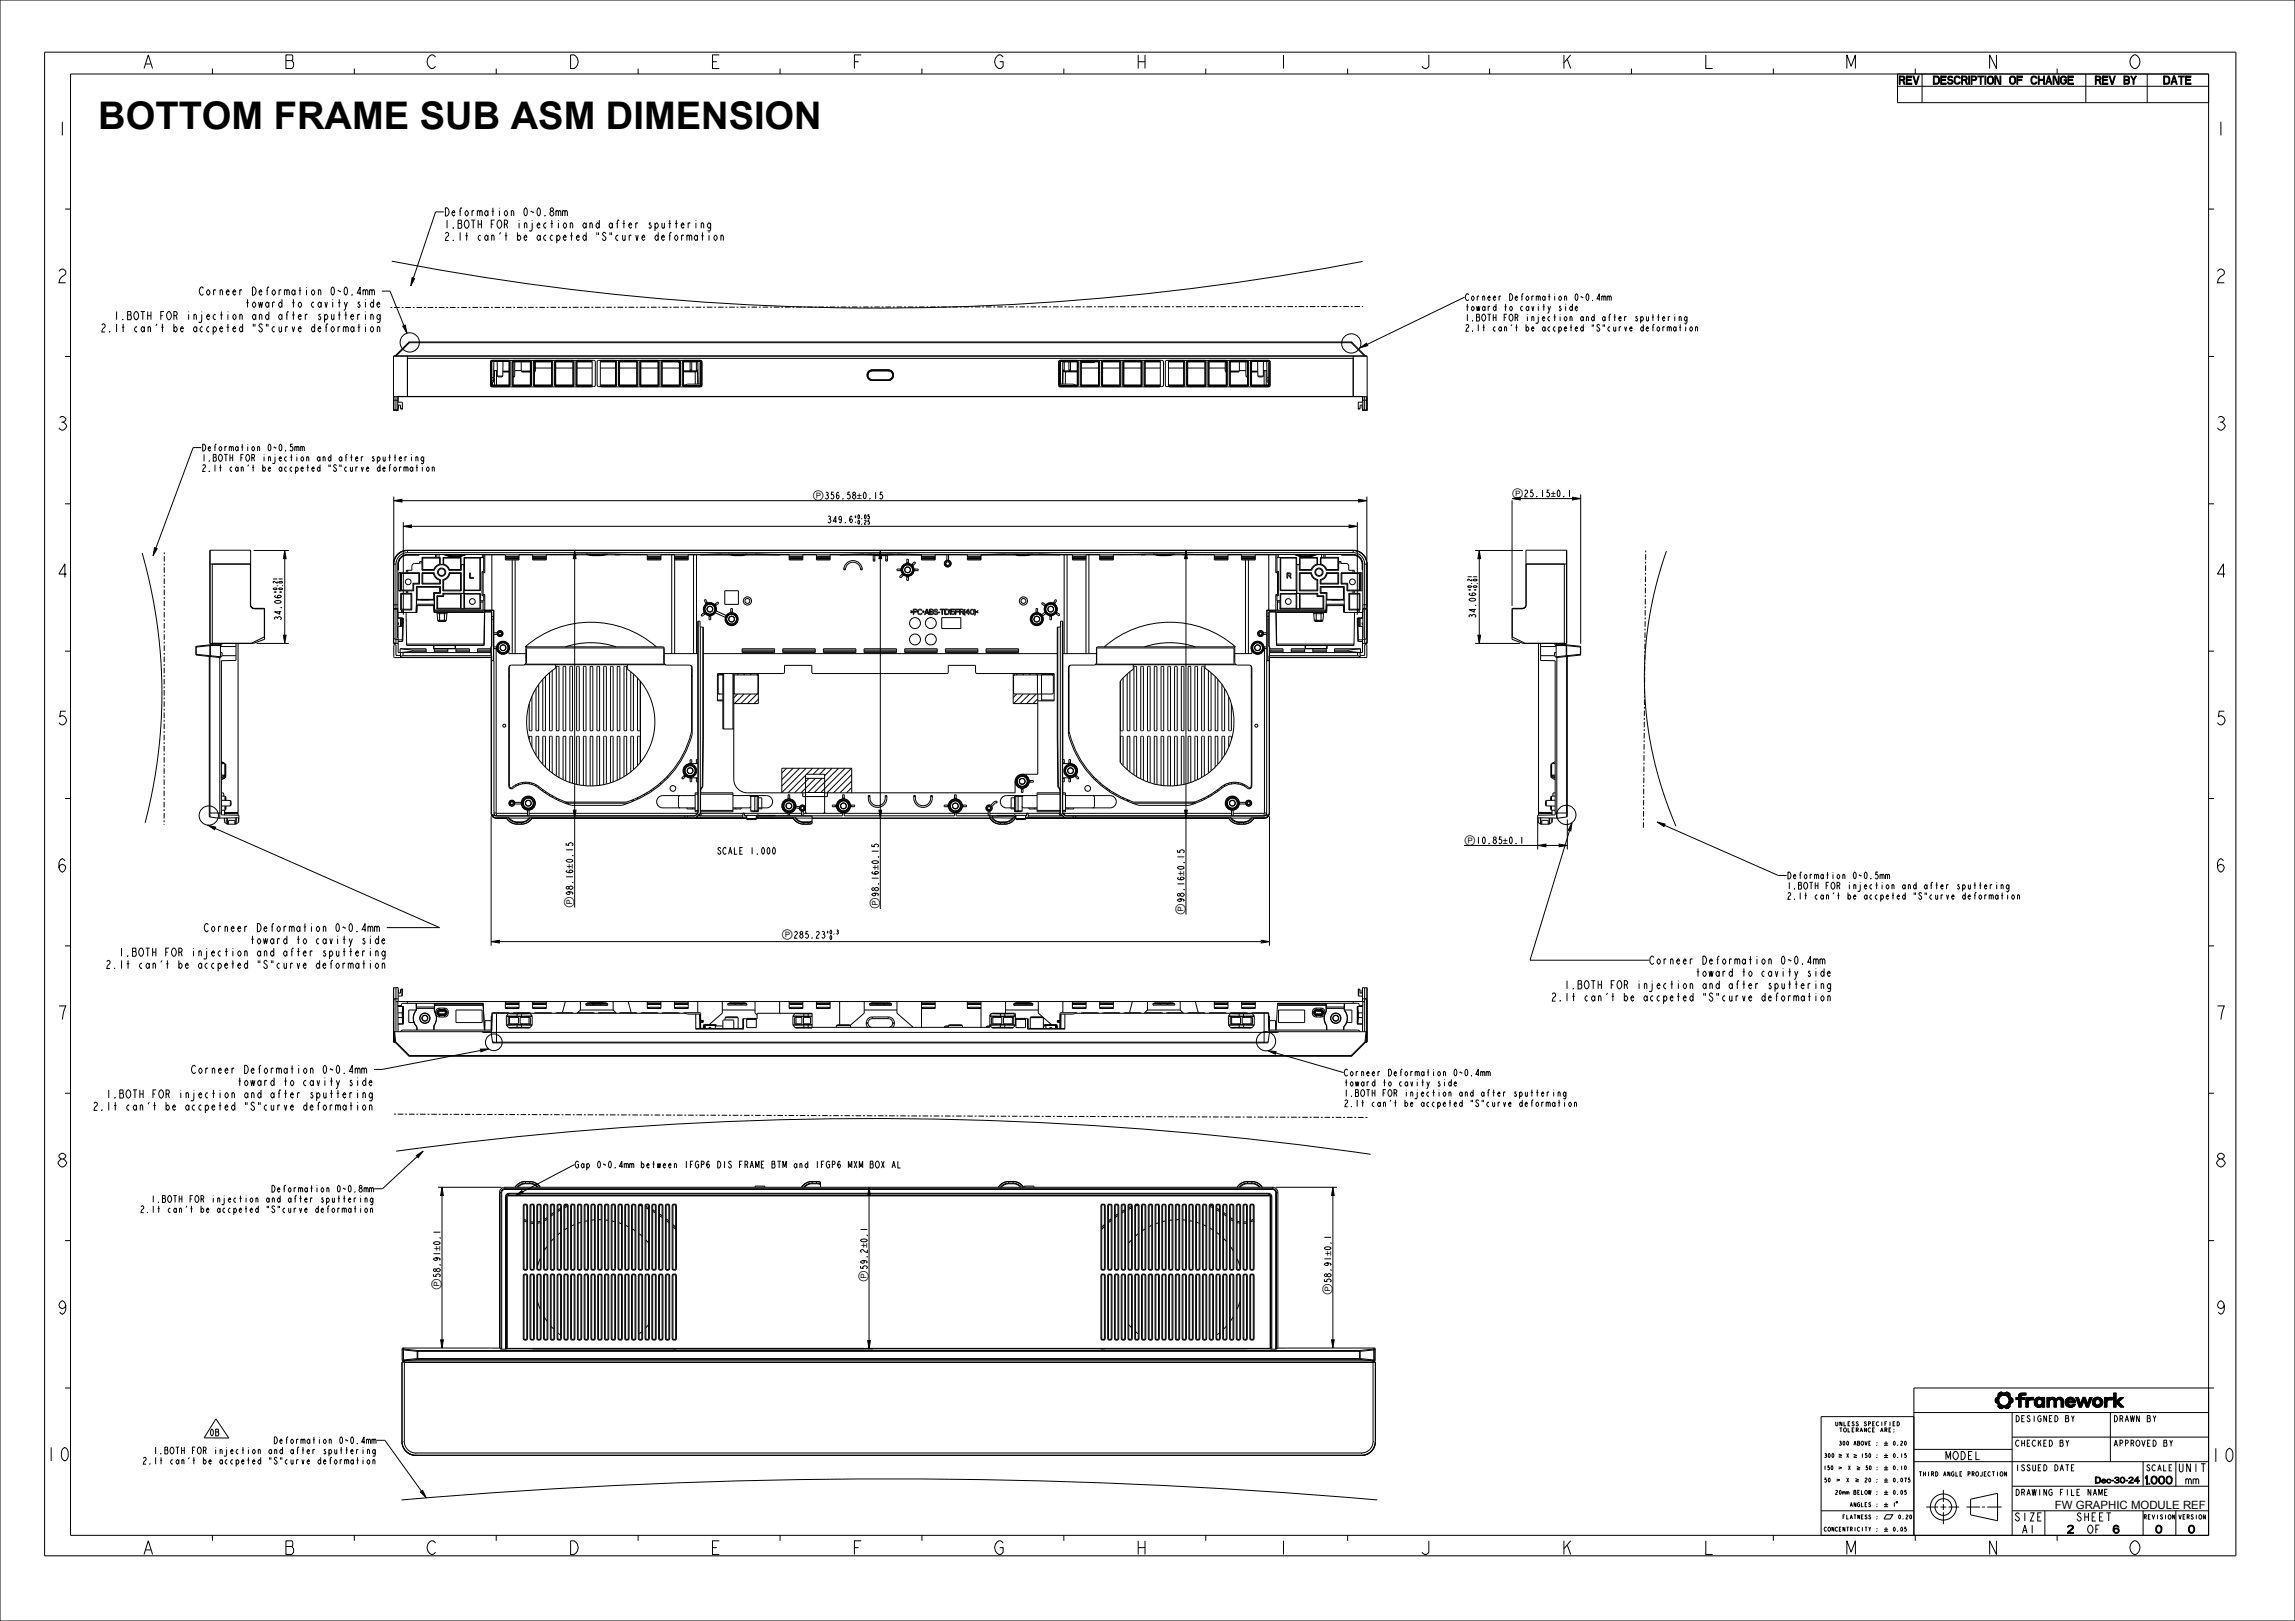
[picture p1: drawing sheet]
<svg xmlns="http://www.w3.org/2000/svg" width="841mm" height="594mm" viewBox="0 0 841 594" stroke-linecap="round" stroke-linejoin="round" font-family="sans-serif">
<defs><g id="words">
<text font-size="14" x="36" y="47.2">BOTTOM FRAME SUB ASM DIMENSION</text>
<g font-size="6.5">
<text x="51.8" y="25.1">A</text>
<text x="103.8" y="25.1">B</text>
<text x="155.8" y="25.1">C</text>
<text x="207.8" y="25.1">D</text>
<text x="259.8" y="25.1">E</text>
<text x="311.8" y="25.1">F</text>
<text x="363.8" y="25.1">G</text>
<text x="415.8" y="25.1">H</text>
<text x="467.8" y="25.1">I</text>
<text x="519.8" y="25.1">J</text>
<text x="571.8" y="25.1">K</text>
<text x="623.8" y="25.1">L</text>
<text x="675.8" y="25.1">M</text>
<text x="727.8" y="25.1">N</text>
<text x="779.8" y="25.1">O</text>
<text x="20.3" y="49.6">1</text>
<text x="811.3" y="49.6">1</text>
<text x="20.3" y="103.6">2</text>
<text x="811.3" y="103.6">2</text>
<text x="20.3" y="157.6">3</text>
<text x="811.3" y="157.6">3</text>
<text x="20.3" y="211.6">4</text>
<text x="811.3" y="211.6">4</text>
<text x="20.3" y="265.6">5</text>
<text x="811.3" y="265.6">5</text>
<text x="20.3" y="319.6">6</text>
<text x="811.3" y="319.6">6</text>
<text x="20.3" y="373.6">7</text>
<text x="811.3" y="373.6">7</text>
<text x="20.3" y="427.6">8</text>
<text x="811.3" y="427.6">8</text>
<text x="20.3" y="481.6">9</text>
<text x="811.3" y="481.6">9</text>
<text x="16.2" y="535.4">10</text>
<text x="809.5" y="535.7">10</text>
<text x="51.8" y="569.6">A</text>
<text x="103.8" y="569.6">B</text>
<text x="155.8" y="569.6">C</text>
<text x="207.8" y="569.6">D</text>
<text x="259.8" y="569.6">E</text>
<text x="311.8" y="569.6">F</text>
<text x="363.8" y="569.6">G</text>
<text x="415.8" y="569.6">H</text>
<text x="467.8" y="569.6">I</text>
<text x="519.8" y="569.6">J</text>
<text x="571.8" y="569.6">K</text>
<text x="623.8" y="569.6">L</text>
<text x="675.8" y="569.6">M</text>
<text x="727.8" y="569.6">N</text>
<text x="779.8" y="569.6">O</text>
</g>
<text font-size="4.2" x="753" y="552.9">FW GRAPHIC MODULE REF</text>
<g font-size="3.9">
<text x="695.9" y="30.9">REV</text>
<text x="706.7" y="30.9">DESCRIPTION OF CHANGE</text>
<text x="767.7" y="30.9">REV BY</text>
<text x="792.8" y="30.9">DATE</text>
<text x="162.6" y="79.1">Deformation 0~0.8mm</text>
<text x="162.6" y="83.6">1.BOTH FOR injection and after sputtering</text>
<text x="162.6" y="88.1">2.It can't be accpeted &quot;S&quot;curve deformation</text>
<text x="72.7" y="108.2">Corneer Deformation 0~0.4mm</text>
<text x="89.5" y="112.7">toward to cavity side</text>
<text x="41.5" y="117.2">1.BOTH FOR injection and after sputtering</text>
<text x="36.7" y="121.7">2.It can't be accpeted &quot;S&quot;curve deformation</text>
<text x="74.5" y="341.4">Corneer Deformation 0~0.4mm</text>
<text x="91.3" y="345.9">toward to cavity side</text>
<text x="43.3" y="350.4">1.BOTH FOR injection and after sputtering</text>
<text x="605.9" y="353.4">Corneer Deformation 0~0.4mm</text>
<text x="38.5" y="354.9">2.It can't be accpeted &quot;S&quot;curve deformation</text>
<text x="622.3" y="357.9">toward to cavity side</text>
<text x="575.5" y="362.4">1.BOTH FOR injection and after sputtering</text>
<text x="570.8" y="366.9">2.It can't be accpeted &quot;S&quot;curve deformation</text>
<text x="69.8" y="393.4">Corneer Deformation 0~0.4mm</text>
<text x="86.6" y="397.9">toward to cavity side</text>
<text x="33.8" y="406.9">2.It can't be accpeted &quot;S&quot;curve deformation</text>
<text x="38.6" y="402.4">1.BOTH FOR injection and after sputtering</text>
<text x="712.8" y="534.9">MODEL</text>
<text x="798.1" y="539.4">UNIT</text>
<text x="784" y="543.9">1.000 mm</text>
<text x="738.1" y="557.4">SIZE</text>
<text x="760.8" y="557.4">SHEET</text>
<text x="740.7" y="561.9">A1</text>
<text x="757.4" y="561.9">2</text>
<text x="764.7" y="561.9">OF</text>
<text x="774.3" y="561.9">6</text>
<text x="789.9" y="561.9">0</text>
<text x="801.9" y="561.9">0</text>
</g>
<g font-size="3.4">
<text x="297.7" y="182.8">Ⓟ356.58±0.15</text>
<text x="297.7" y="182.8">Ⓟ</text>
<text x="314" y="182.8">±</text>
<text x="554" y="182.1">Ⓟ25.15±0.1</text>
<text x="554" y="182.1">Ⓟ</text>
<text x="568.3" y="182.1">±</text>
<text x="536.5" y="309.2">Ⓟ10.85±0.1</text>
<text x="536.5" y="309.2">Ⓟ</text>
<text x="550.8" y="309.2">±</text>
<text x="210" y="318.3" transform="rotate(-90 210 318.3)">±</text>
<text x="322" y="318.8" transform="rotate(-90 322 318.8)">±</text>
<text x="434" y="320.9" transform="rotate(-90 434 320.9)">±</text>
<text x="210" y="332.6" transform="rotate(-90 210 332.6)">Ⓟ98.16±0.15</text>
<text x="210" y="332.6" transform="rotate(-90 210 332.6)">Ⓟ</text>
<text x="322" y="333.1" transform="rotate(-90 322 333.1)">Ⓟ98.16±0.15</text>
<text x="322" y="333.1" transform="rotate(-90 322 333.1)">Ⓟ</text>
<text x="434" y="335.2" transform="rotate(-90 434 335.2)">Ⓟ98.16±0.15</text>
<text x="434" y="335.2" transform="rotate(-90 434 335.2)">Ⓟ</text>
<text x="286.4" y="343.8">Ⓟ285.23</text>
<text x="286.4" y="343.8">Ⓟ</text>
<text x="161.3" y="458.4" transform="rotate(-90 161.3 458.4)">±</text>
<text x="317.8" y="457.4" transform="rotate(-90 317.8 457.4)">±</text>
<text x="487.8" y="460.3" transform="rotate(-90 487.8 460.3)">±</text>
<text x="161.3" y="472.7" transform="rotate(-90 161.3 472.7)">Ⓟ58.91±0.1</text>
<text x="161.3" y="472.7" transform="rotate(-90 161.3 472.7)">Ⓟ</text>
<text x="317.8" y="469.7" transform="rotate(-90 317.8 469.7)">Ⓟ59.2±0.1</text>
<text x="317.8" y="469.7" transform="rotate(-90 317.8 469.7)">Ⓟ</text>
<text x="487.8" y="474.6" transform="rotate(-90 487.8 474.6)">Ⓟ58.91±0.1</text>
<text x="487.8" y="474.6" transform="rotate(-90 487.8 474.6)">Ⓟ</text>
</g>
<g font-size="3.3">
<text x="536.7" y="110.1">Corneer Deformation 0~0.4mm</text>
<text x="536.7" y="113.9">toward to cavity side</text>
<text x="536.7" y="117.6">1.BOTH FOR injection and after sputtering</text>
<text x="536.7" y="121.4">2.It can't be accpeted &quot;S&quot;curve deformation</text>
<text x="73.8" y="165.3">Deformation 0~0.5mm</text>
<text x="73.8" y="169">1.BOTH FOR injection and after sputtering</text>
<text x="73.8" y="172.8">2.It can't be accpeted &quot;S&quot;curve deformation</text>
<text x="302.9" y="191.6">349.6</text>
<text x="103.1" y="227.6" transform="rotate(-90 103.1 227.6)">34.06</text>
<text x="540.8" y="226.7" transform="rotate(-90 540.8 226.7)">34.06</text>
<text x="262.9" y="313">SCALE 1.000</text>
<text x="654.7" y="322.1">Deformation 0~0.5mm</text>
<text x="654.7" y="325.8">1.BOTH FOR injection and after sputtering</text>
<text x="654.7" y="329.6">2.It can't be accpeted &quot;S&quot;curve deformation</text>
<text x="492.3" y="394.3">Corneer Deformation 0~0.4mm</text>
<text x="492.3" y="398">toward to cavity side</text>
<text x="492.3" y="401.8">1.BOTH FOR injection and after sputtering</text>
<text x="492.3" y="405.5">2.It can't be accpeted &quot;S&quot;curve deformation</text>
<text x="210.5" y="428">Gap 0~0.4mm between IFGP6 DIS FRAME BTM and IFGP6 MXM BOX AL</text>
<text x="99.2" y="436.9">Deformation 0~0.8mm</text>
<text x="55.2" y="440.6">1.BOTH FOR injection and after sputtering</text>
<text x="51.2" y="444.4">2.It can't be accpeted &quot;S&quot;curve deformation</text>
<text x="76.7" y="526.2">0B</text>
<text x="56" y="532.8">1.BOTH FOR injection and after sputtering</text>
<text x="100" y="529">Deformation 0~0.4mm</text>
<text x="52" y="536.5">2.It can't be accpeted &quot;S&quot;curve deformation</text>
</g>
<g font-size="2.9">
<text x="738.3" y="521">DESIGNED BY</text>
<text x="774.3" y="521">DRAWN BY</text>
<text x="738.3" y="530">CHECKED BY</text>
<text x="774.3" y="530">APPROVED BY</text>
<text x="738.3" y="539">ISSUED DATE</text>
<text x="786.4" y="539">SCALE</text>
<text x="764.6" y="543.5">Dec-30-24</text>
<text x="738.3" y="548">DRAWING FILE NAME</text>
</g>
<g font-size="2.1">
<text x="703.4" y="540.9">THIRD ANGLE PROJECTION</text>
<text x="785.6" y="556.7">REVISION</text>
<text x="798.3" y="556.7">VERSION</text>
</g>
<g font-size="2">
<text x="312.9" y="190.1">+0.05</text>
<text x="312.9" y="192.1">-0.25</text>
<text x="101.6" y="217.6" transform="rotate(-90 101.6 217.6)">+0.21</text>
<text x="103.6" y="217.6" transform="rotate(-90 103.6 217.6)">+0.01</text>
<text x="539.3" y="216.7" transform="rotate(-90 539.3 216.7)">+0.21</text>
<text x="541.3" y="216.7" transform="rotate(-90 541.3 216.7)">+0.01</text>
<text x="302.7" y="342.3">+0.3</text>
<text x="303.8" y="344.3">0</text>
<text x="672.6" y="522.5">UNLESS</text>
<text x="674.1" y="524.7">TOLERANCE</text>
<text x="682.9" y="522.5">SPECIFIED</text>
<text x="688.7" y="524.7">ARE:</text>
<text x="674.1" y="529.6">300 ABOVE :</text>
<text x="693.5" y="529.6">0.20</text>
<text x="668.7" y="538.6">150</text>
<text x="668.8" y="534.1">300</text>
<text x="676.7" y="534.1">X</text>
<text x="677.4" y="538.6">X</text>
<text x="682" y="534.1">150 :</text>
<text x="683.6" y="538.6">50 :</text>
<text x="693.5" y="534.1">0.15</text>
<text x="693.5" y="538.6">0.10</text>
<text x="668.8" y="543.1">50</text>
<text x="676.7" y="543.1">X</text>
<text x="683.3" y="543.1">20 :</text>
<text x="693.5" y="543.1">0.075</text>
<text x="672.7" y="547.6">20mm BELOW :</text>
<text x="693.5" y="547.6">0.05</text>
<text x="675.4" y="556.6">FLATNESS :</text>
<text x="678" y="552.1">ANGLES :</text>
<text x="693.5" y="552.1">1</text>
<text x="695.4" y="556.6">0.20</text>
<text x="668.8" y="561.1">CONCENTRICITY :</text>
<text x="693.5" y="561.1">0.05</text>
</g>
</g></defs>
<g fill="#000">
<path d="M144.3 183.5l3-.5v1zM147.8 192.9l3-.5v1zM494.4 192.4l3 .5-3 .5zM497.9 183l3 .5-3 .5zM576.2 182.2l3 .5-3 .5zM104.3 201.7l.5 3h-1zM210.6 201.7l.5 3h-1zM322.6 201.7l.5 3h-1zM434.6 201.7l.5 3h-1zM542.1 201.7l.5 3h-1zM103.8 232.8h1l-.5 3zM541.6 232.8h1l-.5 3z"/>
<path d="M210.1 296.9h1l-.5 3zM322.1 296.9h1l-.5 3zM434.1 296.9h1l-.5 3zM563.5 309.8l3-.5v1zM571.3 309.3l3 .5-3 .5zM180 345.1l3-.5v1zM462.2 344.6l3 .5-3 .5zM162 435.1l.5 3h-1zM318.5 435.1l.5 3h-1zM488.4 435.1l.5 3h-1zM161.5 491h1l-.5 3zM318 491.3h1l-.5 3z"/>
<path d="M487.9 491h1l-.5 3zM731.3 513.8l1.2-.1 .1 .3-.7 .2zM731.3 512.4l1.4-.2-.2 1.5-1.2 .1zM731.9 514.2l.7-.2 .8 .8-1.2 .6v-.8zM733.1 510.2h.4zM732.2 511.5l1.9-.3-.8 .3-.6 .7-1.3 .2 .6-.4zM733.2 516.2l.3-.1zM732.5 510.5l1-.3 .5 .3zM732.7 515.9l1.4-.1-.9 .4zM732.4 510.6l1.7-.1zM732.5 515.8h1.9zM732.3 510.7l4-.1 .2 .3-4.3 .6z"/>
<path d="M734.1 511.2l2.4-.3v.6l-1 .1zM732.2 515.4l1.2-.6 3.1 .6-.2 .3-3.8 .1zM734.5 515.8l1.8-.1-1.1 .4zM734.7 510.5l.9-.3zM735.2 516.1l.9-.2zM734.4 510.5l1.2-.3 .7 .4zM734.7 515.1l1.8-.4v.7zM735.5 511.6h1zM735.4 514.8l1.2-.2zM735.6 511.7h1zM735.5 514.7l1.1-.2zM735.7 511.8h.9z"/>
<path d="M735.6 514.6l1-.1zM735.8 511.9h.9zM735.8 514.4l.9-.1zM735.9 512h.8zM735.9 514.3l.9-.1zM736 512.1l.7-.1 .7 .4-1.2 .1zM736.1 514l1.4-.2-1.6 .5zM736.2 512.5h1.3zM736.2 513.8l1.3-.1zM736.2 512.6h1.3zM736.2 513.7h1.3zM736.3 512.7h1.3z"/>
<path d="M736.3 513.6l1.3-.1zM736.3 512.9h1.3zM736.3 513.4l1.3-.1zM736.3 513l1.3-.1v.3l-1.3 .1zM736.3 513.3l1.3-.1zM738.8 512.1h.9l.9-.5v.5l-1.8 .7zM739.7 511.6l1-.1-1 .6zM739.7 511.5l1-.1zM739.7 511.4l1.1-.1zM740 510.8l.7-.3h1.7v.7h-2.6zM739.7 511.3l1.2-.1zM739.8 511.2h1.4z"/>
<path d="M738.8 512.8l1.8-.7h1.3v.7h-1.3v2.8h-.9v-2.8zM743.3 513.4v2.2h-.9zM742.4 512.1h.9v.6l.6-.6h1.3v.9l-1.8 .2-1 2.4zM745.8 512.7l1.6 .1-1.7 .1zM745.5 514l.9-.1zM745.5 513.7l.9-.1v.3l-.9 .1zM745.5 514.2h.9zM745.5 513.6l1-.1zM745.5 514.3h1zM745.5 513.4l1-.1zM745.6 514.4l1 .1zM745.6 513.3l1-.1z"/>
<path d="M745.6 514.6h1zM745.6 513.1h1.1zM745.7 513l1.2-.1zM745.7 514.7h1.1zM745.7 514.8h1.2zM745.7 512.9l1.6-.1zM746.6 512.1h1zM747 515.7h.4zM745.8 514.9h1.8l.7-.6v.8zM746.8 515.6h.9zM746.4 512.2h1.4zM746.1 512.4l.3-.2 1.7 .1z"/>
<path d="M746.4 515.5h1.6zM746.3 515.4h1.8zM746 512.5h2.2zM746.1 515.3l2.1-.1zM746 512.5h2.3zM746 515.2l2.3-.1zM745.9 512.6h2.4zM745.8 515l2.5 .1-2.3 .1zM748.3 512.1h.9v3.5h-.9v-2l-.4-.7 .4-.3zM745.8 512.7l2.5-.1-.4 .3zM750.1 512.1h.9v3.5h-.9zM751.8 512.8h2.7l-.8 .6-.1 2.2h-.9v-2.2l-.4-.5z"/>
<path d="M751.2 512.4l1.2-.4 1 .7-1.7 .1-.6 .5zM753.7 512.4l.9-.4a1.39 1.39 0 0 1 1.5 1.1l-.9 .1-.5-.4h-1.3zM755.2 513.2l.9-.1 .1 2.5h-.9zM756.9 514.3h.9zM756.9 513.3l.9-.2zM756.9 514.4h.9zM756.9 513.1l1-.1zM756.9 514.6h1zM757 513l1-.1zM757 514.7h1zM757.1 512.9l1.1-.1zM757.1 514.8h1.1z"/>
<path d="M757.1 512.8l1.5-.1zM757.1 514.9h1.3zM757.3 512.6a1.89 1.89 0 0 1 3.1 .6l-.9 .1-.7-.6-1.7 .1zM757.2 515h1.5zM758.3 515.7l1.1-.1zM757.2 515l3.3-.4-.3 .5-2.8 .1zM756.9 513.4h3.6v.5l-3.7 .1zM757.4 515.2l2.8-.1-.8 .5-1.1 .1zM759.5 513.3l.9-.1 .1 .2zM756.8 514l3.7-.1-2.8 .1-.8 .3zM760.7 512.1h.9l.8 2.4-.4 1.1zM763.3 512.1h.8l.9 2.3 1.6-2.3-1.3 3.5h-.8l-.9-2.4-.9 2.4h-.7z"/>
<path d="M765.8 512.1h.8l-1.6 2.3zM766.8 514l.9-.1zM766.8 513.7l.9-.1v.3l-.9 .1zM766.8 514.2h.9zM766.8 513.6l.9-.1zM766.8 514.3h1zM766.8 513.4l1-.1zM766.9 514.4l.9 .1zM766.9 513.3l1-.1zM766.9 514.6h1zM766.9 513.1l1.1-.1zM767 514.7h1.1z"/>
<path d="M767 513l1.2-.1zM767 514.8h1.3zM767 512.9l1.6-.1zM767.3 512.6a1.94 1.94 0 0 1 3.2 .7l-.9 .1-.8-.6-1.8 .1zM767.1 514.9h3.1a1.97 1.97 0 0 1-3.1 0zM769.6 513.4l.9-.1-.1 1.4-.2 .2h-1.4l.7-.5zM772.1 513.4v2.2h-.9zM771.2 512.1h.9v.6l.6-.6h1.3v.9l-1.8 .2-1 2.4zM774.5 510.5h.9v3l1.6-1.4h1.2l-1.9 1.6 2 1.9h-1.2l-1.7-1.6v1.6h-.9z"/>
</g>
<g fill="none" stroke="#000" stroke-width=".37">
<path d="M0 0h841v594h-841zM16.3 19.1h803v551h-803zM25.8 27.1h783.5v535.5h-783.5zM77.8 25.1v2M129.8 25.1v2M181.8 25.1v2M233.8 25.1v2M285.8 25.1v2M337.8 25.1v2M389.8 25.1v2M441.8 25.1v2M493.8 25.1v2"/>
<path d="M545.8 25.1v2M597.8 25.1v2M649.8 25.1v2M695.3 27.1v10.5h114M695.3 31.6h114M701.8 25.1v2M704.3 27.1v10.5M753.8 25.1v2M764.3 27.1v10.5M786.8 27.1v10.5M23.8 76.6h2M809.3 76.6h2"/>
<path d="M23.8 130.6h2M809.3 130.6h2M23.8 184.6h2M144.3 183.5l3-.5v1zM144.3 182v23.5M147.3 183.5h350.6M147.8 192.9l3-.5v1zM147.8 191.4v33.9M150.8 192.9h343.6M494.4 192.4l3 .5-3 .5zM497.4 191.4v33.9M497.9 183l3 .5-3 .5z"/>
<path d="M500.9 182v23.5M554.1 183.3v38.7M557.1 182.7h19.1M576.2 182.2l3 .5-3 .5zM579.2 181.2v54.7M809.3 184.6h2M93 201.7h12.8M104.3 201.7l.5 3h-1zM104.3 204.7v28.1M210.6 201.7l.5 3h-1zM210.6 204.7v92.2M322.6 201.7l.5 3h-1z"/>
<path d="M322.6 204.7v92.2M434.6 201.7l.5 3h-1zM434.6 204.7v92.2M540.6 201.7h17.5M542.1 201.7l.5 3h-1zM542.1 204.7v28.1M23.8 238.6h2M94 235.8h11.8M103.8 232.8h1l-.5 3zM540.6 235.8h16.4M541.6 232.8h1l-.5 3zM809.3 238.6h2"/>
<path d="M23.8 292.6h2M180 299.1v47.5M210.1 296.9h1l-.5 3zM210.6 299.9v32.7M322.1 296.9h1l-.5 3zM322.6 299.9v33.2M434.1 296.9h1l-.5 3zM434.6 299.9v35.3M465.2 299.1v47.5M809.3 292.6h2M536.5 309.8h27M563.5 309.8l3-.5v1z"/>
<path d="M563.5 300.9v10.4M566.5 309.8h4.8M571.3 309.3l3 .5-3 .5zM574.3 300.3v11M23.8 346.6h2M180 345.1l3-.5v1zM183 345.1h279.2M462.2 344.6l3 .5-3 .5zM809.3 346.6h2M23.8 400.6h2M809.3 400.6h2M160.5 435.1h23.3"/>
<path d="M162 435.1l.5 3h-1zM162 438.1v52.9M318.5 435.1l.5 3h-1zM318.5 438.1v53.2M467.5 435.1h22.4M488.4 435.1l.5 3h-1zM488.4 438.1v52.9M23.8 454.6h2M809.3 454.6h2M161.5 491h1l-.5 3zM195.2 494.3h124.8M318 491.3h1l-.5 3z"/>
<path d="M487.9 491h1l-.5 3zM23.8 508.6h2M701.3 517.6h108M701.3 519.1h-34v43.5M731.3 513.8l1.2-.1 .1 .3-.7 .2zM731.3 512.4l1.4-.2-.2 1.5-1.2 .1zM731.9 514.2l.7-.2 .8 .8-1.2 .6v-.8zM732.2 511.5l1.9-.3-.8 .3-.6 .7-1.3 .2 .6-.4zM732.2 515.4l1.2-.6 3.1 .6-.2 .3-3.8 .1zM732.3 510.7l1.2-.5a1.27 1.27 0 0 0 1.7 0l.8 .2 .5 .5a1.37 1.37 0 0 0 1 1.6l-.1 1.4a1.37 1.37 0 0 0-.9 1.6l-1.3 .7a1.26 1.26 0 0 0-1.7-.1l-.3 .1a1.35 1.35 0 0 1-1-1.6l-1-.9 .1-1.3a1.27 1.27 0 0 0 .9-1.5zM732.3 510.7l4-.1 .2 .3-4.3 .6zM732.4 510.6l1.7-.1z"/>
<path d="M732.5 510.5l1-.3 .5 .3zM732.5 515.8h1.9zM732.7 515.9l1.4-.1-.9 .4zM733.1 510.2h.4zM733.2 516.2l.3-.1zM734.1 511.2l2.4-.3v.6l-1 .1zM734.4 510.5l1.2-.3 .7 .4zM734.5 515.8l1.8-.1-1.1 .4zM734.7 515.1l1.8-.4v.7zM734.7 510.5l.9-.3zM735.2 516.1l.9-.2zM735.4 514.8l1.2-.2z"/>
<path d="M735.5 511.6h1zM735.5 514.7l1.1-.2zM735.6 511.7h1zM735.6 514.6l1-.1zM735.7 511.8h.9zM735.8 511.9h.9zM735.8 514.4l.9-.1zM735.9 512h.8zM735.9 514.3l.9-.1zM736 512.1l.7-.1 .7 .4-1.2 .1zM736.1 514l1.4-.2-1.6 .5zM736.2 512.5h1.3z"/>
<path d="M736.2 513.8l1.3-.1zM736.2 512.6h1.3zM736.2 513.7h1.3zM736.3 512.7h1.3zM736.3 513.6l1.3-.1zM736.3 512.9h1.3zM736.3 513.4l1.3-.1zM736.3 513l1.3-.1v.3l-1.3 .1zM736.3 513.3l1.3-.1zM737.3 517.6v45M738.8 512.1h.9l.9-.5v.5l-1.8 .7zM738.8 512.8l1.8-.7h1.3v.7h-1.3v2.8h-.9v-2.8z"/>
<path d="M739.7 511.6l1-.1-1 .6zM739.7 511.5l1-.1zM739.7 511.4l1.1-.1zM739.7 511.3l1.2-.1zM739.8 511.2h1.4zM740 510.8l.6-.3h1.8v.7h-1.4l-.3 .3-.1 .6h1.3v.7h-1.3v2.8h-.9v-2.8h-.9v-.7h.9zM740 510.8l.7-.3h1.7v.7h-2.6zM742.4 512.1h.9v.6l.6-.6h1.3v.9l-1.8 .2-1 2.4zM742.4 512.1h.9v.6l.6-.6h1.3v.9h-1.3l-.5 .3-.1 2.3h-.9zM743.3 513.4v2.2h-.9zM745.5 513.7l.9-.1v.3l-.9 .1zM745.5 514l.9-.1z"/>
<path d="M745.5 513.6l1-.1zM745.5 514.2h.9zM745.5 513.4l1-.1zM745.5 514.3h1zM745.6 513.3l1-.1zM745.6 514.4l1 .1zM745.6 514.6h1zM745.6 513.1h1.1zM745.7 514.7h1.1zM745.7 513l1.2-.1zM745.7 514.8h1.2zM745.7 512.9l1.6-.1z"/>
<path d="M745.8 514.9h1.8l.7-.6v.8zM745.8 515l2.5 .1-2.3 .1zM745.8 512.7l2.5-.1-.4 .3zM745.8 512.7l1.6 .1-1.7 .1zM745.9 512.6h2.4zM746 515.2l2.3-.1zM746 512.5h2.2zM746 512.5h2.3zM746 512.5l1.2-.5 1.1 .6v-.5h.9v3.5h-.9v-.5l-1 .6-1.3-.4-.5-1.4zM746.1 515.3l2.1-.1zM746.1 512.4l.3-.2 1.7 .1zM746.3 515.4h1.8z"/>
<path d="M746.4 515.5h1.6zM746.4 512.2h1.4zM746.6 512.1h1zM746.8 515.6h.9zM747 515.7h.4zM748.3 512.1h.9v3.5h-.9v-2l-.4-.7 .4-.3zM750.1 512.1h.9v3.5h-.9zM750.1 512.1h.9v.6l.7-.6h.8l.9 .7 .9-.7 1.2 .1 .7 1v2.4h-.9v-2.2l-.8-.6-.8 .6-.1 2.2h-.9v-2.2l-.8-.6-.8 .6-.1 2.2h-.9zM751.2 512.4l1.2-.4 1 .7-1.7 .1-.6 .5zM751.8 512.8h2.7l-.8 .6-.1 2.2h-.9v-2.2l-.4-.5zM753.7 512.4l.9-.4a1.39 1.39 0 0 1 1.5 1.1l-.9 .1-.5-.4h-1.3zM755.2 513.2l.9-.1 .1 2.5h-.9z"/>
<path d="M756.8 514l3.7-.1-2.8 .1-.8 .3zM756.9 513.4h3.6v.5l-3.7 .1zM756.9 514.3h.9zM756.9 513.3l.9-.2zM756.9 514.4h.9zM756.9 513.1l1-.1zM756.9 514.6h1zM757 513l1-.1zM757 514.7h1zM757.1 512.9l1.1-.1zM757.1 514.8h1.1zM757.1 512.8l1.5-.1z"/>
<path d="M757.1 514.9h1.3zM757.2 515l3.3-.4-.3 .5-2.8 .1zM757.2 515h1.5zM757.3 512.6a1.89 1.89 0 0 1 3.1 .6l-.9 .1-.7-.6-1.7 .1zM757.3 512.5l1.3-.5 1.3 .5 .6 1.5h-2.8l.3 .6 .5 .3 2-.3-.3 .6-1.4 .5-1.4-.5-.6-1.3zM757.4 515.2l2.8-.1-.8 .5-1.1 .1zM758 512.9l.9-.2 .7 .7h-1.9zM758.3 515.7l1.1-.1zM759.5 513.3l.9-.1 .1 .2zM760.7 512.1h.9l.8 2.4-.4 1.1zM760.7 512.1h.9l.8 2.4 .9-2.4h.8l.9 2.3 .8-2.3h.8l-1.3 3.5h-.8l-.9-2.4-.9 2.4h-.7zM763.3 512.1h.8l.9 2.3 1.6-2.3-1.3 3.5h-.8l-.9-2.4-.9 2.4h-.7z"/>
<path d="M765.8 512.1h.8l-1.6 2.3zM766.8 513.7l.9-.1v.3l-.9 .1zM766.8 514l.9-.1zM766.8 513.6l.9-.1zM766.8 514.2h.9zM766.8 513.4l1-.1zM766.8 514.3h1zM766.9 513.3l1-.1zM766.9 514.4l.9 .1zM766.9 513.1l1.1-.1zM766.9 514.6h1zM767 513l1.2-.1z"/>
<path d="M767 514.7h1.1zM767 512.9l1.6-.1zM767 514.8h1.3zM767.1 514.9h3.1a1.97 1.97 0 0 1-3.1 0zM767.3 512.6a1.94 1.94 0 0 1 3.2 .7l-.9 .1-.8-.6-1.8 .1zM769.6 513.4l.9-.1-.1 1.4-.2 .2h-1.4l.7-.5zM771.2 512.1h.9v.6l.6-.6h1.3v.9l-1.8 .2-1 2.4zM771.2 512.1h.9v.6l.6-.6h1.3v.9h-1.3l-.5 .3-.1 2.3h-.9zM772.1 513.4v2.2h-.9zM773.3 517.6v18M774.5 510.5h.9v3l1.6-1.4h1.2l-1.9 1.6 2 1.9h-1.2l-1.7-1.6v1.6h-.9zM811.3 508.6h-110v54"/>
<path d="M673.8 537.5l1.2 .3-1.3 .5M673.8 534h1.2M673.8 532.8l1.2 .5-1.2 .3M679.3 534h1.2M679.3 532.9l1.2 .5-1.2 .3M680.4 538.6h1.2M680.4 537.4l1.3 .5M681.6 537.9l-1.2 .3M690.4 538.6h1.5M690.4 528.9h1.5M690.4 529.6h1.5M690.4 533.4h1.5"/>
<path d="M690.4 534.1h1.5M690.4 537.9h1.5M691.1 528.1v1.5M691.1 532.6v1.5M691.1 537.1v1.5M701.3 531.1h36M701.3 535.6h108M737.3 526.6h72M785.3 535.6v9M797.3 535.6v9M667.3 553.6h34M673 542l1.2 .3-1.2 .5"/>
<path d="M679.9 542.9h1.2M679.9 541.8l1.2 .5-1.2 .3M690.4 542.4h1.5M690.4 543.1h1.5M690.4 546.9h1.5M690.4 547.6h1.5M690.4 551.4h1.5M690.4 552.1h1.5M691.1 541.6v1.5M691.1 546.1v1.5M691.1 550.6v1.5M691.1 559.6v1.5"/>
<path d="M691.3 555.1h2.3l-.9 1.5h-2.3zM695 550.2l.3 .2-.1 .3-.4-.1zM705.9 552.2h4.4M711.1 552.2h2.1M712.1 546v4.4M712.1 551.2v2.1M712.1 554.1v4.4M714 552.2h3.9M720.6 552.2h5M722.1 549.4l9.9-2.2v10.1l-9.9-2.2zM726.4 552.2h1M728.2 552.2h5.3"/>
<path d="M737.3 544.6h72M737.3 553.6h72M749.3 553.6v9M785.3 553.6v9M797.3 553.6v9M77.8 562.6v2M129.8 562.6v2M181.8 562.6v2M233.8 562.6v2M285.8 562.6v2M337.8 562.6v2M389.8 562.6v2"/>
<path d="M441.8 562.6v2M493.8 562.6v2M649.8 562.6v2M690.4 560.4h1.5M690.4 561.1h1.5M701.8 562.6v2M753.8 562.6v2"/>
<circle cx="734.4" cy="513.2" r="1.93"/>
<circle cx="747.4" cy="513.9" r="1.03"/>
<circle cx="768.7" cy="513.9" r="1.88"/>
<circle cx="768.7" cy="513.9" r="1.04"/>
<circle cx="712.1" cy="552.2" r="4.8"/>
<circle cx="712.1" cy="552.2" r="3.1"/>
</g>
<!-- layer: ASSEM_MEM -->
<g fill="none" stroke="#000" stroke-width=".37">
<path d="M144.3 130.5h356.6M149.3 130.4v15M149.3 131.3h346.6M149.8 125.4l.2 .2M149.8 125.4l-5 5M150 125.3l-.2 .1M150 125.3v.3M150 125.6l-4.8 4.8M150 125.6h345.2M150 125.3h345.2M179.8 132.3l.4-.2h36.3l.5 .5v8.7l-.5 .5h-36.3l-.5-.5zM179.8 132.6v8.5"/>
<path d="M179.8 132.6h.3M180.1 132.6v8.5M180.1 132.6l.1 .2M180.2 139.4h.7M180.2 138.4h.7M180.2 132.8v8.2M180.4 132.4l-.3 .2M180.4 132.1l-.6 .5M180.4 132v.1M180.4 132.3v.1M180.4 132v.3M180.4 132.3l.1 .2"/>
<path d="M180.4 132.3h6M180.4 132h6M180.5 132.5l-.3 .3M180.5 132.5h5.7M180.9 135.8h1.3M181 132.5l-.2 7.5h-.6M181.2 135.8v5.3M181.9 135.8v5.3M181.9 136h.3M182 136.1l.2 .2M182 136v.1M182 136.1h.2"/>
<path d="M182.2 132.5v3.3M182.2 135.8v2M182.2 137.8l.3 .3h1.4l.3-.3M182.2 137.8h2M184.3 136.1h2.2M184.3 136h2.2M184.3 132.5l-.1 5.3M186.2 132.5l.3 .3M186.4 132l.6 .6M186.4 132.3l.3 .3M186.4 132v.3M186.4 132.3l-.2 .2"/>
<path d="M186.5 132.8v8.2M186.5 136.3h-2.2M186.7 132.6v8.5M186.7 132.6l-.2 .2M186.7 132.6h.3M187 132.6v8.5M187.6 132.6v8.5M187.6 132.6h.3M187.9 132.6v8.5M187.9 132.6l.1 .2M188 137.9h.6M188 132.8v8.2"/>
<path d="M188 132.6h6.3M188.2 132l-.6 .6M188.2 132.3l-.3 .3M188.2 132v.3M188.2 132.3l.1 .2M188.2 132.3h6M188.2 132h6M188.3 132.5l-.3 .3M188.3 132.5h5.7M188.6 135.8h2.4M188.6 137.9l-.6 .3M188.6 135.8v2.1"/>
<path d="M188.6 132.6v3.2M191 132.6v3.4l3.3 .1M191.1 136.1l.3 .2h2.9M192.7 132.5v.1M194 132.5l.3 .3M194.2 132l.6 .6M194.2 132.3l.3 .3M194.2 132v.3M194.2 132.3l-.2 .2M194.3 132.8v8.2M194.5 132.6v8.5M194.5 132.6l-.2 .2"/>
<path d="M194.5 132.6h.3M194.8 132.6v8.5M195.4 132.6v8.5M195.4 132.6h.3M195.7 132.6v8.5M195.7 132.6l.1 .2M195.8 132.8v8.2M195.8 132.6h6.3M196 132l-.6 .6M196 132.3l-.3 .3M196 132v.3M196 132.3l.1 .2"/>
<path d="M196 132.3h6M196 132h6M196 136.1l-.2 .2M196.1 132.5l-.3 .3M196.1 132.5h5.7M196.2 132.6v3.4l-.4 .1M196.2 134.9h5.9M197.4 132.5v.1M201.8 132.5l.3 .3M202 132l.6 .6M202 132.3l.3 .3M202 132v.3"/>
<path d="M202 132.3l-.2 .2M202.1 132.8v8.2M202.3 132.6v8.5M202.3 132.6l-.2 .2M202.3 132.6h.3M202.6 132.6v8.5M203.2 132.6v8.5M203.2 132.6h.3M203.5 132.6v8.5M203.5 132.6l.1 .2M203.6 134.9h6.3M203.6 132.8v8.2"/>
<path d="M203.7 132.6h6.2M203.8 132l-.6 .6M203.8 132.3l-.3 .3M203.8 132v.3M203.8 132.3l.1 .2M203.8 132.3h6M203.8 132h6M203.9 132.5l-.3 .3M203.9 132.5h5.7M209 132.5l.5 .1M209.6 132.5l.3 .3M209.8 132v.1"/>
<path d="M209.8 132.3l.3 .3M209.8 132v.3M209.8 132.3l-.2 .2M209.8 132.1l.6 .5M209.9 132.8l.1 8.2M210.1 132.6v8.5M210.1 132.6l-.2 .2M210.1 132.6h.3M210.4 132.6v8.5M211 132.6v8.5M211 132.6h.3M211.3 132.6v8.5"/>
<path d="M211.3 132.6l.1 .2M211.4 134.9h5.6M211.4 132.8v8.2M211.4 132.6h5.6M211.6 132l-.6 .6M211.6 132.3l-.3 .3M211.6 132l6 .1 .6 .5-.2 8.8-.4 .3h-6M211.6 132v.3M211.6 132.3l.1 .2M211.6 132.3h5.3M211.7 132.5l-.3 .3M211.7 132.5h5.3"/>
<path d="M220 134.9h5.5M220 132.6h5.5M220 132.5h5.2M220 132.3h5.4M220.1 132.3l.4-.2h36.2l.5 .5v8.7l-.5 .5h-36.2l-.5-.5zM225.2 132.5l.3 .3M225.4 132l.6 .6M225.4 132l-6 .1-.6 .5 .1 8.8 .5 .3h6M225.4 132.3l.3 .3M225.4 132v.3M225.4 132.3l-.2 .2M225.5 132.8l.1 8.2"/>
<path d="M225.7 132.6v8.5M225.7 132.6l-.2 .2M225.7 132.6h.3M226 132.6v8.5M226.6 132.6v8.5M226.6 132.6h.3M226.9 132.6v8.5M226.9 132.6l.1 .2M227 134.9h6.3M227 132.8v8.2M227 132.6h6.3M227.2 132.1l-.6 .5"/>
<path d="M227.2 132v.1M227.2 132.3l-.3 .3M227.2 132v.3M227.2 132.3l.1 .2M227.2 132.3h6M227.2 132h6M227.3 132.5l-.3 .3M227.3 132.5h5.7M228.3 132.5l-.5 .1M232 132.5v.1M232.7 132.5v.1M233 132.5l.3 .3"/>
<path d="M233.2 132l.6 .6M233.2 132.3l.3 .3M233.2 132v.3M233.2 132.3l-.2 .2M233.3 132.8v8.2M233.5 132.6v8.5M233.5 132.6l-.2 .2M233.5 132.6h.3M233.8 132.6v8.5M234.4 132.6v8.5M234.4 132.6h.3M234.7 132.6v8.5"/>
<path d="M234.7 132.6l.1 .2M234.8 134.9h6.3M234.8 132.8v8.2M234.8 132.6h6.3M235 132.1l-.6 .5M235 132v.1M235 132.3l-.3 .3M235 132v.3M235 132.3l.1 .2M235 132.3h6M235 132h6M235.1 132.5l-.3 .3"/>
<path d="M235.1 132.5h5.7M240.8 132.5l.3 .3M241 132l.6 .6M241 132.3l.3 .3M241 132.3l-.2 .2M241 132v.3M241.1 132.8v8.2M241.3 132.6v8.5M241.3 132.6l-.2 .2M241.3 132.6h.3M241.6 132.6v8.5M242.2 132.6v8.5"/>
<path d="M242.2 132.6h.3M242.5 132.6l.1 .2M242.5 132.6v8.5M242.6 134.9h6.3M242.6 132.8v8.2M242.6 132.6h6.3M242.8 132l-.6 .6M242.8 132.3l-.3 .3M242.8 132v.3M242.8 132.3l.1 .2M242.8 132.3h6M242.8 132h6"/>
<path d="M242.9 132.5l-.3 .3M242.9 132.5h5.7M243.4 132.5v.1M248.6 132.6v.3h.3M248.6 132.5l.3 .3M248.8 132l.6 .6M248.8 132.3l.3 .3M248.8 132v.3M248.8 132.3l-.2 .2M248.9 132.8v8.2M249.1 132.6v8.5M249.1 132.6l-.2 .2"/>
<path d="M249.1 132.6h.3M249.4 132.6v8.5M250 132.6v8.5M250 132.6h.3M250.3 132.6v8.5M250.3 132.6l.1 .2M250.4 136h5.4M250.4 132.8v8.2M250.4 132.6h5.3M250.4 136h4.9l-.2 .3h-4.4zM250.6 132l-.6 .6M250.6 132.3l-.3 .3"/>
<path d="M250.6 132v.3M250.6 132.3l.1 .2M250.6 132.3h6M250.6 132h6M250.7 132.5l-.3 .3M250.7 132.5h5.7M252.9 132.6v3.4M252.9 135.6h.6M253.5 132.6v3.2h-.6M254.8 136.3v4.5M255.2 132.6v3.2h.6M255.2 135.6h.6"/>
<path d="M255.6 136l.1 4.8M255.7 132.5l.2 8.3M256.4 132.5l.3 .3M256.5 132.5v8.3M256.5 137.7h.2M256.6 132l.6 .6M256.6 132.3l.3 .3M256.6 132v.3M256.6 132.3l-.2 .2M256.7 132.8v8.2M256.7 134.2v3.5M256.7 138.5l-.1 2.3h-4.6l-1.6 .3"/>
<path d="M256.9 132.6v8.5M256.9 132.6l-.2 .2M256.9 132.6h.3M257.2 132.6v8.5M317.8 137.5l.5 1.4 1.4 .5M317.8 137.5h.1M317.8 137.5h.3M318.1 137.5l.4 1.2 1.2 .4M318.1 137.5h.1M318.1 137.5l.5 1.1 1.1 .5M319.3 135.9h6.6M319.7 135.5l-1.4 .6-.5 1.4"/>
<path d="M319.7 135.8l-1.2 .5-.4 1.2M319.7 135.9l-1.2 .4-.4 1.2M319.7 135.5v.3M319.7 139.1v.3M319.7 139.4h5.8M319.7 139.1h5.8M319.7 135.8h5.8M319.7 135.5h5.8M325.5 135.5l1.4 .6 .5 1.4M325.5 135.8l1.2 .5 .4 1.2M325.5 135.9l1.1 .4 .5 1.2M325.5 135.5v.3"/>
<path d="M325.5 139.1v.3M327.1 137.5l-.5 1.1-1.1 .5M327.1 137.5l-.4 1.2-1.2 .4M327.1 137.5h.3M327.1 137.5h.1M327.4 137.5h.1M327.4 137.5l-.5 1.4-1.4 .5M388 132.6h.3M388 132.6v8.5M388.3 132.6l.1 .2M388.3 132.6v8.5M388.4 138.5l.2 2.3h4.6l1.5 .3"/>
<path d="M388.4 134.2l.1 3.5M388.4 132.8v8.2M388.4 132.1l-.5 .5v8.7l.5 .5h36.3l.5-.5M388.4 132.1h36.3l.5 .5v8.7M388.4 132.1l-.4 .5M388.6 132l-.2 .1M388.6 132.3l-.3 .3M388.6 132v.3M388.6 132.3h6M388.6 132h6M388.6 132.3l.1 .2M388.6 132.5v8.3"/>
<path d="M388.6 137.7h-.2M388.7 132.5l-.3 .3M388.7 132.5h5.7M389.4 136h5.3M389.4 135.6h.6M389.5 132.6h5.2M389.5 132.5l-.2 8.3M389.6 136l-.1 4.8M389.8 136h4.9l-.2 .3h-4.4zM390 132.6v3.2h-.6M390.4 136.3v4.5M391.7 132.6v3.2h.6"/>
<path d="M391.7 135.6h.6M392.3 132.6v3.4M394.4 132.5l.3 .3M394.6 132v.1M394.6 132.3l.3 .3M394.6 132.3l-.2 .2M394.6 132v.3M394.6 132.1l.6 .5M394.7 132.8v8.2M394.9 132.6h.3M394.9 132.6l-.2 .2M394.9 132.6v8.5"/>
<path d="M395.2 132.6v8.5M395.8 132.6h.3M395.8 132.6v8.5M396.1 132.6l.1 .2M396.1 132.6v8.5M396.2 134.9h6.3M396.2 132.6h6.3M396.2 132.8v8.2M396.4 132.1l-.6 .5M396.4 132v.1M396.4 132.3l-.3 .3M396.4 132.3h6"/>
<path d="M396.4 132h6M396.4 132.3l.1 .2M396.4 132v.3M396.5 132.5l-.3 .3M396.5 132.5h5.7M400.5 132.6v.3M401.1 132.6v.3h-4.9M401.8 132.5v.1M402.2 132.5l.3 .3M402.4 132l.6 .6M402.4 132.3l.3 .3M402.4 132.3l-.2 .2"/>
<path d="M402.4 132v.3M402.5 132.8v8.2M402.7 132.6h.3M402.7 132.6l-.2 .2M402.7 132.6v8.5M403 132.6v8.5M403.6 132.6h.3M403.6 132.6v8.5M403.9 132.6l.1 .2M403.9 132.6v8.5M404 134.9h6.3M404 132.8v8.2"/>
<path d="M404.1 132.6h6.2M404.2 132.1l-.6 .5M404.2 132v.1M404.2 132.3l-.3 .3M404.2 132.3h6M404.2 132h6M404.2 132.3l.1 .2M404.2 132v.3M404.3 132.5l-.3 .3M404.3 132.5h5.7M410 132.5l.3 .3M410.2 132l.6 .6"/>
<path d="M410.2 132.3l.3 .3M410.2 132.3l-.2 .2M410.2 132v.3M410.3 132.8v8.2M410.5 132.6h.3M410.5 132.6l-.2 .2M410.5 132.6v8.5M410.8 132.6v8.5M411.4 132.6h.3M411.4 132.6v8.5M411.7 132.6l.1 .2M411.7 132.6v8.5"/>
<path d="M411.8 134.9h6.3M411.8 132.8v8.2M411.9 132.6h6.2M412 132.1l-.6 .5M412 132v.1M412 132.3l-.3 .3M412 132.3h6M412 132h6M412 132.3l.1 .2M412 132v.3M412.1 132.5l-.3 .3M412.1 132.5h5.7"/>
<path d="M412.4 132.5v.1M413.2 132.5v.1M416.9 132.5l.5 .1M417.8 132.5l.3 .3M418 132l.6 .6M418 132.3l.3 .3M418 132.3l-.2 .2M418 132v.3M418.1 132.8l.1 8.2M418.3 132.6h.3M418.3 132.6l-.2 .2M418.3 132.6v8.5"/>
<path d="M418.6 132.6v8.5M419.2 132.6h.3M419.2 132.6v8.5M419.5 132.6l.1 .2M419.5 132.6v8.5M419.6 134.9h5.6M419.6 132.6h5.6M419.6 132.8v8.2M419.8 132l-.6 .6M419.8 132.3l-.3 .3M419.8 132l6 .1 .6 .5-.2 8.8-.4 .3h-6M419.8 132.3h5.3"/>
<path d="M419.8 132.3l.1 .2M419.8 132v.3M419.9 132.5l-.3 .3M419.9 132.5h5.3M428.2 134.9h5.5M428.2 132.6h5.5M428.2 132.5h5.2M428.2 132.3h5.4M428.3 132.3l.4-.2h36.2l.5 .5v8.7l-.5 .5h-36.2l-.5-.5zM433.4 132.5l.3 .3M433.6 132v.1M433.6 132.3l.3 .3"/>
<path d="M433.6 132l-6 .1-.6 .5 .1 8.8 .5 .3h6M433.6 132.3l-.2 .2M433.6 132v.3M433.6 132.1l.6 .5M433.7 132.8l.1 8.2M433.9 132.6v8.5M433.9 132.6h.3M433.9 132.6l-.2 .2M434.2 132.6v8.5M434.8 132.6h.3M434.8 132.6v8.5M435.1 132.6l.1 .2"/>
<path d="M435.1 132.6v8.5M435.2 134.9h6.3M435.2 132.6h6.3M435.2 132.8v8.2M435.4 132l-.6 .6M435.4 132.3l-.3 .3M435.4 132.3h6M435.4 132h6M435.4 132.3l.1 .2M435.4 132v.3M435.5 132.5l-.3 .3M435.5 132.5h5.7"/>
<path d="M436.2 132.5l-.5 .1M441.2 132.5l.3 .3M441.4 132v.1M441.4 132.3l.3 .3M441.4 132.3l-.2 .2M441.4 132v.3M441.4 132.1l.6 .5M441.5 132.8v8.2M441.7 132.6h.3M441.7 132.6l-.2 .2M441.7 132.6v8.5M442 132.6v8.5"/>
<path d="M442.6 132.6h.3M442.6 132.6v8.5M442.9 132.6l.1 .2M442.9 132.6v8.5M443 134.9h6M443 132.6h6.3M443 132.8v8.2M443.2 132l-.6 .6M443.2 132.3l-.3 .3M443.2 132.3h6M443.2 132h6M443.2 132.3l.1 .2"/>
<path d="M443.2 132v.3M443.3 132.5l-.3 .3M443.3 132.5h5.7M447.8 132.5v.1M449 132.6v3.4l.3 .1M449 132.5l.3 .3M449.1 136.1l.2 .2M449.2 132v.1M449.2 132.3l.3 .3M449.2 132.3l-.2 .2M449.2 132v.3M449.2 132.1l.6 .5"/>
<path d="M449.3 132.8v8.2M449.5 132.6h.3M449.5 132.6l-.2 .2M449.5 132.6v8.5M449.8 132.6v8.5M450.4 132.6h.3M450.4 132.6v8.5M450.7 132.6l.1 .2M450.7 132.6v8.5M450.8 132.6h6.3M450.8 132.8v8.2M451 132.1l-.6 .5"/>
<path d="M451 132v.1M451 132.3l-.3 .3M451 132.3h6M451 132h6M451 132.3l.1 .2M451 132v.3M451.1 132.5l-.3 .3M451.1 132.5h5.7M452.5 132.5v.1M454 136.1l-.2 .2h-3M454.2 132.6v3.4l-3.4 .1M456.5 132.6l.1 3.2h-2.4"/>
<path d="M456.5 135.8l.1 2.1M456.6 137.9l.5 .3M456.6 137.9h.5M456.8 132.5l.3 .3M457 132l.6 .6M457 132.3l.3 .3M457 132.3l-.2 .2M457 132v.3M457.1 132.8v8.2M457.3 132.6h.3M457.3 132.6l-.2 .2M457.3 132.6v8.5"/>
<path d="M457.6 132.6v8.5M458.2 132.6h.3M458.2 132.6v8.5M458.5 132.6v8.5M458.5 132.6l.1 .2M458.6 136.3h2.3M458.6 136.1h2.3M458.6 136h2.3M458.6 132.8v8.2M458.8 132.1l-.6 .5M458.8 132v.1M458.8 132.3l-.3 .3"/>
<path d="M458.8 132.3h6M458.8 132h6M458.8 132.3l.1 .2M458.8 132v.3M458.9 132.5l-.3 .3M458.9 132.5h5.7M460.8 132.5l.1 5.3M460.9 137.8l.3 .3h1.4l.3-.3M460.9 137.8h2M463 136.1h.1M463 136h.2M463 135.8l-.1 2"/>
<path d="M463 132.5l-.1 3.3h1.4M463.1 136.1l-.2 .2M463.1 136v.1M463.2 135.8v5.3M464 135.8v5.3M464.2 132.5l.1 7.5h.6M464.3 138.4h.6M464.3 139.4h.7M464.6 132.5l.3 .3M464.8 132l.6 .6M464.8 132.3l.3 .3M464.8 132.3l-.2 .2"/>
<path d="M464.8 132v.3M464.9 132.8v8.2M465.1 132.6v8.5M465.1 132.6h.3M465.1 132.6l-.2 .2M465.4 132.6v8.5M495.2 125.3l.2 .1M495.2 125.6l4.8 4.8M495.2 125.3v.3M495.3 125.4l-.1 .2M495.3 125.4h.1M495.4 125.4l5 5"/>
<path d="M495.9 130.4v15M144.2 150.2h1.5M144.2 146.8h.1M144.2 145.4h356.8M144.3 150.5l-.1-20h356.8l-.1 20M144.3 145.3v5.2M144.3 150.4l.8 .1M144.3 146.7h1.5M145.1 145.4v5.1M145.8 148.5h1v1.2M145.8 147.4l1.6 .1 .1 2.5-.7-.3M145.8 145.3h353.6"/>
<path d="M145.8 145.4l-.1 5.1M145.9 145.4v2M145.9 149.7v.8h-.8M146.1 148.5l-.1 1.2-.3 .1M146.8 149.7h.7M179.8 141.1l.6 .6M179.8 141.1h.3M180.1 141.1l.3 .3M180.2 141l.3 .3M180.2 141l-.1 .1M180.4 140v1.1h6.1M180.4 141.4v.3"/>
<path d="M180.4 141.7h6M180.4 141.4h6M180.5 141.3l-.1 .1M180.5 141.3h5.7M186.2 141.3l.2 .1M186.4 141.4v.3M186.5 141l-.3 .3M186.5 141l.2 .1M186.7 141.1l-.3 .3M186.7 141.1h.3M187 141.1l-.6 .6M187.6 141.1l.6 .6"/>
<path d="M187.6 141.1h.3M187.9 141.1l.3 .3M188 141l.3 .3M188 141l-.1 .1M188 141.1h6.3M188.2 141.4v.3M188.2 141.7h6M188.2 141.4h6M188.3 141.3l-.1 .1M188.3 141.3h5.7M194 141.3l.2 .1M194.2 141.4v.3"/>
<path d="M194.3 141l-.3 .3M194.3 141l.2 .1M194.5 141.1l-.3 .3M194.5 141.1h.3M194.8 141.1l-.6 .6M195.4 141.1l.6 .6M195.4 141.1h.3M195.7 141.1l.3 .3M195.8 141l.3 .3M195.8 141l-.1 .1M195.8 141.1h6.3M196 141.4v.3"/>
<path d="M196 141.7h6M196 141.4h6M196.1 141.3l-.1 .1M196.1 141.3h5.7M201.8 141.3l.2 .1M202 141.4v.3M202.1 141l-.3 .3M202.1 141l.2 .1M202.3 141.1l-.3 .3M202.3 141.1h.3M202.6 141.1l-.6 .6M203.2 141.1l.6 .6"/>
<path d="M203.2 141.1h.3M203.5 141.1l.3 .3M203.6 141l.3 .3M203.6 141l-.1 .1M203.6 141.1h6.4M203.8 141.4v.3M203.8 141.7h6M203.8 141.4h6M203.9 141.3l-.1 .1M203.9 141.3h5.8M209.7 141.3l.1 .1M209.8 141.4v.3"/>
<path d="M210 141l-.3 .3M210 141l.1 .1M210.1 141.1l-.3 .3M210.1 141.1h.3M210.4 141.1l-.6 .6M211 141.1l.6 .6M211 141.1h.3M211.3 141.1l.3 .3M211.4 141l.3 .3M211.4 141l-.1 .1M211.4 141.1h5.6M211.6 141.4v.3"/>
<path d="M211.6 141.4h5.4M211.7 141.3l-.1 .1M211.7 141.3h5.3M220 141.3h5.3M220 141.4h5.4M220 141.1h5.6M225.3 141.3l.1 .1M225.4 141.4v.3M225.6 141l-.3 .3M225.6 141l.1 .1M225.7 141.1l-.3 .3M225.7 141.1h.3"/>
<path d="M226 141.1l-.6 .6M226.6 141.1l.6 .6M226.6 141.1h.3M226.9 141.1l.3 .3M227 141l.3 .3M227 141l-.1 .1M227 141.1h6.3M227.2 141.4v.3M227.2 141.7h6M227.2 141.4h6M227.3 141.3l-.1 .1M233 141.3l.2 .1"/>
<path d="M233 141.3h-5.7M233.2 141.4v.3M233.3 141l-.3 .3M233.3 141l.2 .1M233.5 141.1l-.3 .3M233.5 141.1h.3M233.8 141.1l-.6 .6M234.4 141.1l.6 .6M234.4 141.1h.3M234.7 141.1l.3 .3M234.8 141l.3 .3M234.8 141l-.1 .1"/>
<path d="M234.8 141.1h6.3M235 141.4v.3M235 141.7h6M235 141.4h6M235.1 141.3l-.1 .1M235.1 141.3h5.7M240.8 141.3l.2 .1M241 141.4v.3M241.1 141l-.3 .3M241.1 141l.2 .1M241.3 141.1l-.3 .3M241.3 141.1h.3"/>
<path d="M241.6 141.1l-.6 .6M242.2 141.1l.6 .6M242.2 141.1h.3M242.5 141.1l.3 .3M242.6 141l.3 .3M242.6 141l-.1 .1M242.6 141.1h6.3M242.8 141.4v.3M242.8 141.7h6M242.8 141.4h6M242.9 141.3l-.1 .1M242.9 141.3h5.7"/>
<path d="M248.6 141.3l.2 .1M248.8 141.4v.3M248.9 141l-.3 .3M248.9 141l.2 .1M249.1 141.1l-.3 .3M249.1 141.1h.3M249.4 141.1l-.6 .6M250 141.1l.6 .6M250 141.1h.3M250.3 141.1l.3 .3M250.4 141l.3 .3M250.4 141l-.1 .1"/>
<path d="M250.6 141.4v.3M250.6 141.7h6M250.6 141.4h6M250.7 141.3l-.1 .1M250.7 141.3h5.7M256.4 141.3l.2 .1M256.6 141.4v.3M256.7 141l-.3 .3M256.7 141l.2 .1M256.9 141.1l-.3 .3M256.9 141.1h.3M257.2 141.1l-.6 .6"/>
<path d="M388 141.1l.6 .6M388 141.1h.3M388.3 141.1l.3 .3M388.4 141l.3 .3M388.4 141l-.1 .1M388.6 141.4v.3M388.6 141.7h6M388.6 141.4h6M388.7 141.3l-.1 .1M394.4 141.3h-5.7M394.4 141.3l.2 .1M394.6 141.4v.3"/>
<path d="M394.7 141l-.3 .3M394.7 141l.2 .1M394.9 141.1l-.3 .3M394.9 141.1h.3M395.2 141.1l-.6 .6M395.8 141.1l.6 .6M395.8 141.1h.3M396.1 141.1l.3 .3M396.2 141l.3 .3M396.2 141.1h6.3M396.2 141l-.1 .1M396.4 141.7h6"/>
<path d="M396.4 141.4h6M396.4 141.4v.3M396.5 141.3h5.7M396.5 141.3l-.1 .1M402.2 141.3l.2 .1M402.4 141.4v.3M402.5 141l-.3 .3M402.5 141l.2 .1M402.7 141.1l-.3 .3M402.7 141.1h.3M403 141.1l-.6 .6M403.6 141.1l.6 .6"/>
<path d="M403.6 141.1h.3M403.9 141.1l.3 .3M404 141l.3 .3M404 141.1h6.3M404 141l-.1 .1M404.2 141.7h6M404.2 141.4h6M404.2 141.4v.3M404.3 141.3h5.7M404.3 141.3l-.1 .1M410 141.3l.2 .1M410.2 141.4v.3"/>
<path d="M410.3 141l-.3 .3M410.3 141l.2 .1M410.5 141.1l-.3 .3M410.5 141.1h.3M410.8 141.1l-.6 .6M411.4 141.1l.6 .6M411.4 141.1h.3M411.7 141.1l.3 .3M411.8 141l.3 .3M411.8 141.1h6.4M411.8 141l-.1 .1M412 141.7h6"/>
<path d="M412 141.4h6M412 141.4v.3M412.1 141.3h5.8M412.1 141.3l-.1 .1M417.9 141.3l.1 .1M418 141.4v.3M418.2 141l-.3 .3M418.2 141l.1 .1M418.3 141.1l-.3 .3M418.3 141.1h.3M418.6 141.1l-.6 .6M419.2 141.1l.6 .6"/>
<path d="M419.2 141.1h.3M419.5 141.1l.3 .3M419.6 141l.3 .3M419.6 141.1h5.6M419.6 141l-.1 .1M419.8 141.4h5.4M419.8 141.4v.3M419.9 141.3h5.3M419.9 141.3l-.1 .1M428.2 141.3h5.3M428.2 141.4h5.4M428.2 141.1h5.6"/>
<path d="M433.5 141.3l.1 .1M433.6 141.4v.3M433.8 141l-.3 .3M433.8 141l.1 .1M433.9 141.1l-.3 .3M433.9 141.1h.3M434.2 141.1l-.6 .6M434.8 141.1l.6 .6M434.8 141.1h.3M435.1 141.1l.3 .3M435.2 141l.3 .3M435.2 141.1h6.3"/>
<path d="M435.2 141l-.1 .1M435.4 141.7h6M435.4 141.4h6M435.4 141.4v.3M435.5 141.3l-.1 .1M441.2 141.3h-5.7M441.2 141.3l.2 .1M441.4 141.4v.3M441.5 141l-.3 .3M441.5 141l.2 .1M441.7 141.1l-.3 .3M441.7 141.1h.3"/>
<path d="M442 141.1l-.6 .6M442.6 141.1l.6 .6M442.6 141.1h.3M442.9 141.1l.3 .3M443 141l.3 .3M443 141.1h6.3M443 141l-.1 .1M443.2 141.7h6M443.2 141.4h6M443.2 141.4v.3M443.3 141.3h5.7M443.3 141.3l-.1 .1"/>
<path d="M449 141.3l.2 .1M449.2 141.4v.3M449.3 141l-.3 .3M449.3 141l.2 .1M449.5 141.1l-.3 .3M449.5 141.1h.3M449.8 141.1l-.6 .6M450.4 141.1l.6 .6M450.4 141.1h.3M450.7 141.1l.3 .3M450.8 141l.3 .3M450.8 141.1h6.3"/>
<path d="M450.8 141l-.1 .1M451 141.7h6M451 141.4h6M451 141.4v.3M451.1 141.3h5.7M451.1 141.3l-.1 .1M456.8 141.3l.2 .1M457 141.4v.3M457.1 141l-.3 .3M457.1 141l.2 .1M457.3 141.1l-.3 .3M457.3 141.1h.3"/>
<path d="M457.6 141.1l-.6 .6M458.2 141.1l.6 .6M458.2 141.1h.3M458.5 141.1l.3 .3M458.6 141l.3 .3M458.6 141l-.1 .1M458.8 141.7h6M458.8 141.4h6M458.8 141.4v.3M458.9 141.3h5.7M458.9 141.3l-.1 .1M464.6 141.3l.2 .1"/>
<path d="M464.8 141.4v.3M464.8 140v1.1h-6.2M464.9 141l-.3 .3M464.9 141l.2 .1M465.1 141.1l-.3 .3M465.1 141.1h.3M465.4 141.1l-.6 .6M497.7 149.7h.7M499.1 148.5v1.2l.3 .1M499.3 145.4v2M499.3 149.7v.8h.8M499.4 145.4v5.1"/>
<path d="M499.4 146.7h1.5M499.4 147.4l-1.6 .1-.1 2.5 .7-.3M499.4 148.5h-1v1.2M499.4 150.2h1.6M500.1 145.4v5.1M500.9 150.4l-.8 .1M500.9 145.4v5.1M500.9 146.8h.1M76.9 201.6h14.9v20a1.48 1.48 0 0 0 1.5 1.5l3.6 .1v11.1l-4.1 1.5h-15.9zM76.9 206.6h.1M77 206.7h14.8M77 201.6v34.2"/>
<path d="M77.8 206.7v29.6h-.5M144.2 206.7v16.3M144.2 206.7h.1M144.3 206.7a5 5 0 0 1 5-5h346.6a5 5 0 0 1 5 5M144.3 206.7l-.1 29.1 .1-12.7M144.3 206.7h.8M145.1 206.7v16.2M145.8 206.7v14.9M145.8 206.7h.1M145.9 206.7v2.1M146.1 209.9v6.6M146.1 216.5h2.8"/>
<path d="M146.1 209.9h2.8M146.1 209.9h.6M146.7 209.9h.1M146.7 209.9v6.6M146.7 216.5h-.6M146.8 217.4v6.1M146.8 217.4l.3 .3M146.8 217.4h2.1M146.8 216.5h-.1M146.8 209.9v6.6M146.8 209.9l.3 .2M146.9 210.5v5.6"/>
<path d="M147.1 210.1v6.1M147.1 217.7v5.5M147.1 216.2l-.3 .3M147.1 217.7h3.5M147.1 216.2h4.2M147.1 210.1h6.4M148.9 216.5h.5M148.9 216.5v.9M149.3 201.6a5.1 5.1 0 0 0-5.1 5.1M149.3 201.6v.9M149.3 201.6h346.6M149.3 202.5a4.2 4.2 0 0 0-4.2 4.2"/>
<path d="M149.3 203.2a3.5 3.5 0 0 0-3.5 3.5M149.3 203.3a3.4 3.4 0 0 0-3.4 3.4M149.3 203.2v.1M149.3 203.2h35.9v2h5v-2h5v2h5v-2l12.5-.2 24.5 .2v2h5v-2h5v2h5v-2h3.5M149.3 203.3h4.3M149.3 202.5h346.6M149.4 209.9h-.5M149.4 217.4h-.5M149.4 209v.9M149.4 216.5v.9M149.4 217.4h1.5M149.4 216.5h2.2"/>
<path d="M149.4 209.9h4.3M150.6 217.7v5.5M150.9 217.4v6.1M150.9 217.4l-.3 .3M151.3 213.7v2.5M151.3 216.2l.3 .3M151.3 213.7l.3 .3M151.3 213.7h2.2M151.6 214v2.5M151.6 214h2.1M152.6 214.9v6.5M152.6 214.9l.3 .3"/>
<path d="M152.6 214.9h8.8M152.9 215.2v4.4M152.9 219.6l-.3 .3h6.6M152.9 219.6h6M152.9 215.2h8.2M153.5 210.1v3.6M153.5 213.7l.2 .3M153.6 203.2v.2h-4.3a3.3 3.3 0 0 0-3.3 3.3v2.1h-.2M153.7 209.9v4.1M153.7 209.9l-.2 .2M153.7 206.3h.9M154.1 219.8h3.2"/>
<path d="M154.6 206.3v2.7M154.6 209.9v4.1M154.6 209.9l.3 .2M154.6 214h6.8M154.6 209.9h4.5M154.6 209h4.6M154.7 205.8l-.1 .5M154.7 205.8h-1v.7h-1.8a1 1 0 0 0-1 1v1.5h-2v.9M154.7 204.2v1.6M154.7 204.2l.2 .3M154.7 204.2h4.9M154.9 204.5v4.2"/>
<path d="M154.9 210.1v3.6M154.9 208.7l-.3 .3M154.9 213.7l-.3 .3M154.9 213.7h6.2M154.9 210.1h4M154.9 208.7h4.1M154.9 204.5h6.2M158.9 210.1l.7 1.6 1.5 .9M158.9 217.1v2.5M158.9 219.6l.3 .3M158.9 217.1l.3 .3M158.9 217.1h2.2"/>
<path d="M159 208.7l.2 .3M159.1 209.9l-.2 .2M159.1 209.9l.7 1.6 1.6 .9M159.2 219.9v2M159.2 209a2.75 2.75 0 0 1 2.6-2.1 2.75 2.75 0 0 1 2.7 2.1M159.2 217.4v4M159.2 217.4h2.2M159.6 204.2l.5 .1M159.6 203.2v1M160.1 204.3h.8M160.1 203.2v1.1M160.1 218.3v4.9"/>
<path d="M160.1 218.3l.3 .3M160.1 218.3h2.2M160.4 218.6v4.3M160.4 218.6h2.2M160.9 203.2v1.1M160.9 204.3h.4M161.1 206.7l.2 .2M161.1 206.7l-1.3 .7-.8 1.3M161.1 204.5v2.2M161.1 212.6v1.1M161.1 215.2v1.9M161.1 217.1l.3 .3"/>
<path d="M161.1 213.7l.3 .3M161.3 206.9h1.1M161.3 204.3v2.6M161.3 204.3l-.2 .2M161.4 212.4l-.3 .2M161.4 212.4v1.6M161.4 214.9v2.5M161.4 214.9l-.3 .3M162.3 212.4l.3 .2M162.3 212.4v4.1M162.3 217.4v.9M162.3 218.3l.3 .3"/>
<path d="M162.3 217.4l.3 .3M162.3 217.4h7.6M162.3 216.5h6.7M162.4 204.3v2.6M162.4 204.3l.2 .2M162.4 204.3h6.5M162.6 206.7l-.2 .2M162.6 206.7l1.3 .7 .8 1.3M162.6 204.5v2.2M162.6 212.6v3.6M162.6 217.7v.9M162.6 216.2l-.3 .3"/>
<path d="M162.6 217.7h6.2M162.6 216.2h6.2M162.6 204.5h6.2M162.7 203.2l3 .8M162.9 203.2l2.8 .7M163.2 203.2l2.5 .6M163.7 203.2l2 .4M164.5 209h4.5M164.6 209.9l.2 .2M164.6 209.9l-.7 1.6-1.6 .9M164.6 209.9h4.4M164.7 208.7l-.2 .3"/>
<path d="M164.7 208.7h4.1M164.8 210.1l-.7 1.6-1.5 .9M164.8 210.1h4M165.7 204h2M165.7 203.9h2M165.7 203.9v.1M165.7 203.8v.1M165.7 203.8h2M165.7 203.6v.2M165.7 203.6h2M167.7 203.6v.2M167.7 203.8v.1"/>
<path d="M167.7 203.9v.1M168.8 204.5v4.2M168.8 210.1v6.1M168.8 217.7v5.2M168.8 216.2l.2 .3M168.8 208.7l.2 .3M168.9 204.3v2.5M168.9 204.3l-.1 .2M168.9 206.8l.1 .1M168.9 206.8h1.1M169 217.5v5.6M169 217.5l-.2 .2"/>
<path d="M169 217.5h7M169 206.9v2.1M169 209.9v6.6M169 209.9l-.2 .2M169 206.9h.9M169.7 203.2l-2 .4M169.9 206.9v10.5M169.9 217.4l.3 .3M170 204.3v2.5M170 206.8l-.1 .1M170 204.3l.2 .2M170 204.3h7.2"/>
<path d="M170 216.4v6.7M170 216.4h6M170.2 204.5v11.7M170.2 217.7v5.2M170.2 216.2l-.2 .2M170.2 217.7h5.7M170.2 216.2h5.7M170.2 204.5h5.7M170.2 203.2l-2.5 .6M170.5 203.2l-2.8 .7M170.7 203.2l-3 .8M172.1 209.9h.2v1.8h1.3v.2h-1.5z"/>
<path d="M175.9 204.5v11.7M175.9 217.7v5.2M175.9 204.5l.1-.2v12.1M175.9 216.2l.1 .2M176 217.5v2.6h1.2v-1.8M176 217.5l-.1 .2M176.6 209.5v8.8M176.6 209.5l.4 .4M176.6 218.3h.6M176.6 209.5h.6M176.7 203.2v1.1h.5M177 209.9v8"/>
<path d="M177 217.9l-.4 .4M177 217.9h.6M177 209.9h.6M177.2 204.3h.1M177.2 209.5l.4 .4M177.6 203.3l-.4-.1v6.3M177.6 203.3v6.6M177.6 203.4h.1M177.6 203.3h2.6M177.6 217.9l.1 6.2M177.6 217.9l-.4 .4M180.2 203.2v.1"/>
<path d="M180.2 203.3h13.8M180.2 203.3v20.3M185.2 204.9h5M185.2 204.7h5M185.2 204.4h5M185.2 204.1h5M185.2 203.9h5M187.7 205.2v34.3M188.8 205.2v34.3M194 203.2v.1M194.3 203.3h-.3M194.3 203.2v.1"/>
<path d="M195.2 204.9h5M195.2 204.7h5M195.2 204.4h5M195.2 204.1h5M195.2 203.9h5M201.8 203.3h-7.5M201.8 203.2v.1M202.1 203.3h-.3M202.1 203.3h1.5M202.1 203.2v.1M203.6 203.2v.1M203.6 203.3h6"/>
<path d="M209.7 203.1l-.1 .2M209.9 203.3h-.3M209.9 203.3h1.5M210 203.1l-.1 .2M211.4 203.1v.2M211.4 203.3h.3M211.7 203.1v.2M211.7 203.3h3.8M214.7 203l2.7 .6M214.9 203l2.5 .5M215.2 203l2.2 .4M215.9 203l1.5 .2"/>
<path d="M217.4 203.5v.1M217.4 203.4v.1M217.4 203.6h2.6M217.4 203.4h2.6M217.4 203.2v.2M217.4 203.2h2.6M220 203.2v.2M220 203.4v.2M221.5 203l-1.5 .2M221.9 203.3h3.3M222.1 203l-2.1 .4M222.5 203l-2 .5h-3.1"/>
<path d="M222.7 203l-2.7 .6M225.3 203l-.1 .3M225.5 203.3h-.3M225.5 203.3h1.5M225.6 203.1l-.1 .2M227 203.1v.2M227 203.3h.3M227.3 203.1v.2M227.3 203.3h5.7M233 203.2v.1M233.3 203.3h-.3M233.3 203.3h1.5"/>
<path d="M233.3 203.2v.1M234.8 203.2v.1M234.8 203.3h7.8M237.2 204.9h5M237.2 204.7h5M237.2 204.4h5M237.2 204.1h5M237.2 203.9h5M242.6 203.2l13.8 .1M246.2 203.3v36.2M247.2 204.9h5M247.2 204.7h5"/>
<path d="M247.2 204.4h5M247.2 204.1h5M247.2 203.9h5M247.2 205.2v34.3M254.2 203.3v36.2M255.2 203.3v36.2M255.7 203.2h.1M256.4 203.3h.1M256.7 203.3h-.3M256.7 203.3h.1M256.7 203.3h10.8M264.7 203.1l-8 .2"/>
<path d="M264.7 203h12M264.7 203l-9 .2M265.6 216.5h5v5h-5zM266.7 203l2.7 .6M266.9 203l.6 .2M267.2 203l2.2 .4M267.5 203.2l1.9 .3M267.9 203l1.5 .2M269.4 203.5v.1M269.4 203.4v.1M269.4 203.6h2.3M269.4 203.2v.2"/>
<path d="M269.4 203.2h2.3M271.7 203.2v.4M272.8 203l-1.1 .2M273.1 203.3h46.4M273.3 203l-1.2 .4h-2.7M273.5 203l-1.3 .5h-2.8M273.7 203l-2 .6M276.7 203.1l9 .1M276.7 203l9 .2M285.7 203.2h3.5v2h5v-2h5v2h5v-2h3.5M289.2 204.9h5M289.2 204.7h5"/>
<path d="M289.2 204.4h5M289.2 204.1h5M289.2 203.9h5M299.2 204.9h5M299.2 204.7h5M299.2 204.4h5M299.2 204.1h5M299.2 203.9h5M309.2 208.5h.6M310.2 206.4a3.4 3.4 0 0 1 3.7-.7 3.4 3.4 0 0 1 2.1 3.1h-.6a2.8 2.8 0 0 0-2.8-2.8 2.8 2.8 0 0 0-2.8 2.8h-.6l.1-.7zM315.4 208.5h.6M316.7 203.1l-9 .1"/>
<path d="M316.7 203l-9 .2M316.7 203h12M317.4 203.2h1.9M317.4 203.2h.1M318.7 203l2.7 .6M318.9 203.1l-1.5 .1M318.9 203l2.5 .5M319.2 203l2.2 .4M319.9 203l1.5 .2M320 203.4v2.2h.6v-2M320 205.1h.6M321.4 203.6h2.6"/>
<path d="M321.4 203.5v.1M321.4 203.4v.1M321.4 203.4h2.6M321.4 203.2v.2M321.4 203.2h2.6M324 203.2v.2M324 203.4v.2M324.6 205.1h.6M325.2 203.5v2.1h-.6v-2M325.5 203l-1.5 .2M325.9 203.3h46.2M326.1 203l-2.1 .4"/>
<path d="M326.5 203l-2 .5h-3.1M326.5 203.1l1.3 .1M326.7 203l-2.7 .6M327.8 203.2h.1M327.8 203.2h-1.7M328.7 203l9 .2v2h5v-2h11.8v2h5v-2l9-.2M328.7 203.1l9 .2M329.9 208.5v.6M330.2 208.5h-1.5v.6h1.5M330.5 210.5l.4 .4M330.7 210.3l-1.1 1.1 .5 .4 1-1.1M332.3 206.4v-1.5h.6v1.5"/>
<path d="M332.3 211.2v1.5h.6v-1.5M332.3 211.5h.6M332.3 206.1h.6M334.1 206.9l1-1 .4 .4-1 1M334.3 206.7l.4 .4M335 208.5h1.5v.6h-1.5M335.3 208.5v.6M337.7 204.9h5M337.7 204.7h5M337.7 204.4h5M337.7 204.1h5M337.7 203.9h5"/>
<path d="M347 205.3a1.25 1.25 0 0 0-.7 1.9 1.25 1.25 0 0 0 2 0 1.25 1.25 0 0 0-.7-1.9M347 205.3h.6M347 203.3v2M347.6 203.3v2M354.5 204.9h5M354.5 204.7h5M354.5 204.4h5M354.5 204.1h5M354.5 203.9h5M368.5 203.1l-9 .2M368.5 203h12M371.5 203l2 .6"/>
<path d="M371.6 203l1.9 .5h2.8l2-.5M371.9 203l1.2 .4h2.7M372.4 203l1.1 .2M373.5 203.2v.4M373.5 203.6h2.3M373.5 203.2h2.3M375.8 203.2v.2M375.8 203.4v.2M377.3 203l-1.5 .2M377.9 203l-2.1 .4M378.5 203l-2.7 .6M380.5 203l12.5 .2v2h5"/>
<path d="M380.5 203.1l7.9 .2M388.4 203.3h.1M388.4 203.3h-10.7M388.5 203.3h.1M388.5 203.3h.2M388.7 203.2v.1M388.7 203.3h13.5M390 203.3v36.2M391 203.3v36.2M393 204.9h5M393 204.7h5M393 204.4h5"/>
<path d="M393 204.1h5M393 203.9h5M399 203.3v36.2M402.2 203.2v.1M402.5 203.3h-.3M402.5 203.2v.1M403 204.9h5M403 204.7h5M403 204.4h5M403 204.1h5M403 203.9h5M410 203.3h-7.5"/>
<path d="M410 203.2v.1M410.3 203.3h-.3M410.3 203.3h1.5M410.3 203.2v.1M411.8 203.2v.1M411.8 203.3h6M417.9 203.1l-.1 .2M418.1 203.3h-.3M418.1 203.3h1.5M418.2 203.1l-.1 .2M419.6 203.1v.2M419.7 203.3h.1"/>
<path d="M419.7 203.3h.2M419.9 203v.3M419.9 203.3h3.4M422.5 203l2.7 .6M422.7 203l2.5 .5M423 203l2.2 .4M423.7 203l1.5 .2M425.2 203.5v.1M425.2 203.6h2.6M425.2 203.4h2.6M425.2 203.4v.1M425.2 203.2v.2"/>
<path d="M425.2 203.2h2.6M427.8 203.2v.2M427.8 203.4v.2M429.3 203l-1.5 .2M429.6 203.3l-4.4 .2M429.7 203.3h3.7M429.9 203l-2.1 .4M430.3 203l-.7 .3M430.5 203l-2.7 .6M433.5 203.1l-.1 .2M433.7 203.3h-.3M433.7 203.3h1.5"/>
<path d="M433.8 203.1l-.1 .2M435.2 203.1v.2M435.2 203.3h.3M435.5 203.1v.2M435.5 203.3h5.7M441.2 203.2v.1M441.5 203.3h-.3M441.5 203.3h1.5M441.5 203.2v.1M443 203.2v.1M443 203.3h7.8M445 204.9h5"/>
<path d="M445 204.7h5M445 204.4h5M445 204.1h5M445 203.9h5M450.8 203.2v.1M450.8 203.3h13.8M455 204.9h5M455 204.7h5M455 204.4h5M455 204.1h5M455 203.9h5M456.4 205.2v34.3"/>
<path d="M457.5 205.2v34.3M464.6 203.2v.1M464.9 203.3h2.7M464.9 203.3v20.3M464.9 203.3h-.3M464.9 203.2v.1M467.5 217.9h.6M467.5 209.9h.6M467.5 217.9l.4 .4M467.5 217.9v6.4M467.6 203.3l.3-.1v6.3M467.6 203.3l-.1 6.6"/>
<path d="M467.9 218.3h.6M467.9 209.5h.6M467.9 209.5l-.4 .4M468.1 217.9l.4 .4M468.1 209.9v8M468.4 204.3h-.5M468.4 204.3h6.7M468.4 203.2v1.1M468.5 209.5l-.4 .4M468.5 209.5v8.8M469.1 217.5v2.6h-1.2v-1.8M469.1 216.4h6"/>
<path d="M469.1 217.5l.2 .2M469.3 217.7h5.7M469.3 216.2h5.7M469.3 204.5h5.7M469.3 216.2l-.2 .2M469.3 204.5l-.2-.2v12.1M469.3 204.5v11.7M469.3 217.7v5.2M471.6 209.9h1a.53 .53 0 0 1 .5 .4 .53 .53 0 0 1-.3 .6l.4 1h-.3l-.4-.9h-.7v.9h-.2zM471.8 210.1l1 .1v.4l-1 .2zM474.5 203.2l3 .8M474.7 203.2l2.8 .7"/>
<path d="M475 203.2l2.5 .6M475 216.2l.1 .2M475 204.5v11.7M475 217.7v5.2M475.1 216.4v1.1M475.1 206.8h1.1M475.1 204.3l-.1 .2M475.1 206.8l.1 .1M475.1 204.3v2.5M475.2 217.5v5.6M475.2 217.4h7.7M475.2 206.9h.9"/>
<path d="M475.2 217.4l-.2 .3M475.2 206.9v10.5M475.5 203.2l2 .4M476.1 216.5h6.8M476.1 209.9h4.5M476.1 209h4.6M476.1 209.9l.3 .2M476.1 206.9v2.1M476.1 209.9v6.6M476.2 217.5h-7.1M476.2 217.5l.2 .2M476.2 217.5v5.6"/>
<path d="M476.2 204.3h6.6M476.2 206.8l-.1 .1M476.2 204.3l.2 .2M476.2 204.3v2.5M476.4 217.7h6.2M476.4 216.2h6.2M476.4 210.1h4M476.4 208.7h4.1M476.4 204.5h6.2M476.4 208.7l-.3 .3M476.4 216.2l-.3 .3M476.4 204.5v4.2"/>
<path d="M476.4 210.1v6.1M476.4 217.7v5.2M477.5 204h2M477.5 203.9h2M477.5 203.9v.1M477.5 203.8h2M477.5 203.8v.1M477.5 203.6v.2M477.5 203.6h2M479.5 203.6v.2M479.5 203.8v.1M479.5 203.9v.1"/>
<path d="M480.4 210.1l.7 1.6 1.5 .9M480.5 208.7l.2 .3M480.6 209.9l.7 1.6 1.6 .9M480.6 209.9l-.2 .2M480.7 209a2.75 2.75 0 0 1 2.6-2.1 2.75 2.75 0 0 1 2.7 2.1M481.5 203.2l-2 .4M482 203.2l-2.5 .6M482.3 203.2l-2.8 .7M482.5 203.2l-3 .8M482.6 206.7l.2 .2M482.6 206.7l-1.3 .7-.8 1.3M482.6 218.6h2.2"/>
<path d="M482.6 216.2l.3 .3M482.6 204.5v2.2M482.6 212.6v3.6M482.6 217.7v.9M482.8 206.9h1.1M482.8 204.3l-.2 .2M482.8 204.3v2.6M482.9 212.4l-.3 .2M482.9 218.3h2.2M482.9 217.4l-.3 .3M482.9 218.3l-.3 .3M482.9 212.4v4.1"/>
<path d="M482.9 217.4v.9M483.8 212.4l.3 .2M483.8 217.4h2.2M483.8 214.9h8.8M483.8 214h6.7M483.8 214.9l.3 .3M483.8 212.4v1.6M483.8 214.9v2.5M483.9 204.3h.4M483.9 204.3l.2 .2M483.9 204.3v2.6M484.1 206.7l1.3 .7 .8 1.3"/>
<path d="M484.1 206.7l-.2 .2M484.1 217.1h2.2M484.1 215.2h8.2M484.1 213.7h6.2M484.1 204.5h6.2M484.1 213.7l-.3 .3M484.1 217.1l-.3 .3M484.1 204.5v2.2M484.1 212.6v1.1M484.1 215.2v1.9M484.3 203.2v1.1M484.8 218.6v4.3"/>
<path d="M485.1 204.3h-.8M485.1 218.3l-.3 .3M485.1 203.2v1.1M485.1 218.3v4.9M485.6 204.2l-.5 .1M485.6 204.2h4.9M485.6 203.2v1M486 217.4v4M486 209h4.5M486.1 209.9l.2 .2M486.1 209.9l-.7 1.6-1.6 .9M486.1 209.9h4.4"/>
<path d="M486.2 208.7l-.2 .3M486.2 208.7h4.1M486.3 219.6l-.3 .3h6.6l-.3-.3M486.3 219.6h6M486.3 217.1l-.3 .3M486.3 217.1v2.5M486.3 210.1l-.7 1.6-1.5 .9M486.3 210.1h4M487.9 219.8h3.2M490.3 213.7l.2 .3M490.3 208.7l.2 .3M490.3 204.5v4.2"/>
<path d="M490.3 210.1v3.6M490.5 204.2l-.2 .3M490.5 204.2v1.6M490.5 205.8h.9v.7h1.8a1 1 0 0 1 1 1v1.5h2.1v.9M490.5 205.8v.5M490.5 206.3h.9M490.5 209.9l-.2 .2M490.5 206.3v2.7M490.5 209.9v4.1M491.4 214h2.2M491.4 209.9h4.4M491.4 209.9l.3 .2"/>
<path d="M491.4 209.9v4.1M491.6 203.2v.2h4.3a3.3 3.3 0 0 1 3.3 3.3v2.1h.2M491.6 203.3h4.3M491.7 213.7h2.2M491.7 210.1h6.4M491.7 213.7l-.3 .3M491.7 210.1v3.6M492.3 215.2v4.4M492.6 214.9l-.3 .3M492.6 214.9v6.5M493.6 216.5h2.2M493.6 214v2.5"/>
<path d="M493.9 216.2h4.2M493.9 213.7l-.3 .3M493.9 216.2l-.3 .3M493.9 213.7v2.5M494.3 217.4h1.5M494.3 217.4l.3 .3M494.3 217.4v6.1M494.6 217.7h3.5M494.6 217.7v5.5M495.8 217.4h.5M495.8 209.9h.5M495.8 209v.9"/>
<path d="M495.8 216.5v.9M495.9 202.5a4.2 4.2 0 0 1 4.2 4.2M495.9 203.2a3.5 3.5 0 0 1 3.5 3.5M495.9 203.3a3.4 3.4 0 0 1 3.4 3.4M495.9 203.2h-35.9v2h-5v-2h-5v2h-5v-2l-12.5-.2-24.5 .2v2h-5v-2h-5v36.3M495.9 203.2v.1M495.9 201.6a5.1 5.1 0 0 1 5.1 5.1M495.9 201.6v.9M496.3 216.5h-.5M496.3 217.4h2.1M496.3 209.9h2.8v6.6h-2.8M496.3 216.5v.9"/>
<path d="M498.1 210.1l.2-.2v6.6l-.2-.3M498.1 210.1v6.1M498.1 217.7v5.5M498.2 216.1h.1M498.3 210.5h-.1M498.3 210.5v5.6M498.4 217.4l-.3 .3M498.4 217.4v6.1M498.5 209.9v6.6M499.3 206.7h.1M499.3 206.7v2.1M499.4 206.7v14.9"/>
<path d="M500.1 206.7v16.2M500.1 206.7h.8M500.9 206.7l.1 29.1-.1-12.7M501 206.7h-.1M501 206.7v16.3M559.2 201.6h14.9v34.2h-15.9l-4.1-1.5v-11.1l3.6-.1a1.48 1.48 0 0 0 1.5-1.5zM559.2 206.7h14.8M559.3 206.7v15l-.5 .9-.9 .4M573.2 206.7v29.6h.6M574 201.6v34.2M574 206.6h.1M71.8 239.8l.3 .3"/>
<path d="M71.8 237.1h.1M71.8 239.8h.1M71.8 237.1v2.7M71.9 239.8l.2 .3M71.9 237.1v2.7M71.9 239.8l5 .5M72.1 236.8l-.3 .3M72.1 236.8l-.2 .3M76.9 236.6l.2-.3v.3M76.9 236.6h.2M76.9 236.6v3.7M76.9 236.6l-5 .5"/>
<path d="M77.1 236.6v3.7M77.2 236.3h3.6M77.2 235.8v.5M77.2 236.6h-.1M77.2 236.3l-5.1 .5M77.2 236.3v.3M80.8 239.1h.6v1.2M80.8 236.9h5.7M80.8 235.7v5.3l-8.7-.9M81.3 235.8l-.1 .5-.4 .2-3.6 .1M86.5 235.8v6.2l-5.4 .1v56.5l6.4 .1v1M87.2 235.8v62.9"/>
<path d="M91.8 221.6l.3 .9 1 .5M91.9 222.1l.5 .6 .7 .2M93.1 223h3.5M93.1 222.9h3.5M93.1 222.9v.1M96.6 222.9l.3 .3M96.6 222.9v.1M96.6 223l.3 .2v10.2l-4.8 2.3h-14.3M144.2 234.3h.1M144.2 223.4h.1M144.2 221.6h1.6M144.3 233.4l.2 .6 .6 .3"/>
<path d="M144.3 235.4l.8 .4M144.3 235.7l.8 .1M144.5 235.7v.6M144.5 236.3l-.2 .3v4.1l.3 .3h32.1M144.6 236.3h.1M144.6 236.3h-.1M144.6 236.3h.5v3.9h1.7M145.1 222.9v11.4M145.1 235.8h.8M145.1 222.9h.6M145.1 222.9l-.8 .1M145.1 234.3v1.5"/>
<path d="M145.1 234.3h.8M145.7 222.9v.3h-1.4M145.7 228.2h.3v.6h-.3M145.8 226.5h1.7v2.7M145.8 221.6v1.3M145.8 222.9l.1 16.2h34.1M145.8 224.4h6.9M145.8 226.4l2 .1v1.5M145.8 229.5v4.3M145.9 224.4v2M146.6 237.7v1.4M146.6 237.7h9.6v1.4"/>
<path d="M146.6 237.7l4.6 .5M146.8 223.5h.3M147.1 226.8l-.3-.3v3l.3-.3M147.1 226.8v2.4M147.1 229.2h.4M147.1 226.8h.4M147.1 223.2l-.3 .3M147.1 223.2h3.5M147.1 223.5h.5M147.1 223.5v.9M147.4 235l-1.5 .1M147.4 234.5v.5"/>
<path d="M147.4 234.5h-1.5M147.5 229.2l-.2 .3h-1.5M147.5 227.8h.3M147.6 234.4l-.2 .1M147.6 226.5v1.6M147.6 228.1l-.2 6.4M147.6 223.5v.9M147.6 223.5h3.3M147.6 234.4h.1M147.7 239.1v1.2M147.8 228l-.2 .1M147.8 228l-.2 6.9-.2 .1"/>
<path d="M147.8 227.9l-.3 .1M149 236h28.3M150.6 223.2l.3 .3M151.2 238.7l-4.4 .4v1.8M151.2 238.2v.5M151.2 238.7h5M151.2 238.2h5M152.6 224h.1M152.6 224l-.1 .4M152.6 221.4l-.1 3M152.6 221.4h6.6M152.6 221.9h6.6"/>
<path d="M152.6 221.4v.5M152.6 221.9v2.1M152.8 221.9l-.1 2.5zM158.9 236.5v1.2M158.9 237.7h8M158.9 236.5l.1 .1M159 236.6v1.1M159 237.7h-.1M159 237.7h7.8M159 221.9l.1 2.5zM159 224.4h18.5l-.2 11.6M159.1 221.9l.1 2.5z"/>
<path d="M159.2 237.7v1.4M159.2 238.7h4.9M159.2 238.2h4.9M159.2 221.4l.1 2.2M159.3 223.6v.3M159.3 223.6h18.3M159.3 223.9v.3M159.3 223.9h17.7M159.3 224.2v.2M159.3 224.2h17.7M159.7 224.4l.5 .5M160.1 223.2h16"/>
<path d="M160.2 224.9l.2 2.4M160.2 224.9h3.6M160.4 222.9l-.3 .3M160.4 222.9h8.4M160.4 227.3l.1 .2M160.4 227.3h3.2M160.5 227.5l.1 .1M160.5 227.5h3M160.6 227.6h2.7M161.1 224.4v3.3M162.9 224.4v3.3M163.5 227.5l-.2 .1"/>
<path d="M163.6 227.3l-.1 .2M163.8 224.9l-.2 2.4M164.1 237.7v1.4M164.3 224.4l-.5 .5M166.8 236.6v1.1M166.8 237.7h.1M166.8 236.5v.1M166.9 236.5v1.2M167.1 239.1v-1.4h4.9v1.4M167.1 238.7h4.9M167.1 238.2h4.9M168.8 222.9l.2 .2"/>
<path d="M169 223.1h1M170.2 222.9l-.2 .2M170.2 222.9h5.7M175 238.7h4.8M175 238.2h4.8M175.9 222.9l.2 .3M176.1 220.1v.5M176.1 220.6v2.6M176.1 220.6h.9M177 220.6v3.3M177 223.9v.3M177 224.2l.1 .2"/>
<path d="M177.1 220.1l-.1 .5M177.3 236l.1 .5M177.6 223.8l-.2 12.7h-28.4l-.2-12.1M177.6 223.6l.1 .1M177.6 224.3h2.5M177.6 223.6h2.6M177.7 223.7v.4M177.7 224.1h2.5M177.7 223.7h3.2M179.8 238.2v.5M179.8 238.7l.1 .4M179.9 237.7h-4.9v1.4"/>
<path d="M179.9 237.7l-.1 .5M180 239.1v1.2M180 236.9v3.4M180.1 224.3v12.6M180.2 225.9v1M180.2 224.1v1.8M180.2 224.1l-.1 .2M180.2 225.9h.7M180.2 226.9v10h-.3v.8M180.2 226.9h.6M180.8 226.9v15.1M180.9 225.9v1"/>
<path d="M180.9 223.7v2.2M180.9 237.7h1.1M180.9 237.1h1.1M180.9 232.5h1.3M180.9 231.9h1.3M181 223.6l-.1 18.5M181 223.6l-.1 .1M181 223.6h-.8M181.7 237.7l.1 .5M181.8 238.2v59.7M181.8 238.2h.3M182.2 231.9l.5-.7 .7-.1 .7 .3 .2 .8-.2 .7-.7 .4-.7-.2-.5-.6"/>
<path d="M182.2 231.9v.6M186.4 238.5v1h6.3M192.8 237.3l.4-.3h49.7l.5 .5v5.2a1 1 0 0 0 1 1h8.2a1 1 0 0 1 1 1v24.5a37.1 37.1 0 0 1-25.8 25.9h-18.3a35.2 35.2 0 0 1-12.9-6.9 7.8 7.8 0 0 0-9 .8l-.8-.2-.4-.7v-43.4a1 1 0 0 1 1-1h4.3a1 1 0 0 0 1-1zM193 237.6l50-.2 .3 .3v5.4l-.3 .3h-49.7l-.3-.3zM193.2 237h-.7a36.5 36.5 0 0 1 48 0M207.2 237a29 29 0 0 1 18.5 0M243.4 239.5h12.3M255.9 227.6v70.1M256.6 229.7v67.9M257.6 229.8v40.2M257.7 239.5h129.7M257.9 224.6l.3 .5"/>
<path d="M258.1 224.4l-1.2 1 .4 .4 1.1-.9M259.2 220.7l-.6 .3M259.3 221l-.7-1.3-.5 .2 .7 1.4M259.8 225.6v1.5h.6v-1.5M259.8 225.9h.6M261.8 221.5l1.2-.9 .4 .5-1.2 .9M262 221.4l.4 .4M262.1 224.6l3.7 1.6M262.5 223.9l3.6 1.6M267.8 224.2h.6M267.8 224.5v-1.5h.6v1.5M271.9 237.7h11.9v1.4h-11.9z"/>
<path d="M271.9 238.7h11.9M271.9 238.2h11.9M286.8 237.7h11.9v1.4h-11.9zM286.8 238.7h11.9M286.8 238.2h11.9M301.7 237.7h11.9v1.4h-11.9zM301.7 238.7h11.9M301.7 238.2h11.9M316.6 237.7h11.9v1.4h-11.9zM316.6 238.7h11.9M316.6 238.2h11.9M331.5 237.7h11.9v1.4h-11.9z"/>
<path d="M331.5 238.7h11.9M331.5 238.2h11.9M333.8 223.8l.8 .4-.8 .4 .5-.4zM334.6 223.2h1a.55 .55 0 0 1 .6 .6 .55 .55 0 0 1-.6 .5h-.7v.9h-.3zM334.9 223.4l.9 .1 .1 .4-1 .2zM336.6 223.3h.9l.4 .4-.6-.2-.7 .1v1.2l.7 .2 .6-.3a.85 .85 0 0 1-.9 .5 .85 .85 0 0 1-.7-.7zM338 224.2h.7zM338.3 223.8l.1 .8zM339.5 223.2h.3l.7 2 .1-2 1.2 .1 .3 .4-.2 .5a.55 .55 0 0 1 .2 .6 .55 .55 0 0 1-.5 .4h-1.4l-.1-.5h-.9l-.1 .5h-.3zM339.6 223.4l.4 1.1h-.7zM340.8 223.5h.9l.1 .4-1 .2zM340.8 224.3l.9 .1 .1 .4-1 .2z"/>
<path d="M341.9 224.2h.1M342.5 223.3h.8l.3 .4-1-.1a.61 .61 0 0 0 .9 .6 .71 .71 0 0 1-.4 1.1 .71 .71 0 0 1-.9-.6 .79 .79 0 0 0 1.3-.1l-.2-.2a.65 .65 0 0 1-.8-.2 .65 .65 0 0 1 0-.9zM343.8 224.3h.6v.2h-.6zM345.1 226.3h7v4h-7zM346.1 223.2v.2h-.7v1.8h-.3v-1.8h-.6v-.2l2.9 .1a1.21 1.21 0 0 1 .1 1.8l-1.4 .1v-2M346.4 223.5l1 .1v1.2l-1 .2zM346.4 237.7h11.9v1.4h-11.9zM346.4 238.7h11.9M346.4 238.2h11.9M348.4 223.2v2h-.3v-1.6l-.2 .3 .2-.7h1.8v.2h-1.2v.7a.75 .75 0 0 1 1.2 .1 .75 .75 0 0 1-.4 1.1 .75 .75 0 0 1-1-.6 .79 .79 0 0 0 1.3-.1 .56 .56 0 0 0-.4-.5 .56 .56 0 0 0-.6 .2h-.3v-1.1M351.6 223.2v2h.3v-.9h.7l.3 .9h.3l-.3-1a.53 .53 0 0 0 .3-.6 .53 .53 0 0 0-.6-.4h-2.5v2h.2v-.9h1.1v-.3h-1.1v-.5h1.3M351.9 223.4l.9 .1 .1 .4-1 .2z"/>
<path d="M353.5 223.2l.2 2.3a2.25 2.25 0 0 1-.2-2.3zM354.8 223.2h.2v1.2h.4v.2h-.4v.6h-.2v-.6h-1zM354.8 223.6v.8h-.7zM355.8 223.4a.88 .88 0 0 1 1.2 .9 .88 .88 0 0 1-1.3 .6l-.2-.9zM355.9 223.6a.69 .69 0 0 1 .9 .6 .69 .69 0 0 1-.9 .7l-.2-.5zM357.1 223.2a1.86 1.86 0 0 1 0 2.3l.2-1zM357.6 224.2l.8-.3-.5 .3 .5 .4zM361.3 237.7h11.9v1.4h-11.9zM361.3 238.7h11.9M361.3 238.2h11.9M379.6 224.2h.6M379.6 224.5v-1.5h.6v1.5"/>
<path d="M382.9 224.4l-1.2 .8M383 221.5l-.3 .4M383.3 221.6l-1.3-.9-.3 .5 1.2 .9M383.3 224.8l-1.2 .9M384.7 225.6v1.5h.6v-1.5M384.7 225.9h.6M386 221l.7-1.3 .5 .3-.7 1.3M386.1 220.8l.5 .3M387.2 224.3l1.2 .9-.4 .5-1.2-.9M387.4 224.5l-.4 .5M387.6 229.8v40.2M388.6 229.7v67.9"/>
<path d="M389.3 227.6v70.1M389.5 239.5h12.3M401.9 237.6l50-.2 .3 .3v5.4l-.3 .3h-49.7l-.3-.3zM404.7 237a36.5 36.5 0 0 1 48 0h-.7M419.4 237a29 29 0 0 1 18.6 0M452 237h-49.7l-.5 .5v5.2a1 1 0 0 1-1 1h-8.3a1 1 0 0 0-1 1v24.5a37.1 37.1 0 0 0 25.9 25.9h18.3a33.7 33.7 0 0 0 12.1-6.3M452 237l.5 .5v5.2a1 1 0 0 0 1 1h4.2a1 1 0 0 1 1 1v43.4a1.07 1.07 0 0 1-.8 1 1.07 1.07 0 0 1-1.2-.6l-1.5-.8M458.7 238.5v1h-6.2M462.9 231.9h1.4v.6h-1.4zM463 231.9l-.5-.7-.7-.1-.7 .3-.3 .8 .3 .7 .7 .4 .7-.2 .5-.6M463.1 238.2h.3M463.2 237.7h1.1"/>
<path d="M463.2 237.1h1.1l-.1 5M463.4 238.2v59.7M463.5 237.7l-.1 .5M464.2 223.6h.7M464.2 223.6l.1 .1M464.2 223.6v8.3M464.2 232.5v4.6M464.3 225.9v1M464.3 225.9h.7M464.3 223.7h3.1M464.3 223.7v2.2M464.9 223.6h2.6"/>
<path d="M464.9 226.9v10h.4v.8M464.9 226.9h-.6v15.1M465 225.9v1M465 224.1h2.4M465 224.1l.1 .2M465 224.1v1.8M465.1 224.3h2.4M465.1 224.3v16M465.3 237.7h4.9v1.4M465.3 237.7l.1 .5M465.4 238.7h4.8M465.4 238.2h4.8"/>
<path d="M465.4 238.2v.5M465.4 238.7l-.1 .4M467.4 224.1l.1 .2M467.4 223.7v.4M467.5 223.6l-.1 .1M467.5 223.6h.1M467.8 236v.5M467.8 236h28.4M468.1 220.1v.5M468.1 224.2v.2M468.1 224.2h17.8M468.1 223.9v.3"/>
<path d="M468.1 223.9h17.8M468.1 220.6v3.3M468.1 220.6h.9M469 223.2h16.1M469 220.6v2.6M469.1 220.1l-.1 .5M469.3 222.9h5.7M469.3 222.9l-.3 .3M473.2 238.7h4.9M473.2 238.2h4.9M473.2 239.1v-1.4h4.9v1.4M475 222.9l.2 .2"/>
<path d="M475.2 223.1h1M476.4 222.9h8.4M476.4 222.9l-.2 .2M478.3 237.7h8M478.3 236.5v1.2M478.4 237.7h7.8M478.4 237.7h-.1M478.4 236.6v1.1M480.9 224.4l.5 .5M481.1 238.7h4.9M481.1 238.2h4.9M481.1 237.7v1.4"/>
<path d="M481.4 224.9h3.6M481.4 224.9l.2 2.4M481.6 227.3l.1 .2M481.6 227.3h3.2M481.7 227.5h3M481.7 227.5l.2 .1M481.9 227.6h2.6M482.3 224.4v3.3M484.1 224.4v3.3M484.7 227.5l-.2 .1M484.8 227.3l-.1 .2M484.8 222.9l.3 .3"/>
<path d="M485 224.9l-.2 2.4M485.5 224.4l-.5 .5M485.9 223.9v.3M485.9 223.6v.3M485.9 223.6h-18.4l.3 12.9h28.4l.2-12.1M486 221.4h6.6M486 221.4l-.1 2.2M486 221.4v.5M486 237.7v1.4M486 221.9v2.5l-.1-.2M486.1 223.6l.1-1.7-.1 2.5M486.1 224.4h-18.5l.2 11.6"/>
<path d="M486.2 237.7h.1M486.2 236.6v1.1M486.3 236.5v1.2M489 238.7h5M489 238.2h5M492.6 221.9v2.1M492.6 221.4v.5h-6.6M492.6 221.4l.1 3M492.6 224h.1M492.6 224v.4M494 238.7l4.4 .4v1.8M494 238.2v.5"/>
<path d="M494.3 223.5h3.3M494.6 223.2h3.5M494.6 223.2l-.3 .3M497.4 228l.2 6.9 .2 .1M497.4 227.9l.3 .1M497.4 228v-1.5l2-.1-1.7 .1v2.7M497.4 227.8h.3M497.4 228l.2 .1M497.5 239.1v1.2M497.6 234.4h.1M497.6 223.5v.9M497.6 228.1l.2 6.4"/>
<path d="M497.6 226.5v1.6M497.7 234.5h.1M497.7 229.2l.2 .3h1.5v4.3M497.7 229.2h.4M497.7 226.8h.4M497.8 234.5h1.5M497.8 234.5v.5M497.8 235l1.5 .1M498.1 223.5h-.5M498.1 223.5h.3M498.1 223.5v.9M498.1 223.2l.3 .3"/>
<path d="M498.1 226.8l.3-.3v3l-.3-.3M498.1 226.8v2.4M498.6 237.7l-4.6 .5M498.6 237.7h-9.6v1.4M498.6 237.7v1.4M499.3 235.8h.8M499.3 234.3h.8M499.3 224.4v2M499.4 221.6v2.8h-7l-.1-2.5M499.4 228.2h-.3v.6h.3M499.4 223.2l-.1 15.9h-34.1l-.1 1.2M499.4 223.2h1.5"/>
<path d="M500.1 234.3v1.5M500.1 222.9h-.7v.3M500.1 222.9v11.4M500.1 222.9l.8 .1M500.6 236.3h.1M500.6 236.3h-.5v3.9h-1.7M500.7 235.7v.6M500.7 236.3l.2 .3v4.1l-.3 .3h-32.1M500.9 233.4l-.3 .6-.5 .3M500.9 235.4l-.8 .4M500.9 235.7l-.8 .1M500.9 234.3h.1"/>
<path d="M500.9 223.4h.1M501 221.6h-1.6M554.4 222.9l-.3 .3M554.4 223l-.2 .2v10.2l4.7 2.3h14.3M554.4 223h3.5M554.4 222.9h3.5M554.4 222.9v.1M557.9 222.9v.1M559.1 222.1l-.5 .6-.7 .2M563.8 235.8v62.9M564.5 236.9h5.7M564.5 235.8v6.2l5.4 .1v56.5l-6.4 .1v1"/>
<path d="M569.7 235.8l.2 .6 .3 .1 3.6 .1M570.2 239.1h-.6v1.2M570.2 235.7v5.3l8.8-.9M573.8 236.3l5.2 .5M573.8 236.3v.3M573.8 236.6h.1M573.8 236.3h-3.6M573.8 235.8v.5M573.9 236.6v-.3l.2 .3M573.9 236.6h.2M573.9 236.6v3.7M574.1 236.6v3.7"/>
<path d="M574.1 236.6l5.1 .5M579 236.8l.2 .3M579.2 239.8l-.2 .3M579.2 237.1h.1M579.2 237.1v2.7M579.2 239.8l-5.1 .5M579.2 239.8h.1M76.7 240.5v58.6l.2 .3M76.7 241.2h.2M76.9 240.3l.2 .3v-.3M76.9 240.3h.2M76.9 240.6v58.8"/>
<path d="M77.1 240.3l3.7 .4M80.5 240.9v59l-3.6-.5M81.4 240.3l-.6 .6M81.4 240.3h5.1M147.7 240.3l-.9 .6M147.7 240.3h32.5v1.7M176.7 240.9v.1M176.9 240.9h3.1l.1 57.6M176.9 240.9h.1M176.9 240.9l-.2 .1M180.1 242.1v55.8M180.1 242.1h.9"/>
<path d="M180.1 240.3v.6h-33.3M180.2 242l-.1 .1M180.2 242h.6M180.8 242l.1 .1M180.9 242.1h.1M181 242.1v55.8M186.6 247.6l-.2 .2M187 243.8l-.4 .8v42.7l.2 1.1 .4 .3 1.4-.9M192.2 243.6h51.7M192.7 240.9h.3M192.7 240.6h.3M192.7 240.2h.3"/>
<path d="M194.9 255.3v12.2l-.3 .3-.7-.3v-9.5M197.4 250.9v16.6l-.3 .3-.7-.3v-15.2M199.9 248v19.5l-.3 .3-.7-.3v-18.6M202.4 245.8v21.7l-.3 .3-.7-.3v-21M203.6 243.6v1.2a23.5 23.5 0 0 0-5 35 23.5 23.5 0 0 0 35.3 .5 23.5 23.5 0 0 0-4-35.1v-1.6M203.9 244.3l.6-.1 .3 .3v23l-.3 .3-.6-.3zM206.4 244.3l.6-.1 .3 .3v23l-.3 .3-.7-.3zM208.9 244.3l.6-.1 .3 .3v23l-.3 .3-.7-.3zM211.4 244.3l.6-.1 .3 .3v23l-.3 .3-.7-.3zM213.8 244.3l.7-.1 .3 .3v23l-.3 .3-.7-.3zM216.3 244.3l.6-.1 .3 .3v23l-.3 .3-.6-.3zM218.8 244.3l.6-.1 .3 .3v23l-.3 .3-.7-.3z"/>
<path d="M221.3 244.3l.6-.1 .3 .3v23l-.3 .3-.7-.3zM223.7 244.3l.7-.1 .3 .3v23l-.3 .3-.7-.3zM226.2 244.3l.7-.1 .3 .3v23l-.3 .3-.7-.3zM228.7 244.3l.6-.1 .3 .3v23l-.3 .3-.6-.3zM231.1 246.2v21.3l.3 .3 .7-.3v-20.5M233.6 248.5v19l.3 .3 .7-.3v-17.9M234.7 249.7v29.7M243.3 242.9h.1M243.3 241.4h.1M243.3 240.9h.1M243.3 240.6h.1M243.3 240.2h.1"/>
<path d="M253.1 243.8l.3 .8v23.3a35.7 35.7 0 0 1-23.9 26h-22.3M253.4 247.6l.2 .2M262.9 256.5h2M262.9 247.1h2M263.2 254.3h1.7M264.9 247.3l-1.5 .1-.2 .4v6l.5 .5M264.9 256.8h-2v-10h24.1l.5-.5v-2.5h10v2.5l.5 .5h49l.5-.5v-2.5h10v2.5l.5 .5h28.3v10h-6M264.9 246.8v20.3h4M265.2 246.8v20.3M268.6 246.8v20.3M268.9 246.8v38.7a5 5 0 0 0 5 5h21.3M268.9 254.3h8.9"/>
<path d="M268.9 247.3h8.4M269 247.3v7M270.3 254.3l-1.4 1.4M270.6 246.8l-.5 .5M272.6 254.3l-3.5 3.5M273 246.8l-.5 .5M275 254.3l-3.5 3.5M275.4 246.8l-.5 .5M277.3 247.3l.5 .5v6l-.5 .5M277.4 254.3l-3.5 3.5M277.8 246.8l-.5 .5M277.9 246.8v11h-9"/>
<path d="M277.9 249.1l-.1 .1M277.9 251.5l-.1 .1M277.9 253.8l-.2 .2M277.9 256.2l-1.6 1.6M371.3 246.8v11h9M371.4 247.3h14.6M371.4 248.3l-.1 .1M371.4 250.7l-.1 .1M371.4 253.1l-.1 .1M371.9 247.3l-.5 .5v6l.5 .5h13.8l.3-.5v-6l-.5-.5M372.6 254.3l-1.3 1.3M372.9 246.8l-.5 .5"/>
<path d="M374.9 254.3l-3.5 3.5M375.3 246.8l-.5 .5M377.3 254.3l-3.5 3.5M377.7 246.8l-.5 .5M379.7 254.3l-3.5 3.5M380.1 246.8l-.5 .5M380.2 247.3v7M380.3 254.3v29.4h-5.7M380.3 246.8v.5M380.3 256.1l-1.7 1.7M381.7 256.5h4.6M381.7 247.1h4.6"/>
<path d="M381.7 256.5l.1 .3M381.7 247.1v9.4M381.8 246.8l-.1 .3M391.7 247.6l-.2 .2M392 243.9l-.3 .7v23.2a35.8 35.8 0 0 0 23.8 26.1h22.5M401.3 243.6h51.7M401.8 242.9h.1M401.8 241.4h.1M401.8 240.9h.1M401.8 240.6h.1M401.8 240.2h.1M411.6 248.5v19l-.3 .3-.7-.3v-17.9"/>
<path d="M414 246.2v21.3l-.3 .3-.6-.3v-20.5M415.3 243.6v1.6l-2.6 2.1-2.2 2.4v29.7a23.5 23.5 0 0 0 35.7 .8 23.5 23.5 0 0 0-4.6-35.4v-1.2M415.6 244.3l.6-.1 .3 .3v23l-.3 .3-.7-.3zM418.1 244.3l.6-.1 .3 .3v23l-.3 .3-.7-.3zM420.5 244.3l.7-.1 .3 .3v23l-.3 .3-.7-.3zM423 244.3l.7-.1 .3 .3v23l-.3 .3-.7-.3zM425.5 244.3l.6-.1 .3 .3v23l-.3 .3-.6-.3zM428 244.3l.6-.1 .3 .3v23l-.3 .3-.7-.3zM430.5 244.3l.6-.1 .3 .3v23l-.3 .3-.7-.3zM432.9 244.3l.7-.1 .3 .3v23l-.3 .3-.7-.3zM435.4 244.3l.7-.1 .3 .3v23l-.3 .3-.7-.3zM437.9 244.3l.6-.1 .3 .3v23l-.3 .3-.6-.3z"/>
<path d="M440.4 244.3l.6-.1 .3 .3v23l-.3 .3-.7-.3zM442.8 245.8v21.7l.3 .3 .7-.3v-20.9M445.3 247.9v19.6l.3 .3 .7-.3v-18.4M447.8 250.8v16.7l.3 .3 .7-.3v-15M450.3 255.3v12.2l.3 .3 .6-.3v-9.5M452.2 240.9h.3M452.2 240.6h.3M452.2 240.2h.3M458.3 243.9l.2 .7v42.9l-.2 .9-.5 .4-1.5-1.1M458.5 247.6l.2 .2M464.2 242.1h.9M464.2 242.1v55.8"/>
<path d="M464.2 242.1h.1M464.3 242h.7M464.3 242l-.1 .1M465 242l.1 .1M465.1 240.3v.6h33.3M465.1 242.1v55.8M468.2 240.9h-3v57.2l-.4 1-1 .7-4.3 .1M468.2 240.9l.3 .1M468.2 240.9h.1M468.5 240.9v.1M497.5 240.3l.9 .6M497.5 240.3h-32.5v1.7"/>
<path d="M564.5 240.3h5.1M569.6 240.3l.6 .6M570.5 240.9v59l3.6-.5M573.9 240.3v.3l.2-.3M573.9 240.3h.2M573.9 240.3l-3.7 .4M574.1 240.6v58.8M574.1 241.2h.2M574.3 240.5v58.6l-.2 .3M81.1 279.2l1.1 .6M81.1 279.8h1.3v5.2h-1.3M82.1 279.5l.1 .1"/>
<path d="M82.5 280l.2 .2v4.4l-.2 .3M193.9 271l.1-1.1 .8-.1 .1 4M196.4 276.7v-6.6l.7-.3 .3 .3v8M234.6 279.5v-9.4l-.7-.3-.3 .3v10.4M252.9 279.8a2.6 2.6 0 0 0-2.6 2.6 2.6 2.6 0 0 0 2.6 2.6M252.9 279.8v-1.4h.6v1.4M252.9 279.8h2.9M252.9 279.6h.6M255.2 279.5h.6M255.7 278.3l.1 1.2M255.7 278.3h-.5v1.5M255.8 279.5v.3"/>
<path d="M255.8 279.8v5.2M257.6 270l-.2 18M257.6 270h.1M257.7 270v-40.2l-1.2-.1v-2.1h-.8v50.7M257.7 270l-.2 18M387.4 270v-40.2l1.2-.1v-2.1h.9v50.7M387.4 270l.2 18M387.6 270h-.2M387.6 270l.2 18M389.4 279.8h2.9M389.4 279.8v5.2M389.4 279.5v.3"/>
<path d="M389.4 279.5h.6M389.5 278.3h.5v1.5M389.5 278.3l-.1 1.2M391.7 279.5h.6M391.7 279.8v-1.5h.6v1.5M392.3 279.8a2.6 2.6 0 0 1 2.6 2.6 2.6 2.6 0 0 1-2.6 2.6M410.6 279.5v-9.4l.7-.3 .3 .3v10.4M446.3 280v-9.9l-.7-.3-.3 .3v10.9M448.8 276.6v-6.5l-.7-.3-.3 .3v8.1M451.2 271.1v-1.2l-.8-.1-.1 3.8M568.5 280l-.2 .2v4.4l.2 .3M569.9 279.2l-1.1 .6"/>
<path d="M569.9 279.8h-1.3v5.2h1.3M76.7 297.9h4.4M81.1 290.5l.7 .2 .2 1M81.1 291.7h1.4v1.6M81.1 284h1.1M81.1 293.3h3.3M82.1 284.2v.5M82.1 284.2l-1 .3M82.1 284.7l-1 .2M82.2 299.8l.2 1.6M82.2 284l-.1 .2M82.2 285l-1.1 .6 1.1-.5"/>
<path d="M82.2 284l-.1 .7M82.3 297.7h4.9M82.3 298.1h4.9M82.3 296.9v1.7M82.3 299.8l.1 1.6M82.5 295.4v1.5h-1.4M82.5 293.3v-1.4l.3 .2v1.2M82.8 295.4v1.1l-.3 .3v-1.4M83.1 299.7l.1 2.3M83.3 299.7l.1 2.3M84.4 295.3l-3.3 .1M84.4 293.3l.3 .3v1.4l-.3 .3"/>
<path d="M84.4 293.3v2M86.4 299.7l-.1 2.3M86.6 299.7l-.1 2.3M87.4 299.7l-.1 1.7M87.5 299.7l-7 .1M87.5 299.7l-.2 1.7M180.1 298.5l.5 .9 1 .4 4.1 .1M180.1 297.9v.5M180.1 297.9l.1 .7M180.1 298.4l.7 1 1.1 .4M180.2 298.6h.1M180.2 298.6h1.1"/>
<path d="M180.2 298.6l.2 .1M180.4 298.7l.6 .7 .9 .3M180.4 298.7h.8M181 297.9l.3 .7M181 297.9h.8M181.2 298.7l.7 .3M181.2 298.6v.1M181.2 298.6l.7 .3h72.8M181.3 298.6h-.1M181.8 297.9l.1 .1M181.9 299.7l4.8 .1M181.9 298v1"/>
<path d="M181.9 299.7v.1M181.9 299.8h3.7M181.9 299h69.1M181.9 298h11.4M185.5 299.7l.9 1.1 1.1 .8 2 .4M186.5 299.7h-.2l1.3 1.2 1.9 .5 2.9-.2 1.3-.8 .6-.7h-.2M186.7 299.8h7.2M186.7 299.8l1.2 1 1.6 .4M187.1 288.7v.3M188.6 287.8h.1M188.6 287.8a8 8 0 0 1 10 1.3 33.2 33.2 0 0 0 10 5.2M188.6 294v.6"/>
<path d="M188.6 294.6h2.4M188.6 294h2.4M188.6 294a1.1 1.1 0 0 0-1.6-.6 1.1 1.1 0 0 0 0 1.8 1.1 1.1 0 0 0 1.6-.6M189 287.6v.6M190 287.1v.7M191.5 286.7v.6M192.4 286.6v.6M193.3 296.9v2M193.9 296.9v2M193.9 298h61.7M193.9 299.8l-1.2 1-1.6 .4M193.9 286.7v.6"/>
<path d="M194.9 299.9h78.7M194.9 287v.5M195 299.8h78.6M195 299.7l-1.6 1.6-2.3 .7-2.1-.1-1.2-.3-1.3-.8-.9-1.1M195 299.7l-.8 1.1-1.1 .8-2 .4M196.4 287.6v.6M197.4 288.2v.6M198.9 280v-9.9l.7-.3 .3 .3v11M198.9 289.3v.6M199.9 290v.6M201.4 282.4v-12.3l.7-.3 .3 .3v13.2M201.4 291v.6"/>
<path d="M202.4 291.5v.6M203.9 284.3v-14.2l.6-.3 .3 .3v14.8M203.9 292.4v.5M204.8 292.8l-.1 .5M206.3 285.7v-15.6l.7-.3 .3 .3v16M207 294.3h23.2M208.8 286.7v-16.6l.7-.3 .3 .3v16.9M211.3 287.4v-17.3l.7-.3 .3 .3v17.5M213.8 287.8v-17.7l.7-.3 .3 .3v17.8M216.3 288v-17.9l.6-.3 .3 .3v17.9M219.7 287.7v-17.6l-.7-.3-.3 .3v17.8M222.2 287.2v-17.1l-.7-.3-.3 .3v17.4"/>
<path d="M224.7 286.5v-16.4l-.7-.3-.3 .3v16.7M227.2 285.4v-15.3l-.7-.3-.3 .3v15.8M229.6 283.9v-13.8l-.6-.3-.3 .3v14.4M232.1 292.9l-.1 .5-.8-.1M232.1 282v-11.9l-.7-.3-.3 .3v12.7M233.6 292.3v.5M234.6 291.8v.4M236.1 291v.4M237.1 290.4v.4M238.6 289.5v.5M239.6 288.8v.6M241.1 287.7v.5"/>
<path d="M242 286.8v.5M243.5 285.4v.5M244.5 284.5v.5M249.2 291.5l-.6 .6v3.3l.6 .6M250.7 284.2l.4 .5M250.9 284l-1.1 1.1 .4 .4 1.1-1M251 299.7l-57.1 .1M251 299v.7M251 299.7h1M251.7 296v.4h3M252 299v.7M252 299h-1"/>
<path d="M252 299.7h2.9M252 299h2.8M252.9 285v1.4h.6v-1.4M252.9 285.2h.6M252.9 285h2.9M253.7 296v.4M254.7 291.5h-11.8a2.25 2.25 0 0 0-2.3 2.3 2.25 2.25 0 0 0 2.3 2.2h11.8M254.7 297h1.1M254.7 291h1.1M254.7 298.9l.1 .1M255.2 285v1.5h.5M255.2 285.3h.6"/>
<path d="M255.3 299.4l-.4 .3M255.3 299.4h16.9M255.6 298l.1 .1M255.6 298l-.9 .9M255.7 298.1l-.9 .9M255.7 297.7l-.1 .3M255.7 286.5v4M255.7 297.5v.2M255.7 297.7h.2M255.8 291v-.5h-1.1v7h1.1v-.5M255.8 291v6M255.8 285.3l-.1 1.2"/>
<path d="M255.8 285v.3M255.9 297.7l-.2 .4M256.4 298.2v.1M256.4 298.2l-1.5 1.5M256.4 298.3l.3 .5M256.4 298.3l-.1 .1M256.5 298.9l-.2-.1v-.4l-1 1M256.5 298.9h15.7M256.6 297.6l-.2 .6M256.6 297.6h.2M256.7 298.8l-.2 .1M256.7 291v-.5h11.9v7h-11.9v-.5"/>
<path d="M256.7 291v6M256.7 297h11.9M256.7 291h11.9M256.8 297.7l-.4 .6M256.8 297.7l.3 .3M256.8 297.6v.1M256.8 289.4v1.1M256.8 297.5v.1M257.1 298l-.4 .8M257.1 298h15.1M257.2 288.4l-.5 1.1 .7-1M257.2 288.4l.2 .1"/>
<path d="M257.4 288l-.2 .4M257.4 288h.1M257.5 288l-.1 .5M268.6 291.5h12.3a2.25 2.25 0 0 1 2.2 2.3 2.25 2.25 0 0 1-2.2 2.2h-3M269.6 296v.4M271.6 296v.4h-3M272.2 299.3l.2 .4M272.2 298.2h.6M272.4 299.7v.1M272.4 299.7h1.2M272.8 298.9h.8M272.8 298h16"/>
<path d="M273.6 299h-.8v-1.1h-.6v1.4M273.6 299.9h3.5M274.5 291.5l.6 .6M275.1 291.8v5.3M275.1 297.1h2.8M275.1 291.8h2.8M275.1 295.4l-.6 .6h-5.9M275.5 291.5l-.4 .3M276.9 291.5l-.3 .3v5.3l.3 .3M277.1 299h.6M277.1 298.8v1.5h-3.5v-1.5h3.8M277.1 299.9h13.6"/>
<path d="M277.1 299.8h13.5M277.1 299.7h.3M277.1 298.9h.3M277.5 291.5v5.9M277.7 299.7l14 .1M277.7 299.7h-.3M277.7 299v.7M277.7 299h19.9M277.9 291.5v5.9h-2.5l-.3-.3M277.9 292.3h1.3v4.1h-1.3M278 299v-.4h-.6v1.1M278 298.8l6.1 .1"/>
<path d="M283.8 298.8v.1M286.5 290.5v-9h25.6v9M288.3 281.5l-1.8 1.8M288.8 297.9v.7h.6v-.7M288.8 291.2h.6v1.5h-.6zM288.8 292.4h.6M289.4 298h4.3M290.5 299.7l.9 1.1 1.1 .8 2.1 .4M290.6 299.7l1.7 1.7 2.3 .6M290.6 281.5l-4.1 4.2M291.5 299.7h-.2l1.3 1.2 1.9 .5M291.7 299.8l1.2 1 1.6 .4"/>
<path d="M291.7 295.4l1.3 .3-.1 .5-1.3-.2M292.9 296.2l.3 .7 .5 .3M293 295.6a1.15 1.15 0 0 1 1.9-.2 1.15 1.15 0 0 1-.6 1.8M293 281.5l-6.5 6.6M293.7 297.2h.6M293.7 297.2v1.6h.6v-1.6M294.2 290.5v1.4h9v-1.4M294.3 298h14.5M295.2 290.4h7M295.2 285.2h7M295.2 284.1l-6.4 6.4M295.4 281.5l-8.9 8.9"/>
<path d="M296.5 285.2l-5.3 5.3M297.6 299.9h65.2M297.6 298.9v2.9M297.8 281.5l-2.2 2.2M298.8 285.2l-5.3 5.3M300.2 281.5l-2.2 2.2M301.2 285.2l-5.2 5.2M302.2 284.2l-.5-.5h-6l-.4 .3-.1 13.5 .5 .5M302.2 297.5l-.5 .5M302.2 283.7v14.3M302.5 281.5l-2.2 2.2M304.9 281.5l-2.7 2.7"/>
<path d="M305 295h1.4v.6h-1.4zM306.2 295v.6M307.3 281.5l-8.9 8.9M308.8 297.9v1h-30.8M308.8 291.2h.6v1.5h-.6zM308.8 292.4h.6M309.4 297.9v1h40.4v-1M309.4 298h40.4M309.7 281.5l-8.9 8.9M311.7 295h1.5v.6h-1.5zM312 295v.6M312.1 281.5l-9 9"/>
<path d="M312.1 283.8l-6.7 6.7M312.1 286.2l-4.3 4.3M312.1 288.6l-1.9 1.9M318.2 291.5h.6a2.92 2.92 0 0 0 2.8 3.8 2.92 2.92 0 0 0 2.8-3.8h.6a3.5 3.5 0 0 1-3.4 4.4 3.5 3.5 0 0 1-3.4-4.4zM318.2 291.8h.6M324.4 291.8h.6M334.8 291.5h.6a2.92 2.92 0 0 0 2.8 3.8 2.92 2.92 0 0 0 2.8-3.8h.6a3.5 3.5 0 0 1-3.4 4.4 3.5 3.5 0 0 1-3.4-4.4zM334.8 291.8h.6M341 291.8h.6M346 295h1.4v.6h-1.4zM347.2 295v.6M349.8 291.2h.6v1.5h-.6z"/>
<path d="M349.8 292.4h.6M350.4 297.9v1h21.1M350.4 298h11.7M352.7 295h1.5v.6h-1.5zM353 295v.6M362.1 297.2h.6M362.1 297.2v1.6h.6v-1.6M362.7 299.7v.1M362.7 298.9a2.73 2.73 0 0 0 2 2.7l1.9 .4M362.7 299h1M362.7 299.7l-71 .1M362.7 298h13.5"/>
<path d="M362.7 299.8h.1M363 295.1a1.15 1.15 0 0 0-1.6 .6 1.15 1.15 0 0 0 .7 1.5M363.4 295.5a1.15 1.15 0 0 1-.7 1.7M363.5 299.7h-.8M363.7 299v.7M363.7 299h8.1M363.7 299.7h-.2M363.7 299.7l1.2 1 1.7 .5M363.7 299.7l7.3 .1M364.5 293.6h.8v.6h-.5l-1.4 1.4-.4-.4zM365 293.6v.6M365.6 298.8v.1"/>
<path d="M371 299.8l-1.2 1-1.6 .4M371.2 299.7h.2l-1.3 1.2-1.9 .5-3-.2-1.1-.7-.6-.8M371.5 299v-.4h.6l.2 .4M371.5 298.8l-6.2 .1M371.8 299.7l.2 .1M371.8 299.7l-.8 .1M371.8 299h.3v.8M371.8 299v.7M371.8 291.5v5.9h2.5l.3-.3M371.8 297.1h2.8M371.8 292.3h-1.3v4.1h1.3M371.8 291.8h2.8"/>
<path d="M372 286.3v4.2h-69.8M372 299.9h.3M372 299.8l-1.6 1.6-2.2 .6-2.1-.1-1.2-.3-1.2-.7-.9-1.1M372.1 298.8h3.7v1.5h-3.5v-1.5M372.1 298.9h.2M372.1 299.8h.2M372.2 291.5v5.9M372.3 299.7a5.1 5.1 0 0 1-4.1 2.3M372.3 299.9h3.5M372.8 291.5l.3 .3v5.3l-.3 .3M374.2 291.5l.4 .3M374.3 289h.6v1.4h-.6z"/>
<path d="M374.3 289.2h.6M374.6 295.4l.6 .6h4.8M374.6 291.8v5.3M375.2 291.5l-.6 .6M375.8 299.9h74.5M375.8 299.8h74.4M375.8 299.7h.7M375.8 299h.4v-1.1h.6v1.4M375.8 298.9h.4M376.2 298.2h.6M376.5 299.7v.1M376.8 299.4h13.1"/>
<path d="M376.8 298.9h11.9M376.8 298h11.3M376.8 299.3l-.3 .4M377 296v.4h3M377.2 286h1.5v.6h-1.5zM377.5 286v.6M379 296v.4M380 291.5h-11.2a2.25 2.25 0 0 0-2.2 2.3 2.25 2.25 0 0 0 2.2 2.2h3M380 297h8.5M380 291h8.5M387.6 288l.2 .5M387.8 288l.2 .4"/>
<path d="M387.8 288h-.2M388 288.4l.5 1.1-.7-1M388 288.4l-.2 .1M388.1 298l.4 .8M388.4 297.6v.1M388.4 297.6h.2M388.4 289.4v1.1M388.4 297.5v.1M388.4 297.7l-.3 .3M388.4 297.7l.3 .6M388.5 290.5v.5M388.5 290.5h-8.5v7h8.5"/>
<path d="M388.5 297v.5M388.5 291v6M388.5 298.8l.1 .1M388.6 297.6l.2 .6M388.7 298.9l.2-.1v-.4l1 1M388.7 298.3l-.2 .5M388.7 298.3l.1 .1M388.8 298.2l1.4 1.5M388.8 298.2l-.1 .1M389.3 297.7l.2 .4M389.3 297.7h.2M389.4 285h2.9"/>
<path d="M389.4 285v.3M389.4 285.3h.6M389.4 285.3l.1 1.2M389.4 297v.5M389.4 297h1M389.4 291h1M389.4 291v6M389.4 290.5v.5M389.4 290.5h1v7h-1M389.5 297.7l.1 .3M389.5 286.5v4M389.5 297.5v.2"/>
<path d="M389.5 298.1l.9 .9M389.6 298h61.7M389.6 298l.8 .9M389.6 298l-.1 .1M389.9 299.4l.3 .3M390 285v1.5h-.5M390.2 299.7h3M390.4 299h2.8M390.4 298.9v.1M390.4 291.5h16.4a2.25 2.25 0 0 1 2.3 2.3 2.25 2.25 0 0 1-2.3 2.2h-16.4M391.4 296v.4M391.7 285v1.5h.6v-1.5"/>
<path d="M391.7 285.3h.6M393.2 299h1M393.2 299v.7M393.4 296v.4h-3M394.2 299.7l57.1 .1M394.2 299.7h-1M394.2 299h69M394.2 299v.7M394.3 284l1.1 1.1-.4 .4-1.1-1M394.5 284.2l-.4 .5M400.5 291.5l.6 .6v3.3l-.6 .6M400.7 284.4v.6"/>
<path d="M401.6 285.3v.6M403.1 286.8v.5M404.1 287.7v.5M405.6 288.7v.7M406.6 289.4v.6M408.1 290.4v.4M409.1 291v.4M410.6 291.7v.5M411.6 292.2v.6M413.1 292.9l.1 .5 .8-.1M413.1 282v-11.9l.6-.3 .3 .3v12.7M415 294.3h23.2"/>
<path d="M415.5 283.9v-13.8l.7-.3 .3 .3v14.5M418 285.4v-15.3l.7-.3 .3 .3v15.7M420.5 286.5v-16.4l.7-.3 .3 .3v16.7M423 287.2v-17.1l.7-.3 .3 .3v17.4M425.5 287.7v-17.6l.6-.3 .3 .3v17.7M427.9 287.9v-17.8l.7-.3 .3 .3v17.9M431.4 287.8v-17.7l-.7-.3-.3 .3v17.8M433.9 287.4v-17.3l-.7-.3-.3 .3v17.5M436.4 286.6v-16.5l-.7-.3-.3 .3v16.8M438.8 285.6v-15.5l-.6-.3-.3 .3v16M440.3 292.8l.1 .5M441.3 284.3v-14.2l-.7-.3-.3 .3v14.7"/>
<path d="M441.3 292.4v.5M442.8 291.5v.6M443.8 282.4v-12.3l-.7-.3-.3 .3v13.1M443.8 291v.6M445.3 290v.6M446.3 289.3v.6M447.5 288.4a33.2 33.2 0 0 1-10.9 5.9M447.5 288.4h.1M447.8 288.2v.6M448.8 287.6v.7M450.3 287v.5M451.1 299.7h-.2l1.3 1.2 1.9 .5 2.9-.2 1.3-.8 .6-.7h-.2"/>
<path d="M451.2 286.8v.6M451.3 299.8h7.2M451.3 299.8l1.2 1 1.6 .4M451.3 296.9v2M451.9 298h11.3M451.9 296.9v2M452.7 286.7v.5M453.7 286.8v.6M454.2 294h2.4v.6h-2.4M455.2 287.2v.5M455.2 287.7a7.3 7.3 0 0 0-7.4 1.1M456.2 287.7v.5"/>
<path d="M456.3 287.7a7.8 7.8 0 0 0-8.8 .7M456.5 294a1.1 1.1 0 0 1 1.7-.6 1.1 1.1 0 0 1 0 1.8 1.1 1.1 0 0 1-1.7-.6M458 288.7v.3M458.5 299.8l-1.2 1-1.6 .4M459.6 299.8h3.6M463.2 299.7l-4.7 .1M463.2 298v1M463.2 299.7v.1M463.3 298h-.1M463.4 297.9l-.1 .1M463.4 297.9h.8M463.8 298.6h.2"/>
<path d="M463.8 298.6h1.2M464 298.6v.1M464 298.6l-.8 .3h-72.8M464 298.7l-.8 .3M464 298.7h.8M464.2 297.9l-.4 .7M464.8 298.7l-.7 .7-.9 .3M465 298.6l-.2 .1M465 298.6l-.7 .9-1.1 .3M465.1 297.9l-.1 .7M563.5 299.7l.2 1.7M563.5 299.7l7 .1"/>
<path d="M563.6 299.7l.1 1.7M563.8 297.7h4.9M564.4 299.7l.1 2.3M564.6 299.7l.1 2.3M566.6 295.3l3.3 .1M566.6 293.3l-.3 .3v1.4l.3 .3M566.6 293.3v2M567.7 299.7l-.1 2.3M567.9 299.7l-.1 2.3M568.2 295.4v1.1l.3 .3v-1.4M568.5 293.3v-1.4l-.3 .2v1.2M568.5 295.4v1.5h1.4"/>
<path d="M568.7 299.8l-.1 1.6M568.7 298.1h-4.9M568.7 296.9v1.7M568.8 285l1.1 .7M568.8 284l.2 .7M568.8 284l.2 .2M568.8 284h1.1M568.8 299.8l-.2 1.6M569 284.7l.9 .2M569 284.2l.9 .3M569 284.2v.5M569.9 290.5l-.7 .2-.2 1"/>
<path d="M569.9 297.9h4.4M569.9 293.3h-3.3M569.9 291.7h-1.4v1.6M82.4 301.4l.8 .6M83.2 301v1M83.2 302h.2M83.4 302h.1M83.4 302h2.9M83.7 302v-1.4h2.3v1.4M86.5 302h-.2M87.3 301.4l-.8 .6M189.5 301.2v.8"/>
<path d="M189.5 302h1.6M189.5 301.2h1.6M191.1 301.2v.8M294.5 301.2l.1 .2M294.5 301.2h1.7M294.6 302h1.6M294.6 302h.1M294.6 301.4v.6M296.2 301.2v.8M297.6 301.8l-1.4 .2M297.6 301.7l-3 .3M297.6 300.9l-1.4 .3"/>
<path d="M297.6 301.1l-3 .3M366.6 302h1.6M366.6 301.2h1.6M366.6 301.2v.8M368.2 301.2v.8M454.1 302l-1.4-.2-1.2-.6-1.3-1.5 1.6 1.6 2.3 .7 2.1-.1 1.2-.3 1.2-.7 1-1.2-1.3 1.5-1.2 .6-1.4 .2M454.1 302h1.6M454.1 301.2h1.6M454.1 301.2v.8M455.7 301.2v.8M563.7 301.4l.8 .6M564.5 301.3v.3"/>
<path d="M564.5 301.8v.2M564.5 302h.2M564.7 301.8v.2M564.7 302h2.9M565 302v-1.4h2.3v1.4M567.8 302h-.2M568.6 301.4l-.8 .6M144.2 367h.1M144.2 366h.1M144.6 378.1l.4 3.7M145.1 366l-.8 .1M145.1 366l-.6 .2-.2 .5"/>
<path d="M145.1 366v12.1M145.1 366h.8M145.1 361.9l-.8 .1M145.1 361.9v4.1M145.1 361.9h.8v5.1M145.8 367l.1 11.1M145.8 368.8h1.8M145.8 371.1l1.6 .1M145.9 362.6l.2 1.3M145.9 367h353.4M145.9 367l-.8 .1M146.8 362.7v1.2h-.9"/>
<path d="M146.8 362.7h.5M147.3 362.7v2.3M147.4 371.2v1.6M147.4 371.2h.1M147.4 371.2l.2 .2-.2 1.4M147.4 372.8l.2 2.4M147.4 372.8l-1.6 .1M147.5 362.4l-.1 2.4-1.5 .2M147.5 362.4l-.2 .3M147.5 362.4l-.7 .3M147.6 368.8l.2 .2M147.6 368.9l.2 .1"/>
<path d="M147.6 368.8v.1M147.6 368.9l-.2 2.3M147.6 375.2l-1.7 .1M147.6 372h.1M147.7 370.6v1.4M147.7 372v1.4M147.8 375.1l-.2 .1M147.8 375.1h.1M147.8 375h.1M147.8 375l-.2 .2M147.8 369l-.2 3.1 .2 2.9M147.8 369v6"/>
<path d="M149.3 367v.7M151.7 374.7l.8 1.3M152.3 370.4l.1 .1M152.3 370.4l-.6 1.2-.3 1.2 .3 1.9M152.4 370.5a4.2 4.2 0 0 0 .2 5.4M152.5 376l.2 .6M152.5 367.7l.1 2.4M152.5 370.1l-.2 .3M152.6 375.9l-.1 .1M152.6 375.9l.2 .7M152.6 369.8h.1M152.6 370.1h-2.8v4.6h1.9"/>
<path d="M152.6 370.2l-.2 .3M152.6 367.7v1.3M152.6 369.5v.3M152.6 369.5h6.6M152.6 369v.5M152.6 369h6.6M152.6 369.8v.4M152.7 376.6v.9M152.8 376.6h-.1M152.8 376.6v.9M159 376l.1 .1M159 376v1.5"/>
<path d="M159.1 376.1l-.1 1.4M159.1 370.4l.2 .5M159.2 369v.5M159.2 369.5l-.1 .9M159.2 375.5l-.2 .5M159.2 375.5h.1M159.2 370.3l-.1 .1M159.2 370.3l.2 .6M159.2 375.5l-.1 .6M159.3 367.8v.2M159.3 367.8l-.1 1.2M159.3 367.8h17.7"/>
<path d="M159.3 368.4l-.1 1.9M159.3 368v.4M159.3 368h17.7M159.3 370.9l.6 2-.1 1.3-.6 1.3M159.4 370.9h-.1M159.4 370.9l.3 .7M159.7 371.3v.3M159.7 370.8v.5M159.7 371.3h1.1M159.7 370.8h1.1M159.7 371.6l.1 .3M159.8 371.9l.1 1.9-.7 1.7"/>
<path d="M159.8 371.9l.5 .6 .8 .2M160.4 370.2l.7-.3h1.8a1.16 1.16 0 0 1 .9 1.1 1.16 1.16 0 0 1-.9 1.2h-1.8l-.7-.3-.2-.6zM160.6 370.3l2.3-.2a.95 .95 0 0 1 .7 .9 .95 .95 0 0 1-.7 1l-2.3-.2-.2-.5zM160.7 370.4l2.2-.2a.86 .86 0 0 1 .6 .8 .86 .86 0 0 1-.6 .9h-1.8a.85 .85 0 0 1-.7-.6 .85 .85 0 0 1 .3-.9zM160.8 371.3l.3 .2M160.8 370.8v.5M160.9 370.4h2.2l.1 1.1-.3 .2h-2l-.3-.4zM161.1 369.4l-.8 .3-.6 1.1M161.1 370.6l-.3 .2M161.1 369.4v1.2M161.1 371.5v1.2M161.1 372.7h1.8"/>
<path d="M161.1 371.5h1.8M161.1 370.6h1.8M161.1 369.4h1.8M162.9 369.4l1.1 .6 .3 .8M162.9 370.6l.2 .2M162.9 369.4v1.2M162.9 371.5v1.2M163.1 371.3l-.2 .2M163.1 370.8v.5M163.1 371.3h1.2M163.1 370.8h1.2M164.3 371.3l-.6 1.1-.8 .3"/>
<path d="M164.3 370.8v.5M167.1 370.1h9.6v4.6h-9.6zM176.7 378.1l.2 .2h291.3l.3-.2M177 367.7h-29.4l-.4 .2-.1 .6h-1.3M177 367.7v.1M177 367.7l.5 9.8M177 367.8v.2M177 368l.1 .4h-17.8M180 378.3l.5 3.6M180 374h-2.3v3.5M180.1 378.1h-35.8l.4 3.7M180.1 377.5h-32.4l-.9 .6"/>
<path d="M180.4 372.4h-.4v5.1M181.9 371.3v10.9M185.2 367v2.6h5v-2.6M185.2 369.3h.6M185.2 369.2h.6M185.2 368.1h5M185.2 367.8h5M185.2 367.5h5M185.5 372.4l.1 3.1M185.6 375.5v.2M185.6 372.2l-.1 .2M185.6 375.7l.7 .8"/>
<path d="M185.8 369.6v-.5h3.8v.5M186.2 372.8h3.8v2.4h-3.8zM186.3 371.4l-.7 .8M186.3 371.4h8M186.3 371.4l.2-.1-.2-.2-6 .1-.2 7.1M186.3 376.5h7.9M186.3 376.5l.3 .2M186.6 376.7h7.3M186.7 371.3l2.8 .1M186.7 375.5h-1.1M186.7 375.5h.1M186.7 372.8v2.4"/>
<path d="M186.7 375.5h8.3M188 371.3l.3-.2h5.8l.2 .2M189.5 375.2v1.4l-2.9 .1M189.5 371.4v1.4M189.5 371.4h1.6M189.6 369.3h.6M189.6 369.2h.6M190.6 372.8h3.8v2.4h-3.8zM191.1 375.2v1.4l2.8 .1M191.1 371.4v1.4M193.9 372.8v2.4M193.9 371.3l-2.8 .1"/>
<path d="M194.1 371.3l.2 .1M194.2 376.5l-.3 .2M194.3 371.4l.7 .8M194.9 375.7l-.7 .8M194.9 375.7h-9.3M195 372.2v.2M195 372.2h-9.4M195 375.5l-.1 .2M195 372.4h-9.5M195 372.4v3.1M195.2 367v2.6h5v-2.6M195.2 369.3h.6"/>
<path d="M195.2 369.2h.6M195.2 368.1h5M195.2 367.8h5M195.2 367.5h5M195.8 369.6v-.5h3.8v.5M195.8 371.3l.3-.2h5.7l.3 .2M199.6 369.3h.6M199.6 369.2h.6M203.6 371.3l.3-.2h5.8l.2 .2M207.2 367l-1.1 4.1M211.7 371.1l-.3 .2M211.7 371.1h5.8l.3 .2"/>
<path d="M212.7 367v3.1M212.7 370.1l-1 1M212.7 370.1h12M214.7 367.9h2.7M214.7 367.9v.4M214.7 368.3h8M214.9 367.7l-.2 .2M214.9 367.7h2.5M215.2 367.6l-.3 .1M215.2 367.6h2.2M215.9 367.5h1.5M215.9 367.5l-.7 .1"/>
<path d="M215.9 367.5h5.6M217 371.1v.2M217.4 367.7v.2M217.4 367.9v.4h-2.7M217.4 367.6v.1M217.4 367.6h2.6M217.4 367.5v.1M217.4 367.5h2.6M219.2 371.3l.3-.2h5.8l.3 .2M220 371.1v.2M220 367.5v.1M220 367.6v.7h2.7"/>
<path d="M221.5 367.5h-1.5M221.5 367.5l.6 .1M222.1 367.6l.4 .1M222.1 367.6h-2.1M222.5 367.7l.2 .2M222.5 367.7h-5.1M222.7 367.9h-5.3M222.7 367.9v.4M224.7 367v3.1M224.7 370.1l1.2 1.2M230.2 367l1.1 4.1M231.3 371.1l2 .2"/>
<path d="M231.3 371.1h-4l-.3 .2M234.8 371.3l.3-.2h5.7l.3 .2M237.2 367v2.6h5v-2.6M237.2 369.3h.6M237.2 369.2h.6M237.2 368.1h5M237.2 367.8h5M237.2 367.5h5M237.8 369.6v-.5h3.8v.5M241.6 369.3h.6M241.6 369.2h.6M242.6 371.3l.3-.2h5.7l.3 .2"/>
<path d="M247.2 367v2.6h5v-2.6M247.2 369.3h.6M247.2 369.2h.6M247.2 368.1h5M247.2 367.8h5M247.2 367.5h5M247.8 369.6v-.5h3.8v.5M250.5 371.3l6.1-.2 .1 2.8M251.6 369.3h.6M251.6 369.2h.6M254.9 371.6l.1 5.5M255 377.1h17.4"/>
<path d="M255.7 367v4.1M256.4 371.6v5.3M256.7 373.9l1 .3M256.7 374.1h.7M256.7 376.9l-.1-5.3h-4.6l-1-.3h-70.6l-.3 6.4M256.7 374.6v2.3M257.3 374h.1M257.3 374.6h.1M257.3 374l.1 .1M257.4 373.9l.1 .2M257.4 374.4l-.1 .2M257.4 374.1v.3"/>
<path d="M257.4 374.1h.1M257.4 374.4l-.7 .1M257.5 374.4l-.1 .2M257.5 374.1v.3M257.5 374.1l.2 .1M257.5 374.4h-.1M257.7 374.4l-1 .2M257.7 374.2v.2M257.7 374.4h-.2M257.8 375.7l.2-.2h4.2l.2 .2M257.8 375.7v.1M257.8 375.7h4.6"/>
<path d="M257.9 376.2h.3M257.9 376.2l-.2 .7M258.2 376.2l-.1 .7M258.4 376l-.5 .2M258.4 376l-.2 .2M258.4 376v.9M259.8 376.9v-.4h.6v.4M259.8 376.7h.6M262.4 375.7v.1M262.5 376v-.2h-4.8v.9M264.7 367v4.3l-4.8 4.2M264.7 370.1h12"/>
<path d="M264.9 376.9v-2.8l.3-.3h3.5l.2 3.1M264.9 376h-2.8v.9M265.7 373.8v-.9h4.8v4M265.8 372.9l.3-.3h3.9l.3 .3M266.7 367.9v.4h2.7M266.7 367.9h2.7M266.9 367.7l-.2 .2M266.9 367.7h2.5M267.2 367.6l-.3 .1M267.2 367.6h2.2M269.4 367.7v.2M269.4 367.6v.1"/>
<path d="M269.4 367.9v.4M269.4 368.3h2.3M269.4 367.5l-2.2 .1M269.4 367.5v.1M269.4 367.5h2.3M271.7 367.5l1.6 .1M271.7 367.5v.8M272.2 376.9h-16.9l-.3 .2M272.2 376.9l.2 .2M272.4 373.3v3.8M273.3 367.6l.2 .1M273.3 367.6h-3.9"/>
<path d="M273.5 367.7h-4.1M273.5 367.7l.2 .2M273.6 373.3h-1.4v3.6M273.6 373.2h3.5v3.4h-3.5zM273.6 373.6h3.5M273.7 367.9v.4h-2M273.7 367.9h-4.3M276.7 367v4.3l.7 .6M277.1 373.2l.1 .1M277.1 373.3h.3v-1.7l.3-.3h19.9v5.4M285.7 367v4.3M289.2 367v2.6h5v-2.6"/>
<path d="M289.2 369.3h.6M289.2 369.2h.6M289.2 368.1h5M289.2 367.8h5M289.2 367.5h5M289.8 369.6v-.5h3.8v.5M290.5 372.4l4.1 .1M290.5 372.4l.1 3.1M290.6 375.5v.2M290.6 372.2l-.1 .2M290.6 372.2l4 .2M290.6 375.7l.7 .8"/>
<path d="M291.2 372.8h2.6v2.4h-2.6zM291.3 371.4l3.2 .1M291.3 371.4l-.7 .8M291.3 376.5l.3 .2M291.5 371.3l-.2 .1M291.6 376.7h6M291.7 371.3l2.8 .1M291.7 372.8v2.4M293.6 369.3h.6M293.6 369.2h.6M294.4 372.8h2.6v2.4h-2.6zM294.5 376.5h-3.2"/>
<path d="M294.5 371.4l.1 .1M294.5 371.4h1.7M294.6 372.5h.1M294.6 372.5v.3M294.6 376.5l-3 .2M294.6 372.4v.1M294.6 371.5v.9M294.6 375.2v1.3M296.2 375.2v1.4h1.4M296.2 371.4v1.4M297.6 375.5h-7M297.6 375.6l-7 .1"/>
<path d="M297.6 372.5h-3M297.6 372.3l-3 .1M297.6 371.5h-3M297.6 371.4h-1.4M299.2 367v2.6h5v-2.6M299.2 369.3h.6M299.2 369.2h.6M299.2 368.1h5M299.2 367.8h5M299.2 367.5h5M299.8 369.6v-.5h3.8v.5M303.6 369.3h.6"/>
<path d="M303.6 369.2h.6M306.5 376.5v-.7h5.2v.7M307.7 367v8.5M316.7 367v4.3l-5.2 4.5-.3-.3h-4.3l-.3 .3M316.7 370.1h12M317.4 374.9l.6 1.6M317.4 374.9h.7M317.4 374.9h.1M318.1 374.9h.1M318.1 374.9l.3 1 .9 .6M318.7 367.9h2.7M318.7 367.9v.4"/>
<path d="M318.7 368.3h8M318.9 367.7l-.2 .2M318.9 367.7h2.5M319.2 367.6l-.3 .1M319.2 367.6h2.2M319.7 372.7l-1.6 .6-.7 1.6M319.7 373.3l-1.1 .4-.5 1.2M319.7 372.7v.6M319.7 373.3h5.8M319.7 372.7h5.8M321.4 367.9v.4h-2.7M321.4 367.7v.2"/>
<path d="M321.4 367.6v.1M321.4 367.6h2.6M321.4 367.5l-2.2 .1M321.4 367.5v.1M321.4 367.5h2.6M324 367.5l2.1 .1M324 367.5v.1M324 367.6v.7h2.7M325.5 372.7l1.6 .6 .7 1.6M325.5 373.3l1.1 .4 .5 1.2M325.5 372.7v.6M326.1 367.6l.4 .1"/>
<path d="M326.1 367.6h-2.1M326.5 367.7l.2 .2M326.5 367.7h-5.1M326.7 367.9h-5.3M326.7 367.9v.4M327.1 374.9l-.3 1-.9 .6M327.1 374.9h.1M327.8 374.9h.1M327.8 374.9l-.6 1.6M327.8 374.9h-.7M328.7 367v4.3l6 5.2M337.7 367v9.5"/>
<path d="M337.7 369.3h.6M337.7 369.2h.6M337.7 368.1h5M337.7 367.8h5M337.7 367.5h5M338.3 369.6v-.5h3.8v.5M342.1 369.3h.6M342.1 369.2h.6M342.7 367v2.6h-5M346.1 376.3h1.4M346.1 376.3v.2M347.5 376h-1.1l-.3 .3"/>
<path d="M347.5 376.5v-.7h5.2v.7M347.6 375.8l.3-.3h4.3l.3 .3M354.5 367v2.6h5M354.5 369.3h.6M354.5 369.2h.6M354.5 368.1h5M354.5 367.8h5M354.5 367.5h5M355.1 369.6v-.5h3.8v.5M358.9 369.3h.6M358.9 369.2h.6M359.5 367v9.5"/>
<path d="M361.4 376.3h1.3M361.4 376.3v.2M362.7 372.3h.1M362.7 375.5h9.4M362.7 375.7l.7 .8M362.7 376h-1l-.3 .3M363.3 372.8h3.8v2.4h-3.8zM363.4 371.4h7.8M363.4 371.4l-.7 .8M363.4 376.5l.3 .2M363.4 376.5h7.9M363.5 371.3l-.1 .1"/>
<path d="M363.7 376.7h7.3M363.7 371.3l-.5 .1-.4 .6-.1 4.5h-68.1M363.7 371.3h8.1l.3 .3v1.7h.2M363.7 371.3l2.9 .1M363.8 372.8v2.4M366.6 375.2v1.4l-2.9 .1M366.6 371.4v1.4M366.6 371.4h1.6M367.7 372.8h3.8v2.4h-3.8zM368.2 375.2v1.4l2.8 .1M368.2 371.4v1.4M368.5 370.1h12"/>
<path d="M368.5 371.3h-.1M368.5 367v4.3M371 372.8v2.4M371 371.3l-2.8 .1M371.2 371.4h.1M371.2 371.3l.2 .1M371.3 376.5l-.3 .2M371.4 371.4l.7 .9h-9.4M371.4 371.4h-.2M371.5 367.9v.4M371.5 368.3h7M371.6 367.7l-.1 .2"/>
<path d="M371.9 367.6l-.3 .1M371.9 367.6h3.9M372 375.7l-.7 .8M372 375.7h-9.3M372.1 372.4h-9.4M372.1 375.5l-.1 .2M372.1 373.3v2.2M372.3 373.2v.1M372.3 373.2h3.5v3.4h-3.5zM372.3 373.6h3.5M372.4 367.5h1.1M372.4 367.5l-.5 .1"/>
<path d="M372.4 367.5h4.9M373.5 367.5v.8h-2M373.5 367.5h2.3M375.8 373.3h1v3.6M375.8 367.5v.1M375.8 367.6v.7h2.7M376.5 373.3v3.8M376.5 377.1h13.7M376.8 376.9h13.1l.3 .2M376.8 376.9l-.3 .2M377.3 367.5h-1.5M377.3 367.5l.6 .1"/>
<path d="M377.5 376.9v-4h4.8v4M377.7 372.8h4.5M377.7 372.8v.1M377.9 367.6l.4 .1M377.9 367.6h-2.1M378.3 367.7l.2 .2M378.3 367.7h-6.7M378.5 367.9h-7M378.5 367.9v.4M380.5 367v4.3l1.6 1.3M382 372.6h-4.1l-.2 .2M382 372.6l.2 .2"/>
<path d="M382.2 372.7l3.1 2.8M382.2 372.8v.1M382.3 376h1v.9M382.6 376v-.2h4.8v.6M382.7 375.7l.2-.2h4.2l.2 .2M382.7 375.7h4.6M382.7 375.7v.1M384.7 376.9v-.4h.6v.4M384.7 376.7h.6M386.8 376l.6 .2M386.8 376l.2 .2M386.8 376v.9"/>
<path d="M387 376.2h.4M387 376.2l.2 .7M387.3 375.7v.1M387.4 376.2l.1 .7M387.4 374.4l1.1 .2M387.4 374.2v.2M387.4 374.4h.2M387.6 374.4l.2 .2M387.6 374.1v.3M387.6 374.1l-.2 .1M387.6 374.4h.2M387.8 374.4l.2 .2"/>
<path d="M387.8 374.1h-.2M387.8 374.4l.7 .1M387.8 374.1v.3M387.8 373.9l-.2 .2M388 373.9l-.2 .2M388.4 374.6l.1 2.3 .1-5.3h4.6l1-.3h70.6l.3 6.4M388.5 374.1h-.7M388.5 373.9l-1.1 .3M388.8 371.6l-.1 5.3M389.5 367v4.1M390.2 371.6v5.5M393 367v2.6h5v-2.6"/>
<path d="M393 369.3h.6M393 369.2h.6M393 368.1h5M393 367.8h5M393 367.5h5M393.6 369.6v-.5h3.8v.5M394.7 371.3l-6.1-.2-.2 2.8M396.2 371.3l.3-.2h5.7l.3 .2M397.4 369.3h.6M397.4 369.2h.6M403 367v2.6h5v-2.6M403 369.3h.6"/>
<path d="M403 369.2h.6M403 368.1h5M403 367.8h5M403 367.5h5M403.6 369.6v-.5h3.8v.5M404 371.3l.3-.2h5.7l.3 .2M407.4 369.3h.6M407.4 369.2h.6M411.8 371.3l.3-.2h5.8l.2 .2M415 367l-1.1 4.1M419.6 371.3l.3-.2h5.8l.3 .2M420.5 367v3.1"/>
<path d="M420.5 370.1h12M420.5 370.1l-1.2 1.2M422.5 367.9v.4h2.7M422.5 367.9h2.7M422.7 367.7l-.2 .2M422.7 367.7h2.5M423 367.6l-.3 .1M423 367.6h2.2M425.2 367.7v.2M425.2 367.6v.1M425.2 367.9v.4M425.2 368.3h2.6"/>
<path d="M425.2 367.6h2.6M425.2 367.5l-2.2 .1M425.2 367.5v.1M425.2 367.5h2.6M425.2 371.1v.2M427.8 367.5l2.1 .1M427.8 367.5v.1M427.8 367.6v.7M428.2 371.1v.2M429.9 367.6l.4 .1M429.9 367.6h-2.1M430.3 367.7l.2 .2"/>
<path d="M430.3 367.7h-5.1M430.5 367.9v.4h-2.7M430.5 367.9h-5.3M432.5 370.1l1 1M432.5 367v3.1M433.5 371.1h-5.8l-.3 .2M433.5 371.1l.3 .2M438 367l1.1 4.1M439.1 371.1l2.4 .2M439.1 371.1h-3.6l-.3 .2M443 371.3l.3-.2h5.7l.3 .2M445 367v2.6h5v-2.6"/>
<path d="M445 369.3h.6M445 369.2h.6M445 368.1h5M445 367.8h5M445 367.5h5M445.6 369.6v-.5h3.8v.5M449.4 369.3h.6M449.4 369.2h.6M450.1 372.4l.1 3.1M450.2 375.5v.2M450.2 372.2l-.1 .2M450.2 375.7l.7 .8"/>
<path d="M450.8 372.8h3.8v2.4h-3.8zM450.8 371.3l.3-.2h5.7l.3 .2M450.9 371.4l-.7 .8M450.9 371.4h8M450.9 376.5l.3 .2M451.1 371.3l-.2 .1M451.2 376.7h7.3M451.3 371.3l2.8 .1M451.3 372.8v2.4M454.1 375.2v1.4l-2.9 .1M454.1 371.4v1.4M454.1 371.4h1.6"/>
<path d="M455 367v2.6h5v-2.6M455 369.3h.6M455 369.2h.6M455 368.1h5M455 367.8h5M455 367.5h5M455.2 372.8h3.8v2.4h-3.8zM455.6 369.6v-.5h3.8v.5M455.7 375.2v1.4l2.8 .1M455.7 371.4v1.4M458.5 372.8v2.4M458.5 371.3l-2.8 .1"/>
<path d="M458.6 371.3l.3-.2h5.8l.2 .2v1.1M458.7 371.3l.2 .1M458.8 376.5l-.3 .2M458.8 376.5h-7.9M458.9 371.4l.7 .8M459.4 369.3h.6M459.4 369.2h.6M459.5 375.7h-9.3M459.5 375.7l-.7 .8M459.6 372.2h-9.4M459.6 372.2v.2M459.6 375.5h-9.4"/>
<path d="M459.6 375.5l-.1 .2M459.6 372.4h-9.5M459.6 372.4v3.1M463.2 371.3v10.9M464.8 372.4h.3l.1 5.1M465 372.4l.1 5.9M465.1 377.5h32.4l.9 .6M465.1 378.1h35.8l-.4 3.7M465.2 374h2.2l.1 3.5M465.2 378.3l-.5 3.6M468.1 368.4h17.8M468.1 368.4l-.5 9.1"/>
<path d="M468.1 368v.4M468.1 368h17.8M468.1 367.8v.2M468.1 367.8l29.5-.1 .4 .2 .1 .6h1.3M468.1 367.8h17.8M468.5 370.1h9.6v4.6h-9.6zM480.9 371.3l.3 .8 1.1 .6M480.9 371.3h1.2M480.9 370.8h1.2M480.9 370.8v.5M481.7 370.2l.6-.3h1.8a1.16 1.16 0 0 1 .9 1.1 1.16 1.16 0 0 1-.9 1.2h-1.8l-.6-.3-.3-.6zM481.8 370.3l2.3-.2a.95 .95 0 0 1 .7 .9 .95 .95 0 0 1-.7 1l-2.3-.2-.2-.5z"/>
<path d="M481.9 370.4l2.2-.2a.86 .86 0 0 1 .6 .8 .86 .86 0 0 1-.6 .9l-2-.1-.4-.5zM482.1 371.3l.2 .2M482.1 370.8v.5M482.1 370.4h2.2l.2 1.1-.4 .2h-2l-.2-.9zM482.3 369.4a1.41 1.41 0 0 0-1.4 1.4M482.3 370.6l-.2 .2M482.3 369.4v1.2M482.3 371.5v1.2M482.3 372.7h1.8M482.3 371.5h1.8M482.3 370.6h1.8M482.3 369.4h1.8"/>
<path d="M484.1 369.4l.8 .3 .6 1.1M484.1 370.6l.2 .2M484.1 369.4v1.2M484.1 371.5v1.2M484.3 371.3l-.2 .2M484.3 371.3h1.2M484.3 370.8h1.2M484.3 370.8v.5M485.4 371.9l-.2 1.9 .7 1.7M485.4 371.9l-.6 .6-.7 .2M485.5 371.6l-.1 .3M485.5 371.3v.3"/>
<path d="M485.5 370.8v.5M485.8 370.9l-.3 .7M485.8 370.9h.1M485.9 370.9l-.5 1.3-.1 1.4 .7 1.9M485.9 368v.4M485.9 368.4l-.1 2.5M485.9 367.8v.2M485.9 367.7v.1M485.9 375.5l.2 .6M486 367.7v1.3M486 375.5l.2 .5M486 375.5h-.1"/>
<path d="M486 369.5l-.1 1.4M486 369.5h6.6M486 369h6.6M486 369v.5M486.2 376l-.1 .1M486.2 376l-.1 1.5v-1.4M492.6 369.8l.2 .7M492.6 369v.5M492.6 369.5v.3M492.6 367.7v1.3M492.6 369.8h.1M492.6 375.9l-.2 1.6"/>
<path d="M492.6 375.9l.1 .1M492.7 370.1l.1 .3M492.7 367.7l-.1 2.4h2.8v4.6h-1.9M492.7 376l-.3 1.5M492.8 370.5a4.2 4.2 0 0 1-.2 5.4M492.8 370.5h.1M492.8 370.4l.7 1.2 .3 1.2-.3 1.9M492.8 370.4v.1M493.5 374.7l-.8 1.3M495.9 367v.7M497.4 375l.2 .2M497.4 375l.1 .2"/>
<path d="M497.4 369v6M497.4 369l.2 2.7M497.4 375l.1 .1M497.4 369h.1M497.5 371.7v.7M497.5 372.4h.1M497.5 371.7h.1M497.5 372.4v1M497.5 370.6v1.1M497.5 375.2h.1M497.6 371.7v.7M497.6 372.4l-.2 2.6"/>
<path d="M497.6 368.8l-.2 .2M497.6 368.9l-.2 .1M497.6 368.8v.1M497.6 375.2l1.7 .1M497.6 368.9l.2 2.3M497.7 362.4l.1 2.4 1.5 .2M497.7 362.4l.2 .3M497.7 362.4l.7 .3M497.8 371.2v1.6M497.8 371.2l-.2 .2 .2 1.4M497.8 372.8l1.5 .1M497.8 372.8l-.2 2.4"/>
<path d="M497.9 362.7h.5M497.9 362.7v2.3M498.4 362.7v1.2h.9M499.3 366h.8M499.3 367l.8 .1M499.3 362.6l-.2 1.3M499.4 371.1l-1.6 .1M499.4 368.8h-1.8M499.4 367l-.1 11.1M500.1 361.9v4.1M500.1 366l.8 .1M500.1 366l.6 .2 .2 .5"/>
<path d="M500.1 361.9h-.8v5.1M500.1 366v12.1M500.1 361.9l.8 .1M500.6 378.1l-.4 3.7M500.9 367h.1M500.9 366h.1M144.6 381.1h-.3l.4 .6M144.7 381.8l.1 .1M144.7 381.8h.3M144.7 381.9h-.5v-20l.1 20.1h.5M144.8 381.9l5 5.1M144.8 381.9h.1"/>
<path d="M145 381.8l-.2 .1M145 381.8l5 5M149.8 387l.2 .1M150 386.8l-.2 .2M150 386.8v.3M150 387.1h345.2M150 386.8h345.2M180.5 381.9l.3 .3h283.6l.3-.3M180.5 381.9h284.2M495.2 386.8l.1 .2M495.2 386.8v.3M495.3 387h.1"/>
<path d="M495.4 387l-.2 .1M500.2 381.8h.3M500.2 381.8l.2 .1M500.2 381.8l-5 5M500.4 381.9h.1M500.4 381.9l-5 5.1M500.5 381.8h.1M500.5 381.8l-.1 .1M500.5 381.9h.5v-20l-.1 20.1h-.5M500.6 381.1h.3l-.4 .6M183 437v57M183 437h.8"/>
<path d="M183.8 437v57.4M185 435.1l-1.4 .5-.6 1.4M185 435.9l-.8 .3-.4 .8M185 435.1v.8M185 435.9h281.3M185 435.1h281.3M185.3 438.5v55.9M185.3 438.5h.4M185.7 438.5v55.8M186 438.3l279.3-.1 .1 .3v55.6h-279.5zM186.1 438.1l-.4 .4M186.1 438.1h279.1"/>
<path d="M186.5 437.6l-.7 .3-.3 .6v55.9M186.5 437.3l-.9 .3-.3 .9M186.5 437.3v.3M186.5 437.6l-.4 .5M186.5 437.6h278.3M186.5 437.3h278.3M192.6 432.9l-1.3 .2-1.2 .6-1.4 1.4M192.6 433l-2.2 .5-1.6 1.6M192.6 433.8l-1.6 .3-1.2 1M192.6 432.9v.9M192.6 433.8h1.6M192.6 432.9h1.6"/>
<path d="M194.2 432.9l1.9 .5 1 .7 .9 1M194.2 433l2.1 .6 1.6 1.5M194.2 433.8l1.5 .3 1.2 1M194.2 432.9v.9M197.2 435.1l-1.8-1.4-2.8-.2-1.7 .4-1.4 1.2M276.7 435.1v-.5h3.5v.5M297.6 433.5l-1.7 .4-1.4 1.2M297.6 433.8l-1.5 .3-1.3 1M297.6 433l-2.2 .5-1.6 1.6M297.6 432.9l-1.9 .4-1.1 .7-.9 1.1M297.6 432.9h1.6M297.6 433.5v.3"/>
<path d="M297.6 433.5l3.1 .3M297.6 432.9v.6M299.2 432.9l1.5 .3v1.9M299.2 433l1.5 .2M299.2 433.8l1.5 .3M299.2 432.9v.9M299.2 433.8h-1.6M366.6 435.1l1.8-1.3 2.9-.3 1.7 .4 1.3 1.2M369.7 432.9l-1.3 .2-1.2 .6-1.4 1.4M369.7 433l-2.2 .5-1.6 1.6M369.7 433.8l-1.6 .3-1.2 1M369.7 432.9v.9"/>
<path d="M369.7 433.8h1.6M369.7 432.9h1.6M371.3 433l1.9 .4 1 .7 .9 1-1.7-1.6zM371.3 433.8l1.5 .3 1.2 1M371.3 432.9v.9M375.4 435.1v-.5h3.5v.5M457.2 432.9l-1.3 .2-1.2 .6-1.4 1.4M457.2 433l-2.2 .5-1.6 1.6M457.2 433.8l-1.6 .3-1.2 1M457.2 432.9v.9M457.2 433.8h1.6M457.2 432.9h1.6"/>
<path d="M458.8 433l1.9 .4 1 .7 .9 1-1.7-1.6zM458.8 433.8l1.5 .3 1.2 1M458.8 432.9v.9M461.8 435.1l-1.8-1.4-2.8-.2-1.7 .4-1.4 1.2M464.8 437.6l.7 .2 .3 .7v55.9M464.8 437.3l.9 .3 .4 .9M464.8 437.3v.3M464.8 437.6l.4 .5M465.2 438.1h.2M465.4 438.2h.1M465.4 438.2l.2 .3M465.6 438.5h.5"/>
<path d="M465.6 438.5v55.8M466.1 438.5v55.9M466.3 435.1l1.4 .5 .6 1.4M466.3 435.9l.8 .3 .4 .8M466.3 435.1v.8M467.5 437v57.4M467.5 437h.8M468.3 437v57M191.7 441.8v23.1M191.7 441.8h.3M192 447.4l1 .4M192 441.8v23.1"/>
<path d="M192.1 446.8l.9 .5M192.3 441.2l-.6 .6M192.3 441.5l-.3 .3M192.3 441.2v.3M192.3 441.5h.4M192.3 441.2h.4M192.7 441.2l.6 .6M192.7 441.5l.3 .3M192.7 441.2v.3M193 441.8v23.1M193 441.8h.3M193.3 441.8v23.1"/>
<path d="M194.2 441.8v23.1M194.2 441.8h.3M194.5 447.7l1 .1M194.5 448.2l1 .1M194.5 441.8v23.1M194.8 441.2l-.6 .6M194.8 441.5l-.3 .3M194.8 441.2v.3M194.8 441.5h.4M194.8 441.2h.4M195.2 441.2l.6 .6M195.2 441.5l.3 .3"/>
<path d="M195.2 441.2v.3M195.5 441.8v23.1M195.5 441.8h.3M195.8 441.8v23.1M196.7 441.8v23.1M196.7 441.8h.3M197 441.8v23.1M197.3 441.2l-.6 .6M197.3 441.5l-.3 .3M197.3 441.2v.3M197.3 441.5h.4M197.3 441.2h.4"/>
<path d="M197.7 441.2l.6 .6M197.7 441.5l.3 .3M197.7 441.2v.3M198 441.8v23.1M198 441.8h.3M198 448l-1 .2M198 447.5l-1 .2M198.3 441.8v23.1M199.2 441.8v23.1M199.2 441.8h.3M199.5 441.8v23.1M199.8 441.2l-.6 .6"/>
<path d="M199.8 441.5l-.3 .3M199.8 441.2v.3M199.8 441.5h.4M199.8 441.2h.4M200.2 441.2l.6 .6M200.2 441.5l.3 .3M200.2 441.2v.3M200.4 456.8l-.9 1.4M200.4 446.2l-.9 .6M200.5 441.8v23.1M200.5 441.8h.3M200.5 446.8l-1 .6"/>
<path d="M200.8 441.8v23.1M201.7 441.8v23.1M201.7 441.8h.3M202 441.8v23.1M202.3 441.2l-.6 .6M202.3 441.5l-.3 .3M202.3 441.2v.3M202.3 441.5h.3M202.3 441.2h.3M202.6 441.2l.6 .6M202.6 441.5l.3 .3M202.6 441.2v.3"/>
<path d="M202.9 444.9l-1 .7M202.9 453.8l-1 1.1M202.9 444.3l-.9 .7M202.9 441.8v23.1M202.9 441.8h.3M203.2 441.8v23.1M204.1 441.8v23.1M204.1 441.8h.3M204.4 441.8v23.1M204.7 441.2l-.6 .6M204.7 441.5l-.3 .3M204.7 441.2v.3"/>
<path d="M204.7 441.5h.4M204.7 441.2h.4M205.1 441.2l.6 .6M205.1 441.5l.3 .3M205.1 441.2v.3M205.4 443.4l-1 .5M205.4 451.7l-1 .8M205.4 442.8l-1 .6M205.4 441.8v23.1M205.4 441.8h.3M205.7 441.8v23.1M206.6 441.8v23.1"/>
<path d="M206.6 441.8h.3M206.9 441.8v23.1M207.2 441.2l-.6 .6M207.2 441.5l-.3 .3M207.2 441.2v.3M207.2 441.5h.4M207.2 441.2h.4M207.6 441.2l.6 .6M207.6 441.5l.3 .3M207.6 441.2v.3M207.8 441.6l-.9 .4M207.9 442.1l-1 .5"/>
<path d="M207.9 450l-1 .6M207.9 441.8v23.1M207.9 441.8h.3M208.2 441.8v23.1M209.1 441.8v23.1M209.1 441.8h.3M209.4 441.8v23.1M209.7 441.2l-.6 .6M209.7 441.5l-.3 .3M209.7 441.2v.3M209.7 441.5h.4M209.7 441.2h.4"/>
<path d="M210.1 441.2l.6 .6M210.1 441.5l.3 .3M210.1 441.2v.3M210.4 448.8l-1 .5M210.4 441.8v23.1M210.4 441.8h.3M210.7 441.8v23.1M211.6 441.8v23.1M211.6 441.8h.3M211.9 441.8v23.1M212.2 441.2l-.6 .6M212.2 441.5l-.3 .3"/>
<path d="M212.2 441.2v.3M212.2 441.5h.4M212.2 441.2h.4M212.6 441.2l.6 .6M212.6 441.5l.3 .3M212.6 441.2v.3M212.9 447.9l-1 .3M212.9 441.8v23.1M212.9 441.8h.3M213.2 441.8v23.1M214.1 441.8v23.1M214.1 441.8h.3"/>
<path d="M214.4 441.8v23.1M214.7 441.2l-.6 .6M214.7 441.5l-.3 .3M214.7 441.2v.3M214.7 441.5h.3M214.7 441.2h.3M215 441.2l.6 .6M215 441.5l.3 .3M215 441.2v.3M215.3 447.3l-.9 .2M215.3 441.8v23.1M215.3 441.8h.3"/>
<path d="M215.6 441.8v23.1M216.5 441.8v23.1M216.5 441.8h.3M216.8 441.8v23.1M217.1 441.2l-.6 .6M217.1 441.5l-.3 .3M217.1 441.2v.3M217.1 441.5h.4M217.1 441.2h.4M217.5 441.2l.6 .6M217.5 441.5l.3 .3M217.5 441.2v.3"/>
<path d="M217.8 447l-1 .1M217.8 441.8v23.1M217.8 441.8h.3M218.1 441.8v23.1M219 441.8v23.1M219 441.8h.3M219.3 446.9l1 .1M219.3 441.8v23.1M219.6 441.2l-.6 .6M219.6 441.5l-.3 .3M219.6 441.2v.3M219.6 441.5h.4"/>
<path d="M219.6 441.2h.4M220 441.2l.6 .6M220 441.5l.3 .3M220 441.2v.3M220.3 441.8v23.1M220.3 441.8h.3M220.6 441.8v23.1M221.5 441.8v23.1M221.5 441.8h.3M221.8 441.8v23.1M221.8 447l1 .2M222.1 441.2l-.6 .6"/>
<path d="M222.1 441.5l-.3 .3M222.1 441.2v.3M222.1 441.5h.4M222.1 441.2h.4M222.5 441.2l.6 .6M222.5 441.5l.3 .3M222.5 441.2v.3M222.8 441.8v23.1M222.8 441.8h.3M223.1 441.8v23.1M224 441.8v23.1M224 441.8h.3"/>
<path d="M224.3 441.8v23.1M224.3 447.4l1 .3M224.6 441.2l-.6 .6M224.6 441.5l-.3 .3M224.6 441.2v.3M224.6 441.5h.4M224.6 441.2h.4M225 441.2l.6 .6M225 441.5l.3 .3M225 441.2v.3M225.3 441.8v23.1M225.3 441.8h.3"/>
<path d="M225.6 441.8v23.1M226.5 441.8v23.1M226.5 441.8h.3M226.8 441.8v23.1M226.8 448.1l1 .3M227.1 441.2l-.6 .6M227.1 441.5l-.3 .3M227.1 441.2v.3M227.1 441.5h.3M227.1 441.2h.3M227.4 441.2l.6 .6M227.4 441.5l.3 .3"/>
<path d="M227.4 441.2v.3M227.7 441.8v23.1M227.7 441.8h.3M228 441.8v23.1M228.9 441.8v23.1M228.9 441.8h.3M229.2 441.8v23.1M229.3 449l.9 .5M229.5 441.2l-.6 .6M229.5 441.5l-.3 .3M229.5 441.2v.3M229.5 441.5h.4"/>
<path d="M229.5 441.2h.4M229.9 441.2l.6 .6M229.9 441.5l.3 .3M229.9 441.2v.3M230.2 441.8v23.1M230.2 441.8h.3M230.5 441.8v23.1M231.4 441.8v23.1M231.4 441.8h.3M231.7 441.8v23.1M231.8 450.4l.9 .6M232 441.2l-.6 .6"/>
<path d="M232 441.5l-.3 .3M232 441.2v.3M232 441.5h.4M232 441.2h.4M232.4 441.2l.6 .6M232.4 441.5l.3 .3M232.4 441.2v.3M232.7 441.8v23.1M232.7 441.8h.3M233 441.8v23.1M233.9 441.8v23.1M233.9 441.8h.3"/>
<path d="M234.2 441.8v23.1M234.2 452.1l1 .8M234.3 441.6l.8 .4M234.5 441.2l-.6 .6M234.5 441.5l-.3 .3M234.5 441.2v.3M234.5 441.5h.4M234.5 441.2h.4M234.9 441.2l.6 .6M234.9 441.5l.3 .3M234.9 441.2v.3M235.2 441.8v23.1"/>
<path d="M235.2 441.8h.3M235.5 441.8v23.1M236.4 441.8v23.1M236.4 441.8h.3M236.7 441.8v23.1M236.7 442.6l1 .5M236.7 442.1l1 .5M236.7 454.4l1 1.1M237 441.2l-.6 .6M237 441.5l-.3 .3M237 441.2v.3M237 441.5h.4"/>
<path d="M237 441.2h.4M237.4 441.2l.6 .6M237.4 441.5l.3 .3M237.4 441.2v.3M237.7 441.8v23.1M237.7 441.8h.3M238 441.8v23.1M238.9 441.8v23.1M238.9 441.8h.3M239.2 441.8v23.1M239.2 443.3l1 .6M239.2 443.9l1 .6"/>
<path d="M239.5 441.2l-.6 .6M239.5 441.5l-.3 .3M239.5 441.2v.3M239.5 441.5h.3M239.5 441.2h.3M239.8 441.2l.6 .6M239.8 441.5l.3 .3M239.8 441.2v.3M240.1 441.8v23.1M240.1 441.8h.3M240.4 441.8v23.1M241.3 441.8v23.1"/>
<path d="M241.3 441.8h.3M241.6 441.8v23.1M241.7 445.4l1 .7M241.7 444.8l1 .7M241.9 441.2l-.6 .6M241.9 441.5l-.3 .3M241.9 441.2v.3M241.9 441.5h.4M241.9 441.2h.4M242.3 441.2l.6 .6M242.3 441.5l.3 .3M242.3 441.2v.3"/>
<path d="M242.6 441.8v23.1M242.6 441.8h.3M242.9 441.8v23.1M243.8 441.8v23.1M243.8 441.8h.3M244.1 441.8v23.1M244.1 446.6l1 .8M244.2 447.3l.9 .8M244.4 441.2l-.6 .6M244.4 441.5l-.3 .3M244.4 441.2v.3M244.4 441.5h.4"/>
<path d="M244.4 441.2h.4M244.8 441.2l.6 .6M244.8 441.5l.3 .3M244.8 441.2v.3M245.1 441.8v23.1M245.1 441.8h.3M245.4 441.8v23.1M246.3 441.8v23.1M246.3 441.8h.3M246.6 441.8v23.1M246.6 448.8l1 .9M246.7 449.5l.9 1"/>
<path d="M246.9 441.2l-.6 .6M246.9 441.5l-.3 .3M246.9 441.2v.3M246.9 441.5h.4M246.9 441.2h.4M247.3 441.2l.6 .6M247.3 441.5l.3 .3M247.3 441.2v.3M247.6 441.8v23.1M247.6 441.8h.3M247.9 441.8v23.1M403.4 441.8h.3"/>
<path d="M403.4 441.8v23.1M403.7 441.8v23.1M404 441.2l-.6 .6M404 441.5l-.3 .3M404 441.2v.3M404 441.5h.4M404 441.2h.4M404.4 441.2l.6 .6M404.4 441.5l.3 .3M404.4 441.2v.3M404.6 449.5l-.9 1M404.7 448.8l-1 .9"/>
<path d="M404.7 441.8h.3M404.7 441.8v23.1M405 441.8v23.1M405.9 441.8h.3M405.9 441.8v23.1M406.2 441.8v23.1M406.5 441.2l-.6 .6M406.5 441.5l-.3 .3M406.5 441.5h.4M406.5 441.2h.4M406.5 441.2v.3M406.9 441.2l.6 .6"/>
<path d="M406.9 441.5l.3 .3M406.9 441.2v.3M407.2 446.6l-1 .8M407.2 447.3l-1 .8M407.2 441.8h.3M407.2 441.8v23.1M407.5 441.8v23.1M408.4 441.8h.3M408.4 441.8v23.1M408.7 441.8v23.1M409 441.2l-.6 .6M409 441.5l-.3 .3"/>
<path d="M409 441.5h.4M409 441.2h.4M409 441.2v.3M409.4 441.2l.6 .6M409.4 441.5l.3 .3M409.4 441.2v.3M409.6 445.5l-1 .6M409.6 444.8l-1 .7M409.7 441.8h.3M409.7 441.8v23.1M410 441.8v23.1M410.9 441.8h.3"/>
<path d="M410.9 441.8v23.1M411.2 441.8v23.1M411.5 441.2l-.6 .6M411.5 441.5l-.3 .3M411.5 441.2v.3M411.5 441.5h.3M411.5 441.2h.3M411.8 441.2l.6 .6M411.8 441.5l.3 .3M411.8 441.2v.3M412.1 443.3l-.9 .6M412.1 443.9l-1 .6"/>
<path d="M412.1 441.8h.3M412.1 441.8v23.1M412.4 441.8v23.1M413.3 441.8h.3M413.3 441.8v23.1M413.6 441.8v23.1M413.9 441.2l-.6 .6M413.9 441.5l-.3 .3M413.9 441.5h.4M413.9 441.2h.4M413.9 441.2v.3M414.3 441.2l.6 .6"/>
<path d="M414.3 441.5l.3 .3M414.3 441.2v.3M414.6 442.7l-1 .4M414.6 454.4l-1 1.1M414.6 442.1l-1 .5M414.6 441.8h.3M414.6 441.8v23.1M414.9 441.8v23.1M415.8 441.8h.3M415.8 441.8v23.1M416.1 441.8v23.1M416.4 441.2l-.6 .6"/>
<path d="M416.4 441.5l-.3 .3M416.4 441.5h.4M416.4 441.2h.4M416.4 441.2v.3M416.8 441.2l.6 .6M416.8 441.5l.3 .3M416.8 441.2v.3M417 441.6l-.8 .4M417.1 452.1l-1 .8M417.1 441.8h.3M417.1 441.8v23.1M417.4 441.8v23.1"/>
<path d="M418.3 441.8v23.1M418.3 441.8h.3M418.6 441.8v23.1M418.9 441.2l-.6 .6M418.9 441.5l-.3 .3M418.9 441.5h.4M418.9 441.2h.4M418.9 441.2v.3M419.3 441.2l.6 .6M419.3 441.5l.3 .3M419.3 441.2v.3M419.6 450.4l-1 .6"/>
<path d="M419.6 441.8v23.1M419.6 441.8h.3M419.9 441.8v23.1M420.8 441.8h.3M420.8 441.8v23.1M421.1 441.8v23.1M421.4 441.2l-.6 .6M421.4 441.5l-.3 .3M421.4 441.5h.4M421.4 441.2h.4M421.4 441.2v.3M421.8 441.2l.6 .6"/>
<path d="M421.8 441.5l.3 .3M421.8 441.2v.3M422 449.1l-.9 .4M422.1 441.8h.3M422.1 441.8v23.1M422.4 441.8v23.1M423.3 441.8h.3M423.3 441.8v23.1M423.6 441.8v23.1M423.9 441.2l-.6 .6M423.9 441.5l-.3 .3M423.9 441.5h.3"/>
<path d="M423.9 441.2h.3M423.9 441.2v.3M424.2 441.2l.6 .6M424.2 441.5l.3 .3M424.2 441.2v.3M424.5 448.1l-.9 .3M424.5 441.8h.3M424.5 441.8v23.1M424.8 441.8v23.1M425.7 441.8h.3M425.7 441.8v23.1M426 441.8v23.1"/>
<path d="M426.3 441.2l-.6 .6M426.3 441.5l-.3 .3M426.3 441.2v.3M426.3 441.5h.4M426.3 441.2h.4M426.7 441.2l.6 .6M426.7 441.5l.3 .3M426.7 441.2v.3M427 447.4l-1 .3M427 441.8v23.1M427 441.8h.3M427.3 441.8v23.1"/>
<path d="M428.2 441.8v23.1M428.2 441.8h.3M428.5 441.8v23.1M428.8 441.2l-.6 .6M428.8 441.5l-.3 .3M428.8 441.5h.4M428.8 441.2h.4M428.8 441.2v.3M429.2 441.2l.6 .6M429.2 441.5l.3 .3M429.2 441.2v.3M429.5 447.1l-1 .1"/>
<path d="M429.5 441.8h.3M429.5 441.8v23.1M429.8 441.8v23.1M430.7 441.8h.3M430.7 441.8v23.1M431 441.8v23.1M431.3 441.2l-.6 .6M431.3 441.5l-.3 .3M431.3 441.5h.4M431.3 441.2h.4M431.3 441.2v.3M431.7 441.2l.6 .6"/>
<path d="M431.7 441.5l.3 .3M431.7 441.2v.3M432 441.8h.3M432 441.8v23.1M432 446.9l-1 .1M432.3 441.8v23.1M433.2 441.8h.3M433.2 441.8v23.1M433.5 441.8v23.1M433.5 447l1 .1M433.8 441.2l-.6 .6M433.8 441.5l-.3 .3"/>
<path d="M433.8 441.5h.4M433.8 441.2h.4M433.8 441.2v.3M434.2 441.2l.6 .6M434.2 441.5l.3 .3M434.2 441.2v.3M434.5 441.8h.3M434.5 441.8v23.1M434.8 441.8v23.1M435.7 441.8h.3M435.7 441.8v23.1M436 441.8v23.1"/>
<path d="M436 447.3l1 .2M436.3 441.2l-.6 .6M436.3 441.5l-.3 .3M436.3 441.5h.3M436.3 441.2h.3M436.3 441.2v.3M436.6 441.2l.6 .6M436.6 441.5l.3 .3M436.6 441.2v.3M436.9 441.8h.3M436.9 441.8v23.1M437.2 441.8v23.1"/>
<path d="M438.1 441.8h.3M438.1 441.8v23.1M438.4 441.8v23.1M438.5 447.9l1 .3M438.7 441.2l-.6 .6M438.7 441.5l-.3 .3M438.7 441.5h.4M438.7 441.2h.4M438.7 441.2v.3M439.1 441.2l.6 .6M439.1 441.5l.3 .3M439.1 441.2v.3"/>
<path d="M439.4 441.8h.3M439.4 441.8v23.1M439.7 441.8v23.1M440.6 441.8h.3M440.6 441.8v23.1M440.9 441.8v23.1M440.9 448.8l1 .5M441.2 441.2l-.6 .6M441.2 441.5l-.3 .3M441.2 441.5h.4M441.2 441.2h.4M441.2 441.2v.3"/>
<path d="M441.6 441.2l.6 .6M441.6 441.5l.3 .3M441.6 441.2v.3M441.9 441.8v23.1M441.9 441.8h.3M442.2 441.8v23.1M443.1 441.8h.3M443.1 441.8v23.1M443.4 441.8v23.1M443.4 442.1l1 .5M443.4 450l1 .6M443.5 441.6l.9 .4"/>
<path d="M443.7 441.2l-.6 .6M443.7 441.5l-.3 .3M443.7 441.5h.4M443.7 441.2h.4M443.7 441.2v.3M444.1 441.2l.6 .6M444.1 441.5l.3 .3M444.1 441.2v.3M444.4 441.8h.3M444.4 441.8v23.1M444.7 441.8v23.1M445.6 441.8v23.1"/>
<path d="M445.6 441.8h.3M445.9 441.8v23.1M445.9 442.8l1 .6M445.9 443.4l1 .5M445.9 451.7l1 .8M446.2 441.2l-.6 .6M446.2 441.5l-.3 .3M446.2 441.5h.4M446.2 441.2h.4M446.2 441.2v.3M446.6 441.2l.6 .6M446.6 441.5l.3 .3"/>
<path d="M446.6 441.2v.3M446.9 441.8h.3M446.9 441.8v23.1M447.2 441.8v23.1M448.1 441.8h.3M448.1 441.8v23.1M448.4 441.8v23.1M448.4 444.3l1 .7M448.4 444.9l1 .7M448.4 453.9l1 1M448.7 441.2l-.6 .6M448.7 441.5l-.3 .3"/>
<path d="M448.7 441.5h.3M448.7 441.2h.3M448.7 441.2v.3M449 441.2l.6 .6M449 441.5l.3 .3M449 441.2v.3M449.3 441.8v23.1M449.3 441.8h.3M449.6 441.8v23.1M450.5 441.8h.3M450.5 441.8v23.1M450.8 446.8l1 .6"/>
<path d="M450.8 441.8v23.1M450.9 446.2l.9 .6M450.9 456.8l1 1.5M451.1 441.2l-.6 .6M451.1 441.5l-.3 .3M451.1 441.5h.4M451.1 441.2h.4M451.1 441.2v.3M451.5 441.2l.6 .6M451.5 441.5l.3 .3M451.5 441.2v.3M451.8 441.8h.3"/>
<path d="M451.8 441.8v23.1M452.1 441.8v23.1M453 441.8h.3M453 441.8v23.1M453.3 447.5l1 .2M453.3 448l1 .2M453.3 441.8v23.1M453.6 441.2l-.6 .6M453.6 441.5l-.3 .3M453.6 441.5h.4M453.6 441.2h.4M453.6 441.2v.3"/>
<path d="M454 441.2l.6 .6M454 441.5l.3 .3M454 441.2v.3M454.3 441.8h.3M454.3 441.8v23.1M454.6 441.8v23.1M455.5 441.8h.3M455.5 441.8v23.1M455.8 441.8v23.1M456.1 441.2l-.6 .6M456.1 441.5l-.3 .3M456.1 441.5h.4"/>
<path d="M456.1 441.2h.4M456.1 441.2v.3M456.5 441.2l.6 .6M456.5 441.5l.3 .3M456.5 441.2v.3M456.8 441.8h.3M456.8 441.8v23.1M456.8 447.7l-1 .1M456.8 448.2l-1 .1M457.1 441.8v23.1M458 441.8h.3M458 441.8v23.1"/>
<path d="M458.3 441.8v23.1M458.6 441.2l-.6 .6M458.6 441.5l-.3 .3M458.6 441.2v.3M458.6 441.5h.4M458.6 441.2h.4M459 441.2l.6 .6M459 441.5l.3 .3M459 441.2v.3M459.3 446.8l-1 .4M459.3 441.8h.3M459.3 441.8v23.1"/>
<path d="M459.3 447.3l-1 .5M459.6 441.8v23.1M191.7 464.9l.6 .6M191.7 467.5v23M191.7 467.5h.3M191.7 464.9h.3M192 464.9l.3 .3M192 467.5v23M192.3 466.9l-.6 .6M192.3 467.2l-.3 .3M192.3 465.2v.3M192.3 466.9v.3"/>
<path d="M192.3 467.2h.4M192.3 466.9h.4M192.3 465.5h.4M192.3 465.2h.4M192.7 466.9l.6 .6M192.7 467.2l.3 .3M192.7 465.2v.3M192.7 466.9v.3M193 464.9l-.3 .3M193 467.5v23M193 467.5h.3M193 464.9h.3"/>
<path d="M193.3 464.9l-.6 .6M193.3 467.5v23M194.2 464.9l.6 .6M194.2 467.5v23M194.2 467.5h.3M194.2 464.9h.3M194.5 464.9l.3 .3M194.5 467.5v23M194.8 466.9l-.6 .6M194.8 467.2l-.3 .3M194.8 465.2v.3M194.8 466.9v.3"/>
<path d="M194.8 467.2h.4M194.8 466.9h.4M194.8 465.5h.4M194.8 465.2h.4M195.2 466.9l.6 .6M195.2 467.2l.3 .3M195.2 465.2v.3M195.2 466.9v.3M195.5 464.9l-.3 .3M195.5 467.5v23M195.5 467.5h.3M195.5 464.9h.3"/>
<path d="M195.8 464.9l-.6 .6M195.8 467.5v23M196.7 464.9l.6 .6M196.7 467.5v23M196.7 467.5h.3M196.7 464.9h.3M197 477l.9 2.7M197 464.9l.3 .3M197 467.5v23M197.3 466.9l-.6 .6M197.3 467.2l-.3 .3M197.3 465.2v.3"/>
<path d="M197.3 466.9v.3M197.3 467.2h.4M197.3 466.9h.4M197.3 465.5h.4M197.3 465.2h.4M197.7 466.9l.6 .6M197.7 467.2l.3 .3M197.7 465.2v.3M197.7 466.9v.3M198 461.1l-1 2.8M198 464.9l-.3 .3M198 467.5v23"/>
<path d="M198 467.5h.3M198 464.9h.3M198.3 464.9l-.6 .6M198.3 467.5v23M199.2 464.9l.6 .6M199.2 467.5v23M199.2 467.5h.3M199.2 464.9h.3M199.5 464.9l.3 .3M199.5 467.5v23M199.8 466.9l-.6 .6M199.8 467.2l-.3 .3"/>
<path d="M199.8 465.2v.3M199.8 466.9v.3M199.8 467.2h.4M199.8 466.9h.4M199.8 465.5h.4M199.8 465.2h.4M200.2 466.9l.6 .6M200.2 467.2l.3 .3M200.2 465.2v.3M200.2 466.9v.3M200.5 464.9l-.3 .3M200.5 467.5v23"/>
<path d="M200.5 467.5h.3M200.5 464.9h.3M200.8 464.9l-.6 .6M200.8 467.5v23M201.7 464.9l.6 .6M201.7 467.5v23M201.7 467.5h.3M201.7 464.9h.3M202 464.9l.3 .3M202 467.5v23M202.3 466.9l-.6 .6M202.3 467.2l-.3 .3"/>
<path d="M202.3 465.2v.3M202.3 466.9v.3M202.3 467.2h.3M202.3 466.9h.3M202.3 465.5h.3M202.3 465.2h.3M202.6 466.9l.6 .6M202.6 467.2l.3 .3M202.6 465.2v.3M202.6 466.9v.3M202.9 464.9l-.3 .3M202.9 467.5v23"/>
<path d="M202.9 467.5h.3M202.9 464.9h.3M203.2 464.9l-.6 .6M203.2 467.5v23M204.1 464.9l.6 .6M204.1 467.5v23M204.1 467.5h.3M204.1 464.9h.3M204.4 464.9l.3 .3M204.4 467.5v23M204.7 466.9l-.6 .6M204.7 467.2l-.3 .3"/>
<path d="M204.7 465.2v.3M204.7 466.9v.3M204.7 467.2h.4M204.7 466.9h.4M204.7 465.5h.4M204.7 465.2h.4M205.1 466.9l.6 .6M205.1 467.2l.3 .3M205.1 465.2v.3M205.1 466.9v.3M205.4 464.9l-.3 .3M205.4 467.5v23"/>
<path d="M205.4 467.5h.3M205.4 464.9h.3M205.7 464.9l-.6 .6M205.7 467.5v23M206.6 464.9l.6 .6M206.6 467.5v23M206.6 467.5h.3M206.6 464.9h.3M206.9 464.9l.3 .3M206.9 467.5v23M207.2 466.9l-.6 .6M207.2 467.2l-.3 .3"/>
<path d="M207.2 465.2v.3M207.2 466.9v.3M207.2 467.2h.4M207.2 466.9h.4M207.2 465.5h.4M207.2 465.2h.4M207.6 466.9l.6 .6M207.6 467.2l.3 .3M207.6 465.2v.3M207.6 466.9v.3M207.9 464.9l-.3 .3M207.9 467.5v23"/>
<path d="M207.9 467.5h.3M207.9 464.9h.3M208.2 464.9l-.6 .6M208.2 467.5v23M209.1 464.9l.6 .6M209.1 467.5v23M209.1 467.5h.3M209.1 464.9h.3M209.4 464.9l.3 .3M209.4 467.5v23M209.7 466.9l-.6 .6M209.7 467.2l-.3 .3"/>
<path d="M209.7 465.2v.3M209.7 466.9v.3M209.7 467.2h.4M209.7 466.9h.4M209.7 465.5h.4M209.7 465.2h.4M210.1 466.9l.6 .6M210.1 467.2l.3 .3M210.1 465.2v.3M210.1 466.9v.3M210.4 464.9l-.3 .3M210.4 467.5v23"/>
<path d="M210.4 467.5h.3M210.4 464.9h.3M210.7 464.9l-.6 .6M210.7 467.5v23M211.6 464.9l.6 .6M211.6 467.5v23M211.6 467.5h.3M211.6 464.9h.3M211.9 464.9l.3 .3M211.9 467.5v23M212.2 466.9l-.6 .6M212.2 467.2l-.3 .3"/>
<path d="M212.2 465.2v.3M212.2 466.9v.3M212.2 467.2h.4M212.2 466.9h.4M212.2 465.5h.4M212.2 465.2h.4M212.6 466.9l.6 .6M212.6 467.2l.3 .3M212.6 465.2v.3M212.6 466.9v.3M212.9 464.9l-.3 .3M212.9 467.5v23"/>
<path d="M212.9 467.5h.3M212.9 464.9h.3M213.2 464.9l-.6 .6M213.2 467.5v23M214.1 464.9l.6 .6M214.1 467.5v23M214.1 467.5h.3M214.1 464.9h.3M214.4 464.9l.3 .3M214.4 467.5v23M214.7 466.9l-.6 .6M214.7 467.2l-.3 .3"/>
<path d="M214.7 465.2v.3M214.7 466.9v.3M214.7 467.2h.3M214.7 466.9h.3M214.7 465.5h.3M214.7 465.2h.3M215 466.9l.6 .6M215 467.2l.3 .3M215 465.2v.3M215 466.9v.3M215.3 464.9l-.3 .3M215.3 467.5v23"/>
<path d="M215.3 467.5h.3M215.3 464.9h.3M215.6 464.9l-.6 .6M215.6 467.5v23M216.5 464.9l.6 .6M216.5 467.5v23M216.5 467.5h.3M216.5 464.9h.3M216.8 464.9l.3 .3M216.8 467.5v23M217.1 466.9l-.6 .6M217.1 467.2l-.3 .3"/>
<path d="M217.1 465.2v.3M217.1 466.9v.3M217.1 467.2h.4M217.1 466.9h.4M217.1 465.5h.4M217.1 465.2h.4M217.5 466.9l.6 .6M217.5 467.2l.3 .3M217.5 465.2v.3M217.5 466.9v.3M217.8 464.9l-.3 .3M217.8 467.5v23"/>
<path d="M217.8 467.5h.3M217.8 464.9h.3M218.1 464.9l-.6 .6M218.1 467.5v23M219 464.9l.6 .6M219 467.5v23M219 467.5h.3M219 464.9h.3M219.3 464.9l.3 .3M219.3 467.5v23M219.6 466.9l-.6 .6M219.6 467.2l-.3 .3"/>
<path d="M219.6 465.2v.3M219.6 466.9v.3M219.6 467.2h.4M219.6 466.9h.4M219.6 465.5h.4M219.6 465.2h.4M220 466.9l.6 .6M220 467.2l.3 .3M220 465.2v.3M220 466.9v.3M220.3 464.9l-.3 .3M220.3 467.5v23"/>
<path d="M220.3 467.5h.3M220.3 464.9h.3M220.6 464.9l-.6 .6M220.6 467.5v23M221.5 464.9l.6 .6M221.5 467.5v23M221.5 467.5h.3M221.5 464.9h.3M221.8 464.9l.3 .3M221.8 467.5v23M222.1 466.9l-.6 .6M222.1 467.2l-.3 .3"/>
<path d="M222.1 465.2v.3M222.1 466.9v.3M222.1 467.2h.4M222.1 466.9h.4M222.1 465.5h.4M222.1 465.2h.4M222.5 466.9l.6 .6M222.5 467.2l.3 .3M222.5 465.2v.3M222.5 466.9v.3M222.8 464.9l-.3 .3M222.8 467.5v23"/>
<path d="M222.8 467.5h.3M222.8 464.9h.3M223.1 464.9l-.6 .6M223.1 467.5v23M224 464.9l.6 .6M224 467.5v23M224 467.5h.3M224 464.9h.3M224.3 464.9l.3 .3M224.3 467.5v23M224.6 466.9l-.6 .6M224.6 467.2l-.3 .3"/>
<path d="M224.6 465.2v.3M224.6 466.9v.3M224.6 467.2h.4M224.6 466.9h.4M224.6 465.5h.4M224.6 465.2h.4M225 466.9l.6 .6M225 467.2l.3 .3M225 465.2v.3M225 466.9v.3M225.3 464.9l-.3 .3M225.3 467.5v23"/>
<path d="M225.3 467.5h.3M225.3 464.9h.3M225.6 464.9l-.6 .6M225.6 467.5v23M226.5 464.9l.6 .6M226.5 467.5v23M226.5 467.5h.3M226.5 464.9h.3M226.8 464.9l.3 .3M226.8 467.5v23M227.1 466.9l-.6 .6M227.1 467.2l-.3 .3"/>
<path d="M227.1 465.2v.3M227.1 466.9v.3M227.1 467.2h.3M227.1 466.9h.3M227.1 465.5h.3M227.1 465.2h.3M227.4 466.9l.6 .6M227.4 467.2l.3 .3M227.4 465.2v.3M227.4 466.9v.3M227.7 464.9l-.3 .3M227.7 467.5v23"/>
<path d="M227.7 467.5h.3M227.7 464.9h.3M228 464.9l-.6 .6M228 467.5v23M228.9 464.9l.6 .6M228.9 467.5v23M228.9 467.5h.3M228.9 464.9h.3M229.2 464.9l.3 .3M229.2 467.5v23M229.5 466.9l-.6 .6M229.5 467.2l-.3 .3"/>
<path d="M229.5 465.2v.3M229.5 466.9v.3M229.5 467.2h.4M229.5 466.9h.4M229.5 465.5h.4M229.5 465.2h.4M229.9 466.9l.6 .6M229.9 467.2l.3 .3M229.9 465.2v.3M229.9 466.9v.3M230.2 464.9l-.3 .3M230.2 467.5v23"/>
<path d="M230.2 467.5h.3M230.2 464.9h.3M230.5 464.9l-.6 .6M230.5 467.5v23M231.4 464.9l.6 .6M231.4 467.5v23M231.4 467.5h.3M231.4 464.9h.3M231.7 464.9l.3 .3M231.7 467.5v23M232 466.9l-.6 .6M232 467.2l-.3 .3"/>
<path d="M232 465.2v.3M232 466.9v.3M232 467.2h.4M232 466.9h.4M232 465.5h.4M232 465.2h.4M232.4 466.9l.6 .6M232.4 467.2l.3 .3M232.4 465.2v.3M232.4 466.9v.3M232.7 464.9l-.3 .3M232.7 467.5v23"/>
<path d="M232.7 467.5h.3M232.7 464.9h.3M233 464.9l-.6 .6M233 467.5v23M233.9 464.9l.6 .6M233.9 467.5v23M233.9 467.5h.3M233.9 464.9h.3M234.2 464.9l.3 .3M234.2 467.5v23M234.5 466.9l-.6 .6M234.5 467.2l-.3 .3"/>
<path d="M234.5 465.2v.3M234.5 466.9v.3M234.5 467.2h.4M234.5 466.9h.4M234.5 465.5h.4M234.5 465.2h.4M234.9 466.9l.6 .6M234.9 467.2l.3 .3M234.9 465.2v.3M234.9 466.9v.3M235.2 464.9l-.3 .3M235.2 467.5v23"/>
<path d="M235.2 467.5h.3M235.2 464.9h.3M235.5 464.9l-.6 .6M235.5 467.5v23M236.4 464.9l.6 .6M236.4 467.5v23M236.4 467.5h.3M236.4 464.9h.3M236.7 464.9l.3 .3M236.7 467.5v23M237 466.9l-.6 .6M237 467.2l-.3 .3"/>
<path d="M237 465.2v.3M237 466.9v.3M237 467.2h.4M237 466.9h.4M237 465.5h.4M237 465.2h.4M237.4 466.9l.6 .6M237.4 467.2l.3 .3M237.4 465.2v.3M237.4 466.9v.3M237.7 464.9l-.3 .3M237.7 467.5v23"/>
<path d="M237.7 467.5h.3M237.7 464.9h.3M238 464.9l-.6 .6M238 467.5v23M238.9 464.9l.6 .6M238.9 467.5v23M238.9 467.5h.3M238.9 464.9h.3M239.2 464.9l.3 .3M239.2 467.5v23M239.5 466.9l-.6 .6M239.5 467.2l-.3 .3"/>
<path d="M239.5 465.2v.3M239.5 466.9v.3M239.5 467.2h.3M239.5 466.9h.3M239.5 465.5h.3M239.5 465.2h.3M239.8 466.9l.6 .6M239.8 467.2l.3 .3M239.8 465.2v.3M239.8 466.9v.3M240.1 464.9l-.3 .3M240.1 467.5v23"/>
<path d="M240.1 467.5h.3M240.1 464.9h.3M240.4 464.9l-.6 .6M240.4 467.5v23M241.3 464.9l.6 .6M241.3 467.5v23M241.3 467.5h.3M241.3 464.9h.3M241.6 464.9l.3 .3M241.6 467.5v23M241.9 466.9l-.6 .6M241.9 467.2l-.3 .3"/>
<path d="M241.9 465.2v.3M241.9 466.9v.3M241.9 467.2h.4M241.9 466.9h.4M241.9 465.5h.4M241.9 465.2h.4M242.3 466.9l.6 .6M242.3 467.2l.3 .3M242.3 465.2v.3M242.3 466.9v.3M242.6 464.9l-.3 .3M242.6 467.5v23"/>
<path d="M242.6 467.5h.3M242.6 464.9h.3M242.9 464.9l-.6 .6M242.9 467.5v23M243.8 464.9l.6 .6M243.8 467.5v23M243.8 467.5h.3M243.8 464.9h.3M244.1 464.9l.3 .3M244.1 467.5v23M244.4 466.9l-.6 .6M244.4 467.2l-.3 .3"/>
<path d="M244.4 465.2v.3M244.4 466.9v.3M244.4 467.2h.4M244.4 466.9h.4M244.4 465.5h.4M244.4 465.2h.4M244.8 466.9l.6 .6M244.8 467.2l.3 .3M244.8 465.2v.3M244.8 466.9v.3M245.1 464.9l-.3 .3M245.1 467.5v23"/>
<path d="M245.1 467.5h.3M245.1 464.9h.3M245.4 464.9l-.6 .6M245.4 467.5v23M246.3 464.9l.6 .6M246.3 467.5v23M246.3 467.5h.3M246.3 464.9h.3M246.6 464.9l.3 .3M246.6 467.5v23M246.9 466.9l-.6 .6M246.9 467.2l-.3 .3"/>
<path d="M246.9 465.2v.3M246.9 466.9v.3M246.9 467.2h.4M246.9 466.9h.4M246.9 465.5h.4M246.9 465.2h.4M247.3 466.9l.6 .6M247.3 467.2l.3 .3M247.3 465.2v.3M247.3 466.9v.3M247.6 464.9l-.3 .3M247.6 467.5v23"/>
<path d="M247.6 467.5h.3M247.6 464.9h.3M247.9 464.9l-.6 .6M247.9 467.5v23M403.4 464.9l.6 .6M403.4 467.5h.3M403.4 464.9h.3M403.4 467.5v23M403.7 464.9l.3 .3M403.7 467.5v23M404 466.9l-.6 .6M404 467.2l-.3 .3"/>
<path d="M404 465.2v.3M404 466.9v.3M404 467.2h.4M404 466.9h.4M404 465.5h.4M404 465.2h.4M404.4 466.9l.6 .6M404.4 467.2l.3 .3M404.4 465.2v.3M404.4 466.9v.3M404.7 464.9l-.3 .3M404.7 467.5h.3"/>
<path d="M404.7 464.9h.3M404.7 467.5v23M405 464.9l-.6 .6M405 467.5v23M405.9 464.9l.6 .6M405.9 467.5h.3M405.9 464.9h.3M405.9 467.5v23M406.2 464.9l.3 .3M406.2 467.5v23M406.5 466.9l-.6 .6M406.5 467.2l-.3 .3"/>
<path d="M406.5 467.2h.4M406.5 466.9h.4M406.5 465.5h.4M406.5 465.2h.4M406.5 465.2v.3M406.5 466.9v.3M406.9 466.9l.6 .6M406.9 467.2l.3 .3M406.9 465.2v.3M406.9 466.9v.3M407.2 464.9l-.3 .3M407.2 467.5h.3"/>
<path d="M407.2 464.9h.3M407.2 467.5v23M407.5 464.9l-.6 .6M407.5 467.5v23M408.4 464.9l.6 .6M408.4 467.5h.3M408.4 464.9h.3M408.4 467.5v23M408.7 464.9l.3 .3M408.7 467.5v23M409 466.9l-.6 .6M409 467.2l-.3 .3"/>
<path d="M409 467.2h.4M409 466.9h.4M409 465.5h.4M409 465.2h.4M409 465.2v.3M409 466.9v.3M409.4 466.9l.6 .6M409.4 467.2l.3 .3M409.4 465.2v.3M409.4 466.9v.3M409.7 464.9l-.3 .3M409.7 467.5h.3"/>
<path d="M409.7 464.9h.3M409.7 467.5v23M410 464.9l-.6 .6M410 467.5v23M410.9 464.9l.6 .6M410.9 467.5h.3M410.9 464.9h.3M410.9 467.5v23M411.2 464.9l.3 .3M411.2 467.5v23M411.5 466.9l-.6 .6M411.5 467.2l-.3 .3"/>
<path d="M411.5 465.2v.3M411.5 466.9v.3M411.5 467.2h.3M411.5 466.9h.3M411.5 465.5h.3M411.5 465.2h.3M411.8 466.9l.6 .6M411.8 467.2l.3 .3M411.8 465.2v.3M411.8 466.9v.3M412.1 464.9l-.3 .3M412.1 467.5h.3"/>
<path d="M412.1 464.9h.3M412.1 467.5v23M412.4 464.9l-.6 .6M412.4 467.5v23M413.3 464.9l.6 .6M413.3 467.5h.3M413.3 464.9h.3M413.3 467.5v23M413.6 464.9l.3 .3M413.6 467.5v23M413.9 466.9l-.6 .6M413.9 467.2l-.3 .3"/>
<path d="M413.9 467.2h.4M413.9 466.9h.4M413.9 465.5h.4M413.9 465.2h.4M413.9 465.2v.3M413.9 466.9v.3M414.3 466.9l.6 .6M414.3 467.2l.3 .3M414.3 465.2v.3M414.3 466.9v.3M414.6 464.9l-.3 .3M414.6 467.5h.3"/>
<path d="M414.6 464.9h.3M414.6 467.5v23M414.9 464.9l-.6 .6M414.9 467.5v23M415.8 464.9l.6 .6M415.8 467.5h.3M415.8 464.9h.3M415.8 467.5v23M416.1 464.9l.3 .3M416.1 467.5v23M416.4 466.9l-.6 .6M416.4 467.2l-.3 .3"/>
<path d="M416.4 467.2h.4M416.4 466.9h.4M416.4 465.5h.4M416.4 465.2h.4M416.4 465.2v.3M416.4 466.9v.3M416.8 466.9l.6 .6M416.8 467.2l.3 .3M416.8 465.2v.3M416.8 466.9v.3M417.1 464.9l-.3 .3M417.1 467.5h.3"/>
<path d="M417.1 464.9h.3M417.1 467.5v23M417.4 464.9l-.6 .6M417.4 467.5v23M418.3 464.9l.6 .6M418.3 467.5v23M418.3 467.5h.3M418.3 464.9h.3M418.6 464.9l.3 .3M418.6 467.5v23M418.9 466.9l-.6 .6M418.9 467.2l-.3 .3"/>
<path d="M418.9 467.2h.4M418.9 466.9h.4M418.9 465.5h.4M418.9 465.2h.4M418.9 465.2v.3M418.9 466.9v.3M419.3 466.9l.6 .6M419.3 467.2l.3 .3M419.3 465.2v.3M419.3 466.9v.3M419.6 464.9l-.3 .3M419.6 467.5v23"/>
<path d="M419.6 467.5h.3M419.6 464.9h.3M419.9 464.9l-.6 .6M419.9 467.5v23M420.8 464.9l.6 .6M420.8 467.5h.3M420.8 464.9h.3M420.8 467.5v23M421.1 464.9l.3 .3M421.1 467.5v23M421.4 466.9l-.6 .6M421.4 467.2l-.3 .3"/>
<path d="M421.4 467.2h.4M421.4 466.9h.4M421.4 465.5h.4M421.4 465.2h.4M421.4 465.2v.3M421.4 466.9v.3M421.8 466.9l.6 .6M421.8 467.2l.3 .3M421.8 465.2v.3M421.8 466.9v.3M422.1 464.9l-.3 .3M422.1 467.5h.3"/>
<path d="M422.1 464.9h.3M422.1 467.5v23M422.4 464.9l-.6 .6M422.4 467.5v23M423.3 464.9l.6 .6M423.3 467.5h.3M423.3 464.9h.3M423.3 467.5v23M423.6 464.9l.3 .3M423.6 467.5v23M423.9 466.9l-.6 .6M423.9 467.2l-.3 .3"/>
<path d="M423.9 467.2h.3M423.9 466.9h.3M423.9 465.5h.3M423.9 465.2h.3M423.9 465.2v.3M423.9 466.9v.3M424.2 466.9l.6 .6M424.2 467.2l.3 .3M424.2 465.2v.3M424.2 466.9v.3M424.5 464.9l-.3 .3M424.5 467.5h.3"/>
<path d="M424.5 464.9h.3M424.5 467.5v23M424.8 464.9l-.6 .6M424.8 467.5v23M425.7 464.9l.6 .6M425.7 467.5h.3M425.7 464.9h.3M425.7 467.5v23M426 464.9l.3 .3M426 467.5v23M426.3 466.9l-.6 .6M426.3 467.2l-.3 .3"/>
<path d="M426.3 465.2v.3M426.3 466.9v.3M426.3 467.2h.4M426.3 466.9h.4M426.3 465.5h.4M426.3 465.2h.4M426.7 466.9l.6 .6M426.7 467.2l.3 .3M426.7 465.2v.3M426.7 466.9v.3M427 464.9l-.3 .3M427 467.5v23"/>
<path d="M427 467.5h.3M427 464.9h.3M427.3 464.9l-.6 .6M427.3 467.5v23M428.2 464.9l.6 .6M428.2 467.5v23M428.2 467.5h.3M428.2 464.9h.3M428.5 464.9l.3 .3M428.5 467.5v23M428.8 466.9l-.6 .6M428.8 467.2l-.3 .3"/>
<path d="M428.8 467.2h.4M428.8 466.9h.4M428.8 465.5h.4M428.8 465.2h.4M428.8 465.2v.3M428.8 466.9v.3M429.2 466.9l.6 .6M429.2 467.2l.3 .3M429.2 465.2v.3M429.2 466.9v.3M429.5 464.9l-.3 .3M429.5 467.5h.3"/>
<path d="M429.5 464.9h.3M429.5 467.5v23M429.8 464.9l-.6 .6M429.8 467.5v23M430.7 464.9l.6 .6M430.7 467.5h.3M430.7 464.9h.3M430.7 467.5v23M431 464.9l.3 .3M431 467.5v23M431.3 466.9l-.6 .6M431.3 467.2l-.3 .3"/>
<path d="M431.3 467.2h.4M431.3 466.9h.4M431.3 465.5h.4M431.3 465.2h.4M431.3 465.2v.3M431.3 466.9v.3M431.7 466.9l.6 .6M431.7 467.2l.3 .3M431.7 465.2v.3M431.7 466.9v.3M432 464.9l-.3 .3M432 467.5h.3"/>
<path d="M432 464.9h.3M432 467.5v23M432.3 464.9l-.6 .6M432.3 467.5v23M433.2 464.9l.6 .6M433.2 467.5h.3M433.2 464.9h.3M433.2 467.5v23M433.5 464.9l.3 .3M433.5 467.5v23M433.8 466.9l-.6 .6M433.8 467.2l-.3 .3"/>
<path d="M433.8 467.2h.4M433.8 466.9h.4M433.8 465.5h.4M433.8 465.2h.4M433.8 465.2v.3M433.8 466.9v.3M434.2 466.9l.6 .6M434.2 467.2l.3 .3M434.2 465.2v.3M434.2 466.9v.3M434.5 464.9l-.3 .3M434.5 467.5h.3"/>
<path d="M434.5 464.9h.3M434.5 467.5v23M434.8 464.9l-.6 .6M434.8 467.5v23M435.7 464.9l.6 .6M435.7 467.5h.3M435.7 464.9h.3M435.7 467.5v23M436 464.9l.3 .3M436 467.5v23M436.3 466.9l-.6 .6M436.3 467.2l-.3 .3"/>
<path d="M436.3 467.2h.3M436.3 466.9h.3M436.3 465.5h.3M436.3 465.2h.3M436.3 465.2v.3M436.3 466.9v.3M436.6 466.9l.6 .6M436.6 467.2l.3 .3M436.6 465.2v.3M436.6 466.9v.3M436.9 464.9l-.3 .3M436.9 467.5h.3"/>
<path d="M436.9 464.9h.3M436.9 467.5v23M437.2 464.9l-.6 .6M437.2 467.5v23M438.1 464.9l.6 .6M438.1 467.5h.3M438.1 464.9h.3M438.1 467.5v23M438.4 464.9l.3 .3M438.4 467.5v23M438.7 466.9l-.6 .6M438.7 467.2l-.3 .3"/>
<path d="M438.7 467.2h.4M438.7 466.9h.4M438.7 465.5h.4M438.7 465.2h.4M438.7 465.2v.3M438.7 466.9v.3M439.1 466.9l.6 .6M439.1 467.2l.3 .3M439.1 465.2v.3M439.1 466.9v.3M439.4 464.9l-.3 .3M439.4 467.5h.3"/>
<path d="M439.4 464.9h.3M439.4 467.5v23M439.7 464.9l-.6 .6M439.7 467.5v23M440.6 464.9l.6 .6M440.6 467.5h.3M440.6 464.9h.3M440.6 467.5v23M440.9 464.9l.3 .3M440.9 467.5v23M441.2 466.9l-.6 .6M441.2 467.2l-.3 .3"/>
<path d="M441.2 467.2h.4M441.2 466.9h.4M441.2 465.5h.4M441.2 465.2h.4M441.2 465.2v.3M441.2 466.9v.3M441.6 466.9l.6 .6M441.6 467.2l.3 .3M441.6 465.2v.3M441.6 466.9v.3M441.9 464.9l-.3 .3M441.9 467.5v23"/>
<path d="M441.9 467.5h.3M441.9 464.9h.3M442.2 464.9l-.6 .6M442.2 467.5v23M443.1 464.9l.6 .6M443.1 467.5h.3M443.1 464.9h.3M443.1 467.5v23M443.4 464.9l.3 .3M443.4 467.5v23M443.7 466.9l-.6 .6M443.7 467.2l-.3 .3"/>
<path d="M443.7 467.2h.4M443.7 466.9h.4M443.7 465.5h.4M443.7 465.2h.4M443.7 465.2v.3M443.7 466.9v.3M444.1 466.9l.6 .6M444.1 467.2l.3 .3M444.1 465.2v.3M444.1 466.9v.3M444.4 464.9l-.3 .3M444.4 467.5h.3"/>
<path d="M444.4 464.9h.3M444.4 467.5v23M444.7 464.9l-.6 .6M444.7 467.5v23M445.6 464.9l.6 .6M445.6 467.5v23M445.6 467.5h.3M445.6 464.9h.3M445.9 464.9l.3 .3M445.9 467.5v23M446.2 466.9l-.6 .6M446.2 467.2l-.3 .3"/>
<path d="M446.2 467.2h.4M446.2 466.9h.4M446.2 465.5h.4M446.2 465.2h.4M446.2 465.2v.3M446.2 466.9v.3M446.6 466.9l.6 .6M446.6 467.2l.3 .3M446.6 465.2v.3M446.6 466.9v.3M446.9 464.9l-.3 .3M446.9 467.5h.3"/>
<path d="M446.9 464.9h.3M446.9 467.5v23M447.2 464.9l-.6 .6M447.2 467.5v23M448.1 464.9l.6 .6M448.1 467.5h.3M448.1 464.9h.3M448.1 467.5v23M448.4 464.9l.3 .3M448.4 467.5v23M448.7 466.9l-.6 .6M448.7 467.2l-.3 .3"/>
<path d="M448.7 467.2h.3M448.7 466.9h.3M448.7 465.5h.3M448.7 465.2h.3M448.7 465.2v.3M448.7 466.9v.3M449 466.9l.6 .6M449 467.2l.3 .3M449 465.2v.3M449 466.9v.3M449.3 464.9l-.3 .3M449.3 467.5v23"/>
<path d="M449.3 467.5h.3M449.3 464.9h.3M449.6 464.9l-.6 .6M449.6 467.5v23M450.5 464.9l.6 .6M450.5 467.5h.3M450.5 464.9h.3M450.5 467.5v23M450.8 464.9l.3 .3M450.8 467.5v23M451.1 466.9l-.6 .6M451.1 467.2l-.3 .3"/>
<path d="M451.1 467.2h.4M451.1 466.9h.4M451.1 465.5h.4M451.1 465.2h.4M451.1 465.2v.3M451.1 466.9v.3M451.5 466.9l.6 .6M451.5 467.2l.3 .3M451.5 465.2v.3M451.5 466.9v.3M451.8 464.9l-.3 .3M451.8 467.5h.3"/>
<path d="M451.8 464.9h.3M451.8 467.5v23M452.1 464.9l-.6 .6M452.1 467.5v23M453 464.9l.6 .6M453 467.5h.3M453 464.9h.3M453 467.5v23M453.3 464.9l.3 .3M453.3 467.5v23M453.4 461.3l.9 2.5M453.6 466.9l-.6 .6"/>
<path d="M453.6 467.2l-.3 .3M453.6 467.2h.4M453.6 466.9h.4M453.6 465.5h.4M453.6 465.2h.4M453.6 465.2v.3M453.6 466.9v.3M454 466.9l.6 .6M454 467.2l.3 .3M454 465.2v.3M454 466.9v.3M454.3 464.9l-.3 .3"/>
<path d="M454.3 467.5h.3M454.3 464.9h.3M454.3 467.5v23M454.3 477l-.9 2.6M454.6 464.9l-.6 .6M454.6 467.5v23M455.5 464.9l.6 .6M455.5 467.5h.3M455.5 464.9h.3M455.5 467.5v23M455.8 464.9l.3 .3M455.8 467.5v23"/>
<path d="M456.1 466.9l-.6 .6M456.1 467.2l-.3 .3M456.1 467.2h.4M456.1 466.9h.4M456.1 465.5h.4M456.1 465.2h.4M456.1 465.2v.3M456.1 466.9v.3M456.5 466.9l.6 .6M456.5 467.2l.3 .3M456.5 465.2v.3M456.5 466.9v.3"/>
<path d="M456.8 464.9l-.3 .3M456.8 467.5h.3M456.8 464.9h.3M456.8 467.5v23M457.1 464.9l-.6 .6M457.1 467.5v23M458 464.9l.6 .6M458 467.5h.3M458 464.9h.3M458 467.5v23M458.3 464.9l.3 .3M458.3 467.5v23"/>
<path d="M458.6 466.9l-.6 .6M458.6 467.2l-.3 .3M458.6 465.2v.3M458.6 466.9v.3M458.6 467.2h.4M458.6 466.9h.4M458.6 465.5h.4M458.6 465.2h.4M459 466.9l.6 .6M459 467.2l.3 .3M459 465.2v.3M459 466.9v.3"/>
<path d="M459.3 464.9l-.3 .3M459.3 467.5h.3M459.3 464.9h.3M459.3 467.5v23M459.6 464.9l-.6 .6M459.6 467.5v23M147.4 499.2v29.1a5 5 0 0 0 5 5M147.4 498.4l.2 .3M147.4 494.3v4.1M147.4 494.3l.4 .4M147.6 498.7v.5M147.6 498.7h.3"/>
<path d="M147.7 494l-.3 .3M147.7 494l.4 .4M147.7 494h35.3M147.7 498.4l.1 .1M147.8 494.7v3.7M147.8 498.4h-.1M147.8 494.7h.1M147.8 498.5l.2 .2M147.8 498.5l.3 .2M147.8 498.4l.3 .3M147.8 494.7l5.1 .5M147.8 498.4h-.4"/>
<path d="M147.9 498.7v.5M147.9 498.7h.1M148 498.7h355.3M148.1 494.4l-.3 .3M148.1 498.7h-.1M148.1 494.4l5 .5M148.2 498.7v29.5M148.2 498.7h-.2M148.6 498.7h-.4M152.9 497.8l.2 .3M152.9 495.2v2.6M152.9 497.8h345.5"/>
<path d="M152.9 495.2h345.5M152.9 497.8l-5.1 .6M153.1 494.9l-.2 .3M153.1 494.9v3.2M153.1 498.1h345.1M153.1 494.9h345.1M153.1 498.1l-5 .6M183 494l.6 .4M183.6 494.4h.2M183.6 494.4v-57.4l.4-1 1-.4h281.6l.8 .5 .4 .9v57.4M183.6 493.8h.2M183.8 494.4h1.5"/>
<path d="M185.5 494.4h-.2M185.7 494.3l-.2 .1M185.7 494.3h8.6M191.7 490.5l.6 .6M191.7 490.5h.3M192 490.5l.3 .3M192.3 490.8v.3M192.3 491.1h.4M192.3 490.8h.4M192.7 490.8v.3M193 490.5l-.3 .3M193 490.5h.3"/>
<path d="M193.3 490.5l-.6 .6M194 494.1v.2M194.2 490.5l.6 .6M194.2 490.5h.3M194.3 494.1v.2M194.5 490.5l.3 .3M194.8 490.8v.3M194.8 491.1h.4M194.8 490.8h.4M195.2 490.8v.3M195.5 490.5l-.3 .3M195.5 490.5h.3"/>
<path d="M195.8 494.1v.2M195.8 490.5l-.6 .6M196 494.1v.2M196.7 490.5l.6 .6M196.7 490.5h.3M197 490.5l.3 .3M197.3 490.8v.3M197.3 491.1h.4M197.3 490.8h.4M197.7 490.8v.3M198 490.5l-.3 .3M198 490.5h.3"/>
<path d="M198.3 490.5l-.6 .6M199.2 490.5l.6 .6M199.2 490.5h.3M199.5 482.6l.9 1.5M199.5 490.5l.3 .3M199.8 490.8v.3M199.8 491.1h.4M199.8 490.8h.4M200.2 490.8v.3M200.5 490.5l-.3 .3M200.5 490.5h.3M200.8 490.5l-.6 .6"/>
<path d="M201.7 490.5l.6 .6M201.7 490.5h.3M202 486l.9 1M202 490.5l.3 .3M202.3 490.8v.3M202.3 491.1h.3M202.3 490.8h.3M202.6 490.8v.3M202.9 490.5l-.3 .3M202.9 490.5h.3M203.2 490.5l-.6 .6M204.1 490.5l.6 .6"/>
<path d="M204.1 490.5h.3M204.4 488.4l1 .8M204.4 490.5l.3 .3M204.7 490.8v.3M204.7 491.1h.4M204.7 490.8h.4M205.1 490.8v.3M205.4 490.5l-.3 .3M205.4 490.5h.3M205.7 490.5l-.6 .6M206.6 490.5l.6 .6M206.6 490.5h.3"/>
<path d="M206.9 490.5l.3 .3M207.2 490.8v.3M207.2 491.1h.4M207.2 490.8h.4M207.6 490.8v.3M207.9 490.5l-.3 .3M207.9 490.5h.3M208.2 490.5l-.6 .6M209.1 490.5l.6 .6M209.1 490.5h.3M209.4 490.5l.3 .3M209.7 490.8v.3"/>
<path d="M209.7 491.1h.4M209.7 490.8h.4M210.1 490.8v.3M210.4 490.5l-.3 .3M210.4 490.5h.3M210.7 490.5l-.6 .6M211.6 490.5l.6 .6M211.6 490.5h.3M211.9 490.5l.3 .3M212.2 490.8v.3M212.2 491.1h.4M212.2 490.8h.4"/>
<path d="M212.6 490.8v.3M212.9 490.5l-.3 .3M212.9 490.5h.3M213.2 490.5l-.6 .6M214.1 490.5l.6 .6M214.1 490.5h.3M214.4 490.5l.3 .3M214.7 490.8v.3M214.7 491.1h.3M214.7 490.8h.3M215 490.8v.3M215.3 490.5l-.3 .3"/>
<path d="M215.3 490.5h.3M215.6 490.5l-.6 .6M216.5 490.5l.6 .6M216.5 490.5h.3M216.8 490.5l.3 .3M217.1 490.8v.3M217.1 491.1h.4M217.1 490.8h.4M217.5 490.8v.3M217.8 490.5l-.3 .3M217.8 490.5h.3M218.1 490.5l-.6 .6"/>
<path d="M219 490.5l.6 .6M219 490.5h.3M219.3 490.5l.3 .3M219.6 490.8v.3M219.6 491.1h.4M219.6 490.8h.4M220 490.8v.3M220.3 490.5l-.3 .3M220.3 490.5h.3M220.6 490.5l-.6 .6M221.5 490.5l.6 .6M221.5 490.5h.3"/>
<path d="M221.8 490.5l.3 .3M222.1 490.8v.3M222.1 491.1h.4M222.1 490.8h.4M222.5 490.8v.3M222.8 490.5l-.3 .3M222.8 490.5h.3M223.1 490.5l-.6 .6M224 490.5l.6 .6M224 490.5h.3M224.3 490.5l.3 .3M224.6 490.8v.3"/>
<path d="M224.6 491.1h.4M224.6 490.8h.4M225 490.8v.3M225.3 490.5l-.3 .3M225.3 490.5h.3M225.6 490.5l-.6 .6M226.5 490.5l.6 .6M226.5 490.5h.3M226.8 490.5l.3 .3M227.1 490.8v.3M227.1 491.1h.3M227.1 490.8h.3"/>
<path d="M227.4 490.8v.3M227.7 490.5l-.3 .3M227.7 490.5h.3M228 490.5l-.6 .6M228.9 490.5l.6 .6M228.9 490.5h.3M229.2 490.5l.3 .3M229.5 490.8v.3M229.5 491.1h.4M229.5 490.8h.4M229.9 490.8v.3M230.2 490.5l-.3 .3"/>
<path d="M230.2 490.5h.3M230.5 490.5l-.6 .6M231.4 490.5l.6 .6M231.4 490.5h.3M231.7 490.5l.3 .3M232 490.8v.3M232 491.1h.4M232 490.8h.4M232.4 490.8v.3M232.7 490.5l-.3 .3M232.7 490.5h.3M233 490.5l-.6 .6"/>
<path d="M233.9 490.5l.6 .6M233.9 490.5h.3M234.2 490.5l.3 .3M234.5 490.8v.3M234.5 491.1h.4M234.5 490.8h.4M234.9 490.8v.3M235.2 490.5l-.3 .3M235.2 490.5h.3M235.2 488l-1 .8M235.5 490.5l-.6 .6M236.4 490.5l.6 .6"/>
<path d="M236.4 490.5h.3M236.7 490.5l.3 .3M237 490.8v.3M237 491.1h.4M237 490.8h.4M237.4 490.8v.3M237.7 490.5l-.3 .3M237.7 490.5h.3M237.7 485.4l-1 1.1M238 490.5l-.6 .6M238.9 490.5l.6 .6M238.9 490.5h.3"/>
<path d="M239.2 490.5l.3 .3M239.5 490.8v.3M239.5 491.1h.3M239.5 490.8h.3M239.8 490.8v.3M240.1 490.5l-.3 .3M240.1 490.5h.3M240.4 490.5l-.6 .6M241.3 490.5l.6 .6M241.3 490.5h.3M241.6 490.5l.3 .3M241.9 490.8v.3"/>
<path d="M241.9 491.1h.4M241.9 490.8h.4M242.3 490.8v.3M242.6 490.5l-.3 .3M242.6 490.5h.3M242.9 490.5l-.6 .6M243.8 490.5l.6 .6M243.8 490.5h.3M244.1 490.5l.3 .3M244.4 490.8v.3M244.4 491.1h.4M244.4 490.8h.4"/>
<path d="M244.8 490.8v.3M245.1 490.5l-.3 .3M245.1 490.5h.3M245.4 490.5l-.6 .6M246.3 490.5l.6 .6M246.3 490.5h.3M246.3 494.1v.2M246.5 494.1v.2M246.6 490.5l.3 .3M246.9 490.8v.3M246.9 491.1h.4M246.9 490.8h.4"/>
<path d="M247.3 490.8v.3M247.6 490.5l-.3 .3M247.6 490.5h.3M247.9 490.5l-.6 .6M248 494.1v.2M248 494.3h-53.7M248.3 494.1v.2M403.1 494.1v.2M403.3 494.3h53.8M403.3 494.1l.1 .2h-155.4M403.4 490.5l.6 .6M403.4 490.5h.3"/>
<path d="M403.7 490.5l.3 .3M404 490.8v.3M404 491.1h.4M404 490.8h.4M404.4 490.8v.3M404.7 490.5l-.3 .3M404.7 490.5h.3M404.9 494.1v.2M405 494.1v.2M405 490.5l-.6 .6M405.9 490.5l.6 .6M405.9 490.5h.3"/>
<path d="M406.2 490.5l.3 .3M406.5 491.1h.4M406.5 490.8h.4M406.5 490.8v.3M406.9 490.8v.3M407.2 490.5l-.3 .3M407.2 490.5h.3M407.5 490.5l-.6 .6M408.4 490.5l.6 .6M408.4 490.5h.3M408.7 490.5l.3 .3M409 491.1h.4"/>
<path d="M409 490.8h.4M409 490.8v.3M409.4 490.8v.3M409.7 490.5l-.3 .3M409.7 490.5h.3M410 490.5l-.6 .6M410.9 490.5l.6 .6M410.9 490.5h.3M411.2 490.5l.3 .3M411.5 490.8v.3M411.5 491.1h.3M411.5 490.8h.3"/>
<path d="M411.8 490.8v.3M412.1 490.5l-.3 .3M412.1 490.5h.3M412.4 490.5l-.6 .6M413.3 490.5l.6 .6M413.3 490.5h.3M413.6 485.4l1 1.1M413.6 490.5l.3 .3M413.9 491.1h.4M413.9 490.8h.4M413.9 490.8v.3M414.3 490.8v.3"/>
<path d="M414.6 490.5l-.3 .3M414.6 490.5h.3M414.9 490.5l-.6 .6M415.8 490.5l.6 .6M415.8 490.5h.3M416.1 488l1 .8M416.1 490.5l.3 .3M416.4 491.1h.4M416.4 490.8h.4M416.4 490.8v.3M416.8 490.8v.3M417.1 490.5l-.3 .3"/>
<path d="M417.1 490.5h.3M417.4 490.5l-.6 .6M418.3 490.5l.6 .6M418.3 490.5h.3M418.6 490.5l.3 .3M418.9 491.1h.4M418.9 490.8h.4M418.9 490.8v.3M419.3 490.8v.3M419.6 490.5l-.3 .3M419.6 490.5h.3M419.9 490.5l-.6 .6"/>
<path d="M420.8 490.5l.6 .6M420.8 490.5h.3M421.1 490.5l.3 .3M421.4 491.1h.4M421.4 490.8h.4M421.4 490.8v.3M421.8 490.8v.3M422.1 490.5l-.3 .3M422.1 490.5h.3M422.4 490.5l-.6 .6M423.3 490.5l.6 .6M423.3 490.5h.3"/>
<path d="M423.6 490.5l.3 .3M423.9 491.1h.3M423.9 490.8h.3M423.9 490.8v.3M424.2 490.8v.3M424.5 490.5l-.3 .3M424.5 490.5h.3M424.8 490.5l-.6 .6M425.7 490.5l.6 .6M425.7 490.5h.3M426 490.5l.3 .3M426.3 490.8v.3"/>
<path d="M426.3 491.1h.4M426.3 490.8h.4M426.7 490.8v.3M427 490.5l-.3 .3M427 490.5h.3M427.3 490.5l-.6 .6M428.2 490.5l.6 .6M428.2 490.5h.3M428.5 490.5l.3 .3M428.8 491.1h.4M428.8 490.8h.4M428.8 490.8v.3"/>
<path d="M429.2 490.8v.3M429.5 490.5l-.3 .3M429.5 490.5h.3M429.8 490.5l-.6 .6M430.7 490.5l.6 .6M430.7 490.5h.3M431 490.5l.3 .3M431.3 491.1h.4M431.3 490.8h.4M431.3 490.8v.3M431.7 490.8v.3M432 490.5l-.3 .3"/>
<path d="M432 490.5h.3M432.3 490.5l-.6 .6M433.2 490.5l.6 .6M433.2 490.5h.3M433.5 490.5l.3 .3M433.8 491.1h.4M433.8 490.8h.4M433.8 490.8v.3M434.2 490.8v.3M434.5 490.5l-.3 .3M434.5 490.5h.3M434.8 490.5l-.6 .6"/>
<path d="M435.7 490.5l.6 .6M435.7 490.5h.3M436 490.5l.3 .3M436.3 491.1h.3M436.3 490.8h.3M436.3 490.8v.3M436.6 490.8v.3M436.9 490.5l-.3 .3M436.9 490.5h.3M437.2 490.5l-.6 .6M438.1 490.5l.6 .6M438.1 490.5h.3"/>
<path d="M438.4 490.5l.3 .3M438.7 491.1h.4M438.7 490.8h.4M438.7 490.8v.3M439.1 490.8v.3M439.4 490.5l-.3 .3M439.4 490.5h.3M439.7 490.5l-.6 .6M440.6 490.5l.6 .6M440.6 490.5h.3M440.9 490.5l.3 .3M441.2 491.1h.4"/>
<path d="M441.2 490.8h.4M441.2 490.8v.3M441.6 490.8v.3M441.9 490.5l-.3 .3M441.9 490.5h.3M442.2 490.5l-.6 .6M443.1 490.5l.6 .6M443.1 490.5h.3M443.4 490.5l.3 .3M443.7 491.1h.4M443.7 490.8h.4M443.7 490.8v.3"/>
<path d="M444.1 490.8v.3M444.4 490.5l-.3 .3M444.4 490.5h.3M444.7 490.5l-.6 .6M445.6 490.5l.6 .6M445.6 490.5h.3M445.9 490.5l.3 .3M446.2 491.1h.4M446.2 490.8h.4M446.2 490.8v.3M446.6 490.8v.3M446.9 490.5l-.3 .3"/>
<path d="M446.9 490.5h.3M446.9 488.4l-1 .8M447.2 490.5l-.6 .6M448.1 490.5l.6 .6M448.1 490.5h.3M448.4 490.5l.3 .3M448.7 491.1h.3M448.7 490.8h.3M448.7 490.8v.3M449 490.8v.3M449.3 490.5l-.3 .3M449.3 490.5h.3"/>
<path d="M449.4 486l-1 1M449.6 490.5l-.6 .6M450.5 490.5l.6 .6M450.5 490.5h.3M450.8 490.5l.3 .3M451.1 491.1h.4M451.1 490.8h.4M451.1 490.8v.3M451.5 490.8v.3M451.8 490.5l-.3 .3M451.8 490.5h.3M451.9 482.5l-1 1.6"/>
<path d="M452.1 490.5l-.6 .6M453 490.5l.6 .6M453 490.5h.3M453.3 490.5l.3 .3M453.6 491.1h.4M453.6 490.8h.4M453.6 490.8v.3M454 490.8v.3M454.3 490.5l-.3 .3M454.3 490.5h.3M454.6 490.5l-.6 .6M455.3 494.1v.2"/>
<path d="M455.5 490.5l.6 .6M455.5 490.5h.3M455.6 494.1v.2M455.8 490.5l.3 .3M456.1 491.1h.4M456.1 490.8h.4M456.1 490.8v.3M456.5 490.8v.3M456.8 490.5l-.3 .3M456.8 490.5h.3M457.1 494.1v.2M457.1 490.5l-.6 .6"/>
<path d="M457.4 494.1v.2M458 490.5l.6 .6M458 490.5h.3M458.3 490.5l.3 .3M458.6 490.8v.3M458.6 491.1h.4M458.6 490.8h.4M459 490.8v.3M459.3 490.5l-.3 .3M459.3 490.5h.3M459.6 490.5l-.6 .6M465.6 494.3h-8.5"/>
<path d="M465.6 494.3l.2 .1M465.8 494.4h.3M465.8 493.8h.3M466.1 494.4h1.4M467.5 493.8h.3M467.8 494.4h-.3M468.3 494l-.5 .4M498.2 494.9l.2 .3M498.2 498.1l5.1 .6M498.2 494.9v3.2M498.4 497.8l-.2 .3M498.4 495.2v2.6"/>
<path d="M498.4 497.8l5.1 .6M502.8 498.7h.3M503.1 498.7h.2M503.1 498.7v29.5M503.3 494.4l.2 .3M503.3 494.4l.3 .3M503.3 494.4l-5.1 .5M503.3 498.7h.1M503.4 498.7v.5h-.3M503.4 498.7h-.1M503.4 498.7h.3M503.5 498.4l-.2 .3"/>
<path d="M503.5 494.7l-5.1 .5M503.5 498.4h.4M503.5 494.7h.1M503.5 494.7v3.7M503.5 498.5l-.2 .2M503.6 498.4l-.1 .1M503.6 498.4h.1M503.6 494.7v3.7M503.6 494l.3 .3M503.6 494h-35.3M503.6 494l-.3 .4M503.7 498.7v.5"/>
<path d="M503.9 498.4l-.2 .3M503.9 494.3l-.3 .4M503.9 494.3v4.1M504 499.2v29.1a5 5 0 0 1-5 5M147.3 528.3a5.1 5.1 0 0 0 5.1 5M147.3 528.3a5.2 5.2 0 0 0 5.1 4.9M147.3 528.3v-29.1h356.8v29.1M147.9 528.2h.3M148.2 528.2a4.2 4.2 0 0 0 4.2 4.2M152.4 533.2v.1M152.4 533.3h346.6M152.4 533.2h346.6"/>
<path d="M152.4 532.4v.3M152.4 532.4h346.5M498.9 532.4v.3M499 533.2v.1M503.1 528.2a4.2 4.2 0 0 1-4.2 4.2M503.1 528.2h.4M504.1 528.3a5.1 5.1 0 0 1-5.1 5M504.1 528.3a5.2 5.2 0 0 1-5.1 4.9"/>
<circle cx="149.6" cy="213.2" r="1.05"/>
<circle cx="161.8" cy="209.7" r="1.5"/>
<circle cx="161.8" cy="209.7" r="1.22"/>
<circle cx="332.6" cy="208.8" r="2.25"/>
<circle cx="332.6" cy="208.8" r="2.05"/>
<circle cx="332.6" cy="208.8" r="1.9"/>
<circle cx="332.6" cy="208.8" r="1.8"/>
<circle cx="332.6" cy="208.8" r="2.4"/>
<circle cx="332.6" cy="208.8" r="1.1"/>
<circle cx="332.6" cy="208.8" r="1"/>
<circle cx="347.3" cy="206.5" r="1.18"/>
<circle cx="347.3" cy="206.5" r=".88"/>
<circle cx="347.3" cy="206.5" r=".65"/>
<circle cx="483.3" cy="209.7" r="1.5"/>
<circle cx="483.3" cy="209.7" r="1.22"/>
<circle cx="495.6" cy="213.2" r="1.05"/>
<circle cx="173.1" cy="220.4" r="1.05"/>
<circle cx="183.2" cy="232.2" r="1"/>
<circle cx="183.2" cy="232.2" r=".5"/>
<circle cx="183.2" cy="232.2" r=".7"/>
<circle cx="184.3" cy="237.4" r="2.3"/>
<circle cx="184.3" cy="237.4" r="2.1"/>
<circle cx="184.3" cy="237.4" r="1.9"/>
<circle cx="184.3" cy="237.4" r="1.8"/>
<circle cx="184.3" cy="237.4" r="2.4"/>
<circle cx="184.3" cy="237.4" r="1.1"/>
<circle cx="184.3" cy="237.4" r="1"/>
<circle cx="260.1" cy="223.2" r="2.3"/>
<circle cx="260.1" cy="223.2" r="2.1"/>
<circle cx="260.1" cy="223.2" r="1.9"/>
<circle cx="260.1" cy="223.2" r="1.8"/>
<circle cx="260.1" cy="223.2" r="2.4"/>
<circle cx="260.1" cy="223.2" r="1.1"/>
<circle cx="260.1" cy="223.2" r="1"/>
<circle cx="268.1" cy="226.9" r="2.25"/>
<circle cx="268.1" cy="226.9" r="1.95"/>
<circle cx="268.1" cy="226.9" r="2.4"/>
<circle cx="268.1" cy="226.9" r="1.8"/>
<circle cx="268.1" cy="226.9" r="1.85"/>
<circle cx="268.1" cy="226.9" r="1.1"/>
<circle cx="268.1" cy="226.9" r="1"/>
<circle cx="273.9" cy="220.2" r="1.5"/>
<circle cx="273.9" cy="220.2" r=".9"/>
<circle cx="335.3" cy="228.3" r="2"/>
<circle cx="335.3" cy="234.3" r="2"/>
<circle cx="341.1" cy="228.3" r="2"/>
<circle cx="341.1" cy="234.3" r="2"/>
<circle cx="375" cy="220.2" r="1.5"/>
<circle cx="375" cy="220.2" r=".9"/>
<circle cx="379.9" cy="226.9" r="2.25"/>
<circle cx="379.9" cy="226.9" r="2.05"/>
<circle cx="379.9" cy="226.9" r="1.85"/>
<circle cx="379.9" cy="226.9" r="2.4"/>
<circle cx="379.9" cy="226.9" r="1.8"/>
<circle cx="379.9" cy="226.9" r="1.1"/>
<circle cx="379.9" cy="226.9" r="1"/>
<circle cx="385" cy="223.2" r="2.3"/>
<circle cx="385" cy="223.2" r="2.1"/>
<circle cx="385" cy="223.2" r="2.4"/>
<circle cx="385" cy="223.2" r="1.8"/>
<circle cx="385" cy="223.2" r="1.9"/>
<circle cx="385" cy="223.2" r="1.1"/>
<circle cx="385" cy="223.2" r="1"/>
<circle cx="460.8" cy="237.4" r="2.1"/>
<circle cx="460.8" cy="237.4" r="2.3"/>
<circle cx="460.8" cy="237.4" r="1.9"/>
<circle cx="460.8" cy="237.4" r="2.4"/>
<circle cx="460.8" cy="237.4" r="1.8"/>
<circle cx="460.8" cy="237.4" r="1.1"/>
<circle cx="460.8" cy="237.4" r="1"/>
<circle cx="461.9" cy="232.2" r="1"/>
<circle cx="461.9" cy="232.2" r=".5"/>
<circle cx="461.9" cy="232.2" r=".7"/>
<circle cx="472.1" cy="220.4" r="1.05"/>
<circle cx="184.8" cy="265.9" r=".55"/>
<circle cx="460.4" cy="265.9" r=".55"/>
<circle cx="187.6" cy="294.3" r="1.01"/>
<circle cx="187.6" cy="294.3" r=".71"/>
<circle cx="187.6" cy="294.3" r=".5"/>
<circle cx="193.6" cy="294.3" r="2.2"/>
<circle cx="193.6" cy="294.3" r="2.6"/>
<circle cx="193.6" cy="294.3" r="2"/>
<circle cx="193.6" cy="294.3" r="1.8"/>
<circle cx="193.6" cy="294.3" r="2.45"/>
<circle cx="193.6" cy="294.3" r="1.1"/>
<circle cx="193.6" cy="294.3" r="1"/>
<circle cx="246.6" cy="288.9" r="1.05"/>
<circle cx="252.9" cy="282.4" r="2.2"/>
<circle cx="252.9" cy="282.4" r="2"/>
<circle cx="252.9" cy="282.4" r="2.45"/>
<circle cx="252.9" cy="282.4" r="1.8"/>
<circle cx="252.9" cy="282.4" r="1.1"/>
<circle cx="252.9" cy="282.4" r="1"/>
<circle cx="289.1" cy="295.3" r="2.15"/>
<circle cx="289.1" cy="295.3" r="2"/>
<circle cx="289.1" cy="295.3" r="2.6"/>
<circle cx="289.1" cy="295.3" r="2.45"/>
<circle cx="289.1" cy="295.3" r="1.8"/>
<circle cx="289.1" cy="295.3" r="1.1"/>
<circle cx="289.1" cy="295.3" r="1"/>
<circle cx="294" cy="296.1" r="1.06"/>
<circle cx="294" cy="296.1" r=".55"/>
<circle cx="294" cy="296.1" r=".76"/>
<circle cx="309.1" cy="295.3" r="2.15"/>
<circle cx="309.1" cy="295.3" r="2"/>
<circle cx="309.1" cy="295.3" r="2.6"/>
<circle cx="309.1" cy="295.3" r="2.45"/>
<circle cx="309.1" cy="295.3" r="1.8"/>
<circle cx="309.1" cy="295.3" r="1.1"/>
<circle cx="309.1" cy="295.3" r="1"/>
<circle cx="350.1" cy="295.3" r="2.15"/>
<circle cx="350.1" cy="295.3" r="2"/>
<circle cx="350.1" cy="295.3" r="2.6"/>
<circle cx="350.1" cy="295.3" r="2.45"/>
<circle cx="350.1" cy="295.3" r="1.8"/>
<circle cx="350.1" cy="295.3" r="1.1"/>
<circle cx="350.1" cy="295.3" r="1"/>
<circle cx="362.4" cy="296.1" r="1.06"/>
<circle cx="362.4" cy="296.1" r=".76"/>
<circle cx="362.4" cy="296.1" r=".55"/>
<circle cx="374.6" cy="286.3" r="2.15"/>
<circle cx="374.6" cy="286.3" r="2"/>
<circle cx="374.6" cy="286.3" r="2.6"/>
<circle cx="374.6" cy="286.3" r="2.45"/>
<circle cx="374.6" cy="286.3" r="1.8"/>
<circle cx="374.6" cy="286.3" r="1.1"/>
<circle cx="374.6" cy="286.3" r="1"/>
<circle cx="392.3" cy="282.4" r="2.2"/>
<circle cx="392.3" cy="282.4" r="2"/>
<circle cx="392.3" cy="282.4" r="2.45"/>
<circle cx="392.3" cy="282.4" r="1.8"/>
<circle cx="392.3" cy="282.4" r="1.1"/>
<circle cx="392.3" cy="282.4" r="1"/>
<circle cx="398.6" cy="288.9" r="1.05"/>
<circle cx="451.6" cy="294.3" r="2.2"/>
<circle cx="451.6" cy="294.3" r="2"/>
<circle cx="451.6" cy="294.3" r="2.6"/>
<circle cx="451.6" cy="294.3" r="1.8"/>
<circle cx="451.6" cy="294.3" r="2.45"/>
<circle cx="451.6" cy="294.3" r="1.1"/>
<circle cx="451.6" cy="294.3" r="1"/>
<circle cx="457.6" cy="294.3" r="1.01"/>
<circle cx="457.6" cy="294.3" r=".5"/>
<circle cx="457.6" cy="294.3" r=".71"/>
<circle cx="155.7" cy="373.1" r="1.9"/>
<circle cx="155.7" cy="373.1" r="1.8"/>
<circle cx="155.7" cy="373.1" r="1.1"/>
<circle cx="155.7" cy="373.1" r="1"/>
<circle cx="489.5" cy="373.1" r="1.8"/>
<circle cx="489.5" cy="373.1" r="1.9"/>
<circle cx="489.5" cy="373.1" r="1.1"/>
<circle cx="489.5" cy="373.1" r="1"/>
</g>
<!-- layer: DETAIL -->
<path d="M151 101.7l1 .4-1.5 2.7zM147.6 119.5l.9-.4 .6 3zM498.3 127.5l2.5-1.7 .4 .9zM56.7 200.7l.9 .3-1.5 2.7zM76.1 302.4l2.9 .7-.4 .9zM576 301.5l-.4 3-.9-.3zM607.2 301.2l3 .8-.4 .9zM176 384.4h3.1l-2.9 1zM464.6 385l3 .4-.2 .9zM152.5 423.5l2.6-1.7-1.9 2.4zM188.8 438.2l2.4-1.9 .5 .9zM154.1 546.7l.8-.6 1.3 2.8z" fill="#000"/>
<g fill="none" stroke="#000" stroke-width=".37">
<path d="M162.6 77.6h-3l-8.1 24.3M143.6 95.7a931.3 931.3 0 0 0 355.7 .1M260.4 82.4l-.6-.8a1.11 1.11 0 0 0-.6 1 1.11 1.11 0 0 0 .6 1l.6-.7M260.4 81.6l-.1 2.8-.2 .2h-.6l-.1-.2M264.2 86.6l.3-.5h.3l.3 .5v1.5M139.3 115.9l-.6-.7a1.11 1.11 0 0 0-.6 1 1.11 1.11 0 0 0 .6 1l.6-.8M139.3 115.2l-.1 2.7-.2 .3h-.6l-.1-.3M139.9 106.7h3l5.1 12.6M147.6 119.5l.9-.4 .6 3zM151 101.7l1 .4-1.5 2.7zM536.7 108.9l-35.7 17.3M618.2 116.6l-.5-.6a.92 .92 0 0 0-.5 .8 .92 .92 0 0 0 .5 .8l.5-.6"/>
<path d="M618.2 116l-.1 2.3-.1 .2-.7-.2M138.3 120.2l.3-.5h.3l.3 .5v1.5M498.3 127.5l2.5-1.7 .4 .9zM621.3 120.1l.5-.4 .3 .4v1.3M73.8 164h-3l-13.7 36.9M155.3 168l-.5-.7a.92 .92 0 0 0-.6 .9 .92 .92 0 0 0 .6 .8l.5-.6M155.3 167.3l-.2 2.3-.1 .2-.6-.2M158.4 171.5l.5-.4 .2 .4v1.3M52.1 202.6a186 186 0 0 1 1.1 98.9M56.7 200.7l.9 .3-1.5 2.7zM610.6 201.9a135.4 135.4 0 0 0 3.5 100.8M76.1 302.4l2.9 .7-.4 .9z"/>
<path d="M78.8 303.6l82.3 36.3h-19.4M575.2 304.4l-14.5 47.5h43.5M576 301.5l-.4 3-.9-.3zM607.2 301.2l3 .8-.4 .9zM610 302.4l41.7 18.4h3M736.2 324.8l-.5-.7a.92 .92 0 0 0-.5 .9 .92 .92 0 0 0 .5 .8l.5-.6M736.2 324.1l-.1 2.3-.2 .2-.6-.2M739.3 328.3l.5-.4 .3 .4v1.3M140.1 353.4l.3-.5h.3l.3 .5v1.5M141.1 349.2l-.6-.8a1.11 1.11 0 0 0-.6 1 1.11 1.11 0 0 0 .6 1l.6-.7M141.1 348.4l-.1 2.8-.2 .2h-.6l-.1-.2M574.2 359.4v3"/>
<path d="M606 350.9l-.4-.5a1.6 1.6 0 0 0-1.1 1.5 1.6 1.6 0 0 0 1.1 1.5l.4-.5M568.8 364.4l.8-.5 .4 .5-.1 .7a2.02 2.02 0 0 0-1.1 1.8h1.2M176 384.4h3.1l-2.9 1zM176.1 384.9l-36.1 7h-3M464.6 385l3 .4-.2 .9zM467.5 385.8l24.8 7.2M135.4 405.4l.3-.5h.3l.3 .5v1.5M136.4 401.1l-.6-.7a1.11 1.11 0 0 0-.6 1 1.11 1.11 0 0 0 .6 1l.6-.8M136.4 400.4l-.1 2.7-.2 .3h-.6l-.1-.3M573.8 400.7l-.5-.6a.92 .92 0 0 0-.5 .9 .92 .92 0 0 0 .5 .8l.5-.6M573.8 400.1l-.1 2.3-.1 .2-.6-.2M577 404.3l.5-.4 .2 .4v1.2"/>
<path d="M136.7 439.6l-.5-.7a.92 .92 0 0 0-.6 .9 .92 .92 0 0 0 .6 .8l.5-.6M136.7 438.9l-.2 2.3-.1 .2-.6-.2M145.2 421.8a1278.7 1278.7 0 0 1 357.1 1.2M152.5 423.5l2.6-1.7-1.9 2.4zM152.9 423.8l-12.7 11.8h-3M188.8 438.2l2.4-1.9 .5 .9zM210.5 426.7l-19 10.1M329 425.5v2.5h1M135.8 443.1l.5-.4 .2 .4v1.3M79.1 519.9l4.7 7.1-9-.1zM136.7 535.3l.5-.4 .2 .4v1.2M137.5 531.7l-.5-.6a.92 .92 0 0 0-.5 .8 .92 .92 0 0 0 .5 .9l.5-.6"/>
<path d="M137.5 531.1l-.1 2.3-.1 .2-.6-.2M138 527.8h3l13.5 18.6M154.1 546.7l.8-.6 1.3 2.8zM504.7 549.6a2076.8 2076.8 0 0 0-357.6 0"/>
<circle cx="150.1" cy="125.5" r="3.5"/>
<circle cx="495.2" cy="125.8" r="3.5"/>
<circle cx="76.5" cy="298.8" r="3.5"/>
<circle cx="574" cy="298.6" r="3.5"/>
<circle cx="181" cy="381.9" r="3.1"/>
<circle cx="463.9" cy="381.5" r="3.5"/>
</g>
<path d="M143.1 112.7l356.4-.4M60.2 202.4l-.1 99.9M603.1 201.7l-.9 101.7M144.4 408.3l356.9 1.2" fill="none" stroke="#000" stroke-width=".37" stroke-dasharray=".7 .7 2 .7" stroke-linecap="butt"/>
<use href="#words"/>
</svg>
